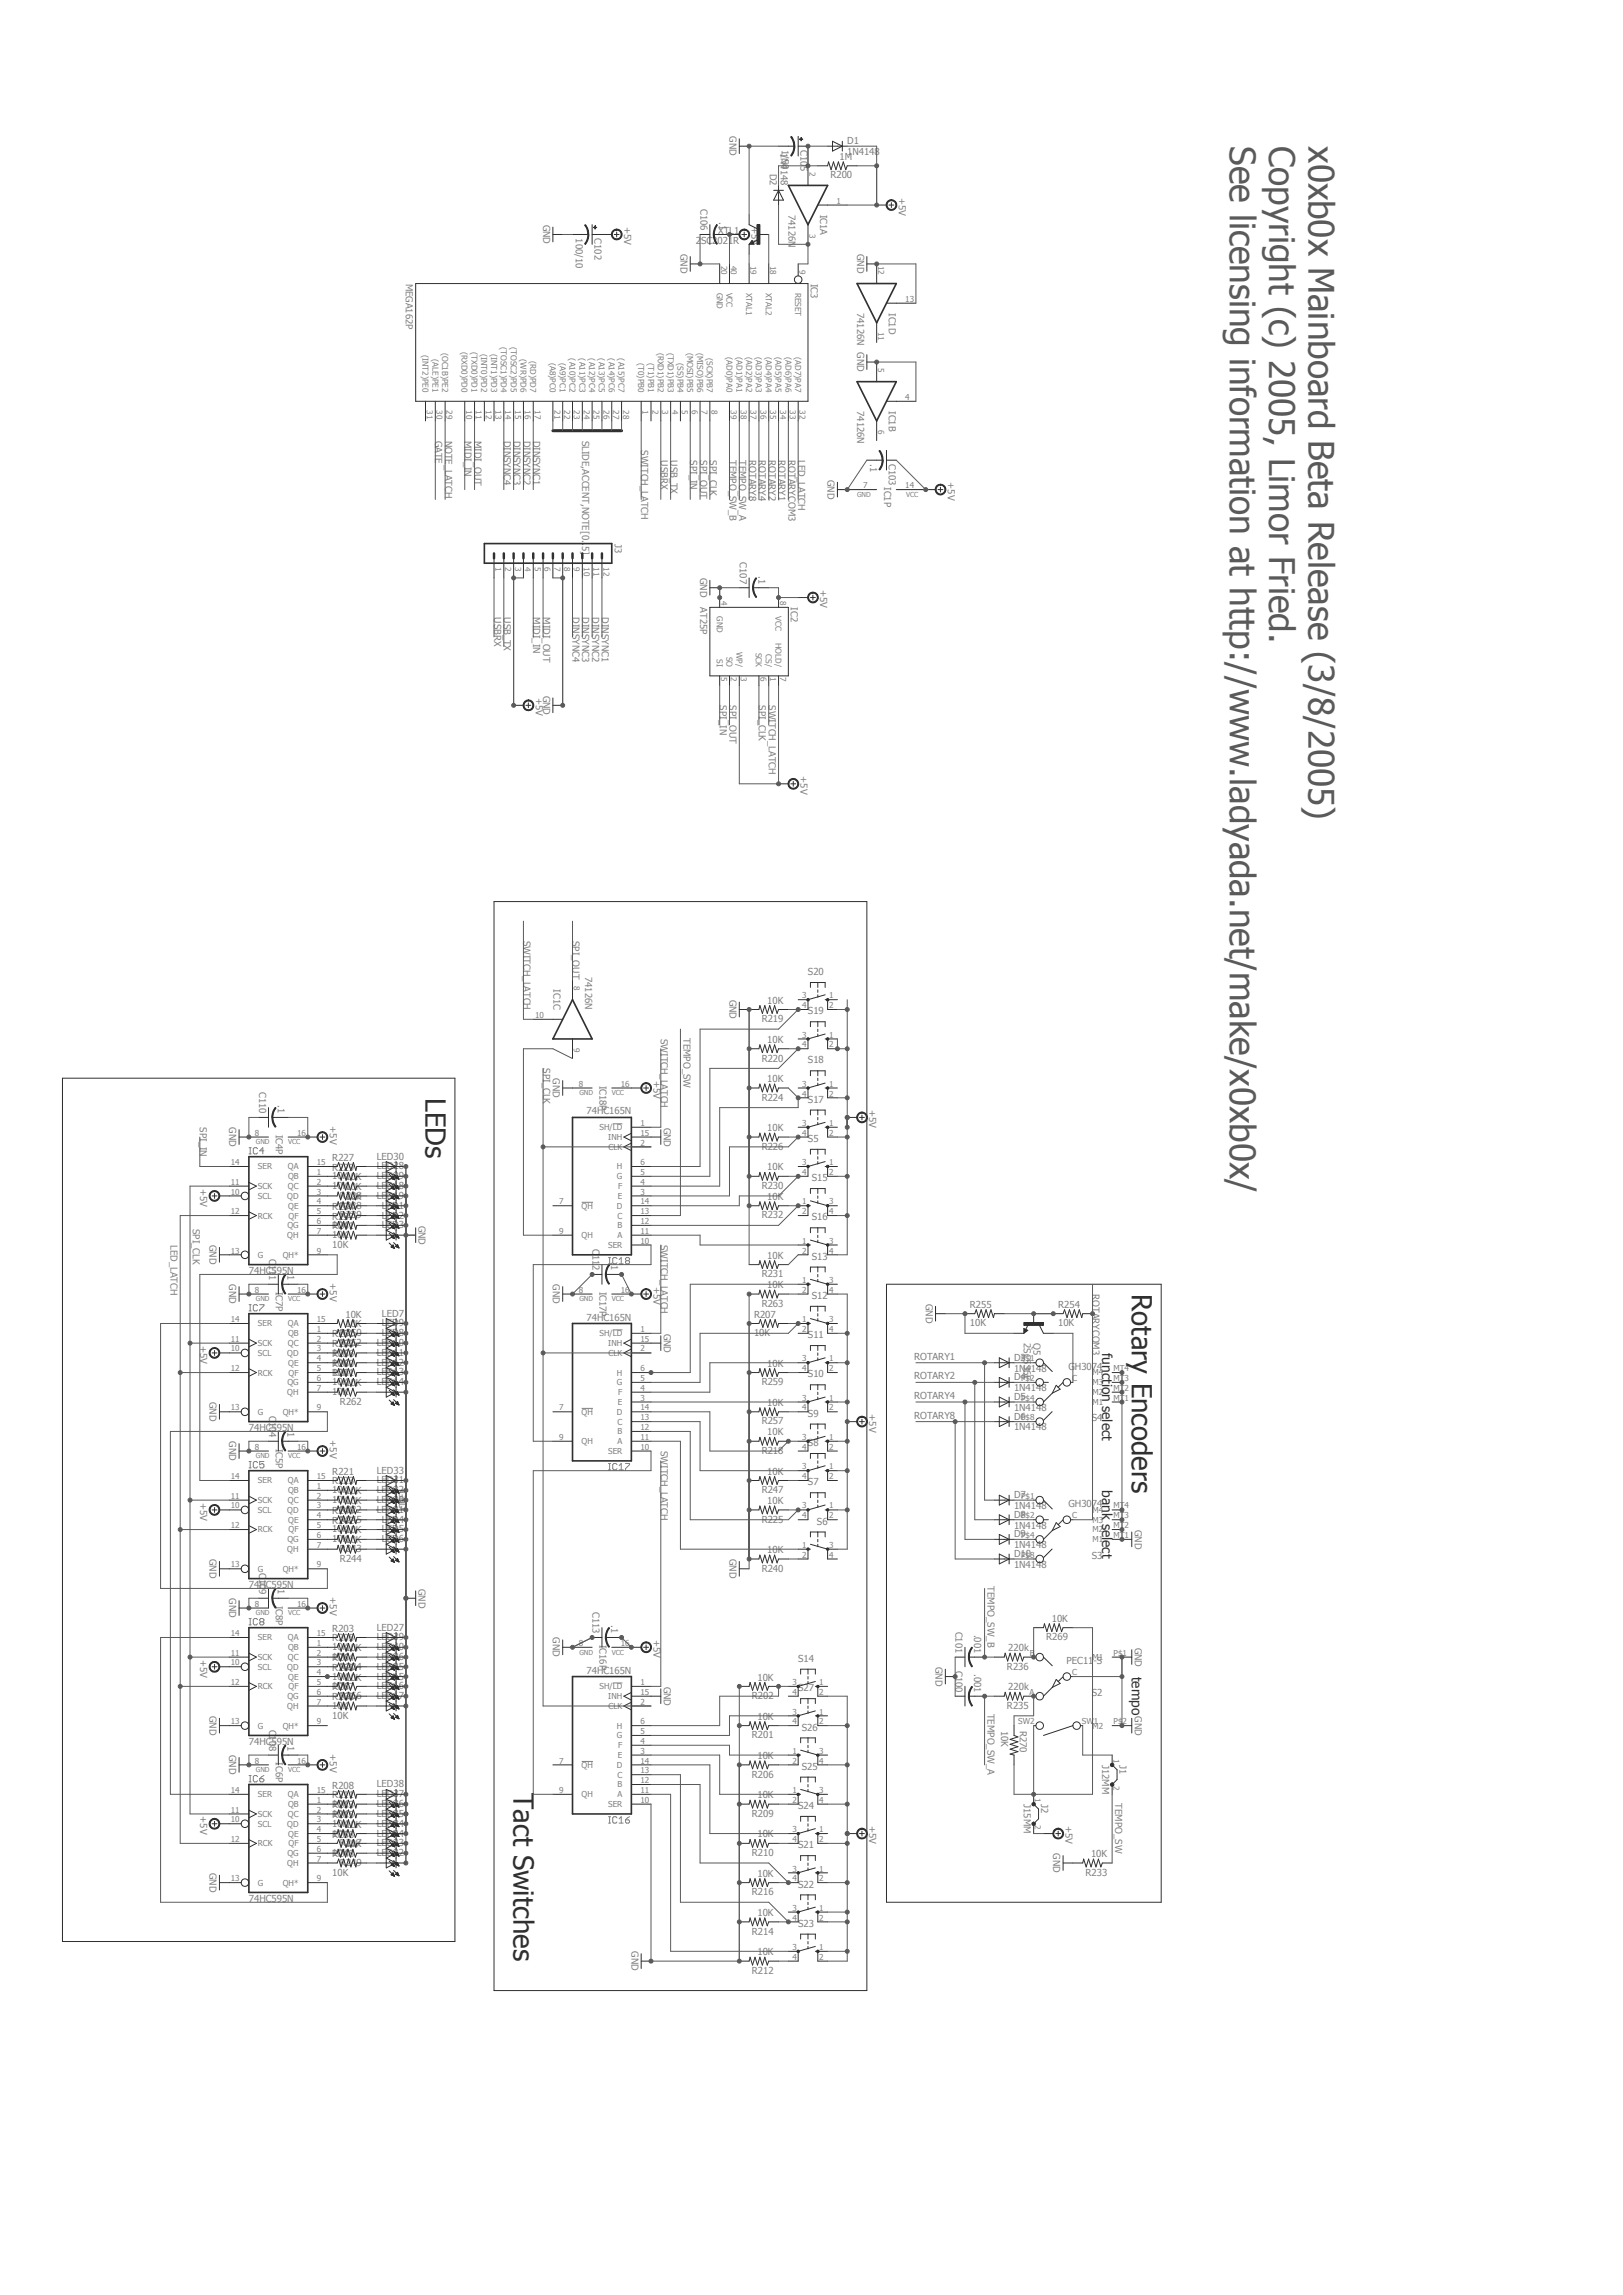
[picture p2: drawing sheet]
<svg xmlns="http://www.w3.org/2000/svg" width="420mm" height="594mm" viewBox="0 0 420 594" stroke-linecap="round" stroke-linejoin="round" font-family="sans-serif">
<defs><g id="words">
<g font-size="9.1" fill="#5a5a5a">
<text x="318.4" y="37.8" transform="rotate(90 318.4 37.8)">See licensing information at http://www.ladyada.net/make/x0xb0x/</text>
<text x="328.5" y="37.8" transform="rotate(90 328.5 37.8)">Copyright (c) 2005, Limor Fried.</text>
<text x="338.7" y="37.8" transform="rotate(90 338.7 37.8)">x0xb0x Mainboard Beta Release (3/8/2005)</text>
</g>
<g font-size="7.2" fill="#2f2f2f">
<text x="110.2" y="284.2" transform="rotate(90 110.2 284.2)">LEDs</text>
<text x="293" y="335" transform="rotate(90 293 335)">Rotary Encoders</text>
<text x="133" y="464.2" transform="rotate(90 133 464.2)">Tact Switches</text>
</g>
<g font-size="3.6" fill="#2f2f2f">
<text x="285.4" y="350.2" transform="rotate(90 285.4 350.2)">function select</text>
<text x="285.4" y="385.8" transform="rotate(90 285.4 385.8)">bank select</text>
<text x="293" y="434" transform="rotate(90 293 434)">tempo</text>
</g>
<g font-size="2.5" fill="#808080">
<text x="188.8" y="35.3" transform="rotate(90 188.8 35.3)">GND</text>
<text x="202.1" y="39.6" transform="rotate(90 202.1 39.6)">1N4148</text>
<text x="202.4" y="38.9" transform="rotate(90 202.4 38.9)">1/50</text>
<text x="207.3" y="38.9" transform="rotate(90 207.3 38.9)">C105</text>
<text x="217.3" y="41.4">1M</text>
<text x="219.3" y="37.4">D1</text>
<text x="219.3" y="40.2">1N4148</text>
<text x="199.3" y="45" transform="rotate(90 199.3 45)">D2</text>
<text x="215" y="46.2">R200</text>
<text x="232.7" y="51.2" transform="rotate(90 232.7 51.2)">+5V</text>
<text x="140.6" y="58.2" transform="rotate(90 140.6 58.2)">GND</text>
<text x="161.5" y="58.8" transform="rotate(90 161.5 58.8)">+5V</text>
<text x="181.4" y="54.1" transform="rotate(90 181.4 54.1)">C106</text>
<text x="186.2" y="57.6" transform="rotate(90 186.2 57.6)">.1</text>
<text x="194.6" y="58.8" transform="rotate(90 194.6 58.8)">+5V</text>
<text x="204.1" y="55.6" transform="rotate(90 204.1 55.6)">74126N</text>
<text x="212.3" y="55.6" transform="rotate(90 212.3 55.6)">IC1A</text>
<text x="149.1" y="61.7" transform="rotate(90 149.1 61.7)">100/10</text>
<text x="153.9" y="61.7" transform="rotate(90 153.9 61.7)">C102</text>
<text x="176.1" y="65.8" transform="rotate(90 176.1 65.8)">GND</text>
<text x="180.2" y="63.2">2SC2021R</text>
<text x="185.9" y="60.7">XTL1</text>
<text x="221.9" y="65.8" transform="rotate(90 221.9 65.8)">GND</text>
<text x="105.1" y="73.4" transform="rotate(90 105.1 73.4)">MEGA162P</text>
<text x="209.9" y="73.4" transform="rotate(90 209.9 73.4)">IC3</text>
<text x="221.9" y="81" transform="rotate(90 221.9 81)">74126N GND</text>
<text x="230.1" y="81" transform="rotate(90 230.1 81)">IC1D</text>
<text x="221.9" y="106.4" transform="rotate(90 221.9 106.4)">74126N</text>
<text x="230.1" y="106.4" transform="rotate(90 230.1 106.4)">IC1B</text>
<text x="112.7" y="114" transform="rotate(90 112.7 114)">GATE</text>
<text x="115.2" y="114" transform="rotate(90 115.2 114)">NOTE_LATCH</text>
<text x="120.3" y="114" transform="rotate(90 120.3 114)">MIDI_IN</text>
<text x="122.8" y="114" transform="rotate(90 122.8 114)">MIDI_OUT</text>
<text x="130.4" y="114" transform="rotate(90 130.4 114)">DINSYNC4</text>
<text x="133" y="114" transform="rotate(90 133 114)">DINSYNC3</text>
<text x="135.5" y="114" transform="rotate(90 135.5 114)">DINSYNC2</text>
<text x="138" y="114" transform="rotate(90 138 114)">DINSYNC1</text>
<text x="150.7" y="114" transform="rotate(90 150.7 114)">SLIDE,ACCENT,NOTE[0..5]</text>
<text x="166" y="116.6" transform="rotate(90 166 116.6)">SWITCH_LATCH</text>
<text x="171.1" y="119.1" transform="rotate(90 171.1 119.1)">USBRX</text>
<text x="173.6" y="119.1" transform="rotate(90 173.6 119.1)">USB_TX</text>
<text x="178.7" y="119.1" transform="rotate(90 178.7 119.1)">SPI_IN</text>
<text x="181.2" y="119.1" transform="rotate(90 181.2 119.1)">SPI_OUT</text>
<text x="183.8" y="119.1" transform="rotate(90 183.8 119.1)">SPI_CLK</text>
<text x="188.8" y="119.1" transform="rotate(90 188.8 119.1)">TEMPO_SW_B</text>
<text x="191.4" y="119.1" transform="rotate(90 191.4 119.1)">TEMPO_SW_A</text>
<text x="193.9" y="119.1" transform="rotate(90 193.9 119.1)">ROTARY8</text>
<text x="196.5" y="119.1" transform="rotate(90 196.5 119.1)">ROTARY4</text>
<text x="199" y="119.1" transform="rotate(90 199 119.1)">ROTARY2</text>
<text x="201.5" y="119.1" transform="rotate(90 201.5 119.1)">ROTARY1</text>
<text x="204.1" y="119.1" transform="rotate(90 204.1 119.1)">ROTARYCOM3</text>
<text x="206.6" y="119.1" transform="rotate(90 206.6 119.1)">LED_LATCH</text>
<text x="214.2" y="124.2" transform="rotate(90 214.2 124.2)">GND</text>
<text x="225.3" y="120.1" transform="rotate(90 225.3 120.1)">.1</text>
<text x="230.1" y="120.1" transform="rotate(90 230.1 120.1)">C103</text>
<text x="245.4" y="124.8" transform="rotate(90 245.4 124.8)">+5V</text>
<text x="228.9" y="126.1" transform="rotate(90 228.9 126.1)">IC1P</text>
<text x="159.1" y="140.7" transform="rotate(90 159.1 140.7)">J3</text>
<text x="181.2" y="149.6" transform="rotate(90 181.2 149.6)">GND</text>
<text x="191.5" y="145.6" transform="rotate(90 191.5 145.6)">C107</text>
<text x="196.3" y="149" transform="rotate(90 196.3 149)">.1</text>
<text x="212.3" y="152.8" transform="rotate(90 212.3 152.8)">+5V</text>
<text x="127.9" y="159.8" transform="rotate(90 127.9 159.8)">USBRX</text>
<text x="130.4" y="159.8" transform="rotate(90 130.4 159.8)">USB_TX</text>
<text x="138" y="159.8" transform="rotate(90 138 159.8)">MIDI_IN</text>
<text x="140.6" y="159.8" transform="rotate(90 140.6 159.8)">MIDI_OUT</text>
<text x="148.2" y="159.8" transform="rotate(90 148.2 159.8)">DINSYNC4</text>
<text x="150.7" y="159.8" transform="rotate(90 150.7 159.8)">DINSYNC3</text>
<text x="153.3" y="159.8" transform="rotate(90 153.3 159.8)">DINSYNC2</text>
<text x="155.8" y="159.8" transform="rotate(90 155.8 159.8)">DINSYNC1</text>
<text x="181.2" y="157.2" transform="rotate(90 181.2 157.2)">AT25P</text>
<text x="204.7" y="157.2" transform="rotate(90 204.7 157.2)">IC2</text>
<text x="138.7" y="180.7" transform="rotate(90 138.7 180.7)">+5V</text>
<text x="140.6" y="180" transform="rotate(90 140.6 180)">GND</text>
<text x="186.3" y="182.6" transform="rotate(90 186.3 182.6)">SPI_IN</text>
<text x="188.8" y="182.6" transform="rotate(90 188.8 182.6)">SPI_OUT</text>
<text x="196.5" y="182.6" transform="rotate(90 196.5 182.6)">SPI_CLK</text>
<text x="199" y="182.6" transform="rotate(90 199 182.6)">SWITCH_LATCH</text>
<text x="207.3" y="201" transform="rotate(90 207.3 201)">+5V</text>
<text x="135.5" y="243.5" transform="rotate(90 135.5 243.5)">SWITCH_LATCH</text>
<text x="148.2" y="243.5" transform="rotate(90 148.2 243.5)">SPI_OUT</text>
<text x="143.3" y="256.1" transform="rotate(90 143.3 256.1)">IC1C</text>
<text x="151.5" y="252.9" transform="rotate(90 151.5 252.9)">74126N</text>
<text x="209.2" y="252.4">S20</text>
<text x="188.8" y="258.8" transform="rotate(90 188.8 258.8)">GND</text>
<text x="198.6" y="259.8">10K</text>
<text x="209.2" y="262.6">S19</text>
<text x="171.1" y="268.9" transform="rotate(90 171.1 268.9)">SWITCH_LATCH</text>
<text x="176.9" y="268.7" transform="rotate(90 176.9 268.7)">TEMPO_SW</text>
<text x="197.2" y="264.6">R219</text>
<text x="198.6" y="270">10K</text>
<text x="197.2" y="274.8">R220</text>
<text x="209.2" y="275.3">S18</text>
<text x="140.6" y="276.6" transform="rotate(90 140.6 276.6)">SPI_CLK</text>
<text x="143.1" y="279.1" transform="rotate(90 143.1 279.1)">GND</text>
<text x="155.2" y="281" transform="rotate(90 155.2 281)">IC18P</text>
<text x="169.2" y="279.7" transform="rotate(90 169.2 279.7)">+5V</text>
<text x="198.6" y="280.1">10K</text>
<text x="67.1" y="282.7" transform="rotate(90 67.1 282.7)">C110</text>
<text x="71.9" y="286.1" transform="rotate(90 71.9 286.1)">.1</text>
<text x="197.2" y="284.9">R224</text>
<text x="209.2" y="285.4">S17</text>
<text x="225" y="287.4" transform="rotate(90 225 287.4)">+5V</text>
<text x="51.7" y="291.8" transform="rotate(90 51.7 291.8)">SPI_IN</text>
<text x="59.4" y="291.8" transform="rotate(90 59.4 291.8)">GND</text>
<text x="71.4" y="293.7" transform="rotate(90 71.4 293.7)">IC4P</text>
<text x="85.4" y="291.6" transform="rotate(90 85.4 291.6)">+5V</text>
<text x="151.8" y="288.5">74HC165N</text>
<text x="171.8" y="291.9" transform="rotate(90 171.8 291.9)">GND</text>
<text x="198.6" y="292.8">10K</text>
<text x="197.2" y="297.6">R226</text>
<text x="209.2" y="295.6">S5</text>
<text x="86" y="305.3">10K10K</text>
<text x="86" y="303">R229</text>
<text x="86" y="300.5">R227</text>
<text x="97.5" y="302.7">LED28</text>
<text x="97.5" y="305.3">LED29</text>
<text x="97.5" y="300.2">LED30</text>
<text x="198.6" y="303">10K</text>
<text x="210.1" y="305.8">S15</text>
<text x="51.9" y="307.7" transform="rotate(90 51.9 307.7)">+5V</text>
<text x="86" y="307.8">10K10K</text>
<text x="88" y="310.3">R228</text>
<text x="89.5" y="310.6">10K</text>
<text x="97.5" y="307.8">LED18</text>
<text x="97.5" y="310.3">LED19</text>
<text x="197.2" y="307.8">R230</text>
<text x="198.6" y="310.6">10K</text>
<text x="86" y="318">10K</text>
<text x="86" y="313.2">R234</text>
<text x="86" y="315.7">R237</text>
<text x="88" y="312.8">R238</text>
<text x="88" y="315.4">R239</text>
<text x="98.9" y="312.9">LED1</text>
<text x="98.9" y="315.4">LED2</text>
<text x="98.9" y="318">LED3</text>
<text x="108.4" y="317.3" transform="rotate(90 108.4 317.3)">GND</text>
<text x="197.2" y="315.4">R232</text>
<text x="210.1" y="315.9">S16</text>
<text x="44.1" y="322.3" transform="rotate(90 44.1 322.3)">LED_LATCH</text>
<text x="50" y="318.1" transform="rotate(90 50 318.1)">SPI_CLK</text>
<text x="54.3" y="322.3" transform="rotate(90 54.3 322.3)">GND</text>
<text x="86" y="320.5">10K</text>
<text x="86" y="323">10K</text>
<text x="86" y="318.3">R241</text>
<text x="153.4" y="323.3" transform="rotate(90 153.4 323.3)">C112</text>
<text x="171.1" y="322.3" transform="rotate(90 171.1 322.3)">SWITCH_LATCH</text>
<text x="64.4" y="329.9">74HC595N</text>
<text x="69.6" y="325.9" transform="rotate(90 69.6 325.9)">C111</text>
<text x="74.5" y="329.3" transform="rotate(90 74.5 329.3)">.1</text>
<text x="158.2" y="326.8" transform="rotate(90 158.2 326.8)">.1</text>
<text x="198.6" y="325.8">10K</text>
<text x="210.1" y="326.1">S13</text>
<text x="59.4" y="332.4" transform="rotate(90 59.4 332.4)">GND</text>
<text x="71.4" y="334.3" transform="rotate(90 71.4 334.3)">IC7P</text>
<text x="85.4" y="332.2" transform="rotate(90 85.4 332.2)">+5V</text>
<text x="143.1" y="332.4" transform="rotate(90 143.1 332.4)">GND</text>
<text x="155.2" y="334.3" transform="rotate(90 155.2 334.3)">IC17P</text>
<text x="169.2" y="333.1" transform="rotate(90 169.2 333.1)">+5V</text>
<text x="197.2" y="330.6">R231</text>
<text x="198.6" y="333.5">10K</text>
<text x="282.8" y="335" transform="rotate(90 282.8 335)">ROTARYCOM3</text>
<text x="89.5" y="341.1">10K</text>
<text x="98.9" y="340.8">LED7</text>
<text x="151.8" y="341.8">74HC165N</text>
<text x="195.2" y="341.1">R207</text>
<text x="197.2" y="338.2">R263</text>
<text x="210.1" y="336.2">S12</text>
<text x="239.6" y="337.5" transform="rotate(90 239.6 337.5)">GND</text>
<text x="251.1" y="338.5">R255</text>
<text x="273.9" y="338.5">R254</text>
<text x="86" y="346.2">R251</text>
<text x="88" y="345.9">R250</text>
<text x="89.5" y="343.6">10K</text>
<text x="98.9" y="345.9">LED8</text>
<text x="98.9" y="343.4">LED9</text>
<text x="171.8" y="345.2" transform="rotate(90 171.8 345.2)">GND</text>
<text x="195.2" y="345.9">10K</text>
<text x="209.2" y="346.4">S11</text>
<text x="251.1" y="343.4">10K</text>
<text x="265" y="347.7" transform="rotate(90 265 347.7)">2SC536F</text>
<text x="267.6" y="347.7" transform="rotate(90 267.6 347.7)">Q5</text>
<text x="273.9" y="343.4">10K</text>
<text x="51.9" y="348.3" transform="rotate(90 51.9 348.3)">+5V</text>
<text x="86" y="351">10K</text>
<text x="86" y="353.5">10K</text>
<text x="86" y="348.7">R253</text>
<text x="86" y="351.2">R256</text>
<text x="86" y="353.8">R260</text>
<text x="88" y="348.4">R252</text>
<text x="97.5" y="348.4">LED10</text>
<text x="97.5" y="351">LED11</text>
<text x="97.5" y="353.5">LED12</text>
<text x="198.6" y="353.8">10K</text>
<text x="236.6" y="352">ROTARY1</text>
<text x="262.5" y="352.2">D3</text>
<text x="86" y="356.1">10K</text>
<text x="86" y="358.6">10K10K</text>
<text x="86" y="356.3">R261</text>
<text x="97.5" y="356.1">LED13</text>
<text x="97.5" y="358.6">LED14</text>
<text x="197.2" y="358.6">R259</text>
<text x="209.2" y="356.6">S10</text>
<text x="236.6" y="357.1">ROTARY2</text>
<text x="262.5" y="355">1N4148</text>
<text x="262.5" y="357.3">D4</text>
<text x="276.6" y="354.5">GH3074</text>
<text x="54.3" y="362.9" transform="rotate(90 54.3 362.9)">GND</text>
<text x="86" y="361.1">10K</text>
<text x="88" y="363.6">R262</text>
<text x="198.6" y="363.9">10K</text>
<text x="236.6" y="362.2">ROTARY4</text>
<text x="262.5" y="360.1">1N4148</text>
<text x="262.5" y="365.2">1N4148</text>
<text x="262.5" y="362.4">D5</text>
<text x="64.4" y="370.5">74HC595N</text>
<text x="69.6" y="366.5" transform="rotate(90 69.6 366.5)">C104</text>
<text x="74.5" y="369.9" transform="rotate(90 74.5 369.9)">.1</text>
<text x="197.2" y="368.7">R257</text>
<text x="198.6" y="371.6">10K</text>
<text x="209.2" y="366.7">S9</text>
<text x="225" y="366.1" transform="rotate(90 225 366.1)">+5V</text>
<text x="236.6" y="367.2">ROTARY8</text>
<text x="262.5" y="370.3">1N4148</text>
<text x="262.5" y="367.5">D6</text>
<text x="282.6" y="367.9">S4</text>
<text x="59.4" y="373.1" transform="rotate(90 59.4 373.1)">GND</text>
<text x="71.4" y="375" transform="rotate(90 71.4 375)">IC5P</text>
<text x="85.4" y="372.9" transform="rotate(90 85.4 372.9)">+5V</text>
<text x="171.1" y="375.6" transform="rotate(90 171.1 375.6)">SWITCH_LATCH</text>
<text x="197.2" y="376.3">R218</text>
<text x="209.2" y="374.3">S8</text>
<text x="86" y="381.7">R221</text>
<text x="97.5" y="384">LED31</text>
<text x="97.5" y="381.5">LED33</text>
<text x="198.6" y="381.7">10K</text>
<text x="51.9" y="389" transform="rotate(90 51.9 389)">+5V</text>
<text x="86" y="389.1">10K10K</text>
<text x="86" y="386.5">10K10K</text>
<text x="86" y="384.3">R223</text>
<text x="97.5" y="389.1">LED20</text>
<text x="97.5" y="386.5">LED32</text>
<text x="103.3" y="385.9" transform="rotate(90 103.3 385.9)">GND</text>
<text x="197.2" y="386.5">R247</text>
<text x="198.6" y="389.3">10K</text>
<text x="209.2" y="384.5">S7</text>
<text x="262.5" y="387.8">D7</text>
<text x="86" y="394.4">R242</text>
<text x="86" y="391.9">R246</text>
<text x="88" y="394.1">R245</text>
<text x="88" y="391.6">R222</text>
<text x="97.5" y="391.6">LED21</text>
<text x="98.9" y="394.2">LED4</text>
<text x="197.2" y="394.1">R225</text>
<text x="211.5" y="394.7">S6</text>
<text x="262.5" y="390.6">1N4148</text>
<text x="262.5" y="395.7">1N4148</text>
<text x="262.5" y="392.9">D8</text>
<text x="276.6" y="390.1">GH3074</text>
<text x="86" y="399.2">10K10K</text>
<text x="86" y="396.7">10K10K</text>
<text x="88" y="401.7">R243</text>
<text x="98.9" y="396.7">LED5</text>
<text x="98.9" y="399.2">LED6</text>
<text x="262.5" y="400.8">1N4148</text>
<text x="262.5" y="398">D9</text>
<text x="293.8" y="396" transform="rotate(90 293.8 396)">GND</text>
<text x="54.3" y="403.6" transform="rotate(90 54.3 403.6)">GND</text>
<text x="67.1" y="407.2" transform="rotate(90 67.1 407.2)">C109</text>
<text x="88" y="404.3">R244</text>
<text x="188.8" y="403.6" transform="rotate(90 188.8 403.6)">GND</text>
<text x="197.2" y="406.8">R240</text>
<text x="198.6" y="402">10K</text>
<text x="262.5" y="405.8">1N4148</text>
<text x="262.5" y="403">D10</text>
<text x="282.6" y="403.4">S3</text>
<text x="59.4" y="413.7" transform="rotate(90 59.4 413.7)">GND</text>
<text x="64.4" y="411.2">74HC595N</text>
<text x="71.9" y="410.6" transform="rotate(90 71.9 410.6)">.1</text>
<text x="85.4" y="413.5" transform="rotate(90 85.4 413.5)">+5V</text>
<text x="108.4" y="411.3" transform="rotate(90 108.4 411.3)">GND</text>
<text x="255.7" y="410.7" transform="rotate(90 255.7 410.7)">TEMPO_SW_B</text>
<text x="71.4" y="415.6" transform="rotate(90 71.4 415.6)">IC8P</text>
<text x="153.4" y="417.3" transform="rotate(90 153.4 417.3)">C113</text>
<text x="272.3" y="419.8">10K</text>
<text x="86" y="422.4">R203</text>
<text x="86" y="424.9">R205</text>
<text x="97.5" y="422.1">LED27</text>
<text x="97.5" y="424.6">LED39</text>
<text x="143.1" y="423.9" transform="rotate(90 143.1 423.9)">GND</text>
<text x="155.2" y="425.8" transform="rotate(90 155.2 425.8)">IC16P</text>
<text x="158.2" y="420.7" transform="rotate(90 158.2 420.7)">.1</text>
<text x="169.2" y="424.5" transform="rotate(90 169.2 424.5)">+5V</text>
<text x="247.4" y="422.4" transform="rotate(90 247.4 422.4)">C101</text>
<text x="252.2" y="423.1" transform="rotate(90 252.2 423.1)">.001</text>
<text x="270.8" y="424.6">R269</text>
<text x="51.9" y="429.6" transform="rotate(90 51.9 429.6)">+5V</text>
<text x="86" y="427.2">10K10K</text>
<text x="86" y="429.7">10K</text>
<text x="86" y="430">R264</text>
<text x="97.5" y="429.7">LED26</text>
<text x="97.5" y="427.2">LED40</text>
<text x="206.6" y="430.2">S14</text>
<text x="242.2" y="431.5" transform="rotate(90 242.2 431.5)">GND</text>
<text x="261" y="427.4">220k</text>
<text x="276.1" y="430.7">PEC11-S</text>
<text x="293.8" y="426.5" transform="rotate(90 293.8 426.5)">GND</text>
<text x="86" y="437.3">10K</text>
<text x="86" y="434.8">10K10K</text>
<text x="86" y="437.6">R267</text>
<text x="86" y="432.5">R265</text>
<text x="88" y="432.2">R204</text>
<text x="97.5" y="434.8">LED15</text>
<text x="97.5" y="437.3">LED16</text>
<text x="97.5" y="432.3">LED25</text>
<text x="151.8" y="433.3">74HC165N</text>
<text x="171.8" y="436.6" transform="rotate(90 171.8 436.6)">GND</text>
<text x="196.1" y="435.1">10K</text>
<text x="206.6" y="437.8">S27</text>
<text x="247.4" y="432.6" transform="rotate(90 247.4 432.6)">C100</text>
<text x="252.2" y="433.3" transform="rotate(90 252.2 433.3)">.001</text>
<text x="260.7" y="432.2">R236</text>
<text x="261" y="437.6">220k</text>
<text x="86" y="442.4">10K</text>
<text x="86" y="440.1">R268</text>
<text x="88" y="439.8">R266</text>
<text x="97.5" y="439.9">LED17</text>
<text x="194.6" y="439.8">R202</text>
<text x="255.7" y="443.6" transform="rotate(90 255.7 443.6)">TEMPO_SW_A</text>
<text x="260.7" y="442.4">R235</text>
<text x="282.6" y="439">S2</text>
<text x="54.3" y="444.2" transform="rotate(90 54.3 444.2)">GND</text>
<text x="69.6" y="447.8" transform="rotate(90 69.6 447.8)">C108</text>
<text x="86" y="444.9">10K</text>
<text x="194.6" y="450">R201</text>
<text x="196.1" y="445.2">10K</text>
<text x="207.6" y="448">S26</text>
<text x="259.2" y="448" transform="rotate(90 259.2 448)">10K</text>
<text x="264" y="448" transform="rotate(90 264 448)">R270</text>
<text x="293.8" y="444.2" transform="rotate(90 293.8 444.2)">GND</text>
<text x="59.4" y="454.3" transform="rotate(90 59.4 454.3)">GND</text>
<text x="64.4" y="451.8">74HC595N</text>
<text x="74.5" y="451.2" transform="rotate(90 74.5 451.2)">.1</text>
<text x="85.4" y="454.1" transform="rotate(90 85.4 454.1)">+5V</text>
<text x="196.1" y="455.3">10K</text>
<text x="71.4" y="456.2" transform="rotate(90 71.4 456.2)">IC6P</text>
<text x="194.6" y="460.2">R206</text>
<text x="207.6" y="458.1">S25</text>
<text x="285.4" y="456.9" transform="rotate(90 285.4 456.9)">J12MM</text>
<text x="289.8" y="456.9" transform="rotate(90 289.8 456.9)">J1</text>
<text x="86" y="467.8">10K</text>
<text x="86" y="465.5">R211</text>
<text x="86" y="463">R208</text>
<text x="97.5" y="467.8">LED36</text>
<text x="97.5" y="465.2">LED37</text>
<text x="97.5" y="462.7">LED38</text>
<text x="196.1" y="465.5">10K</text>
<text x="265" y="467" transform="rotate(90 265 467)">J15MM</text>
<text x="269.5" y="467" transform="rotate(90 269.5 467)">J2</text>
<text x="288.7" y="466.8" transform="rotate(90 288.7 466.8)">TEMPO_SW</text>
<text x="51.9" y="470.2" transform="rotate(90 51.9 470.2)">+5V</text>
<text x="86" y="472.9">10K10K</text>
<text x="86" y="470.3">10K</text>
<text x="86" y="470.6">R215</text>
<text x="86" y="468.1">R213</text>
<text x="97.5" y="472.9">LED34</text>
<text x="97.5" y="470.3">LED35</text>
<text x="194.6" y="470.3">R209</text>
<text x="206.6" y="468.3">S24</text>
<text x="225" y="472.7" transform="rotate(90 225 472.7)">+5V</text>
<text x="275.8" y="472.7" transform="rotate(90 275.8 472.7)">+5V</text>
<text x="86" y="475.4">10K</text>
<text x="86" y="475.7">R258</text>
<text x="88" y="477.9">R217</text>
<text x="89.5" y="478.2">10K</text>
<text x="97.5" y="477.9">LED23</text>
<text x="97.5" y="475.4">LED24</text>
<text x="196.1" y="475.7">10K</text>
<text x="206.6" y="478.4">S21</text>
<text x="272.7" y="479.7" transform="rotate(90 272.7 479.7)">GND</text>
<text x="54.3" y="484.8" transform="rotate(90 54.3 484.8)">GND</text>
<text x="86" y="485.6">10K</text>
<text x="86" y="480.5">10K</text>
<text x="86" y="480.8">R248</text>
<text x="88" y="483">R249</text>
<text x="97.5" y="480.5">LED22</text>
<text x="194.6" y="480.5">R210</text>
<text x="196.1" y="485.8">10K</text>
<text x="281" y="485.6">R233</text>
<text x="282.4" y="480.7">10K</text>
<text x="194.6" y="490.6">R216</text>
<text x="206.6" y="488.6">S22</text>
<text x="64.4" y="492.4">74HC595N</text>
<text x="196.1" y="496">10K</text>
<text x="194.6" y="500.8">R214</text>
<text x="206.6" y="498.8">S23</text>
<text x="163.4" y="505.1" transform="rotate(90 163.4 505.1)">GND</text>
<text x="196.1" y="506.1">10K</text>
<text x="194.6" y="511">R212</text>
</g>
<g font-size="2.1" fill="#808080">
<text x="209.6" y="44.5" transform="rotate(90 209.6 44.5)">2</text>
<text x="216.6" y="52.7">1</text>
<text x="209.6" y="60.5" transform="rotate(90 209.6 60.5)">3</text>
<text x="186.7" y="68.8" transform="rotate(90 186.7 68.8)">20</text>
<text x="189.2" y="68.8" transform="rotate(90 189.2 68.8)">40</text>
<text x="194.3" y="68.8" transform="rotate(90 194.3 68.8)">19</text>
<text x="199.4" y="68.8" transform="rotate(90 199.4 68.8)">18</text>
<text x="207" y="69.9" transform="rotate(90 207 69.9)">9</text>
<text x="227.3" y="68.8" transform="rotate(90 227.3 68.8)">12</text>
<text x="185.5" y="75.7" transform="rotate(90 185.5 75.7)">GND</text>
<text x="188.1" y="75.7" transform="rotate(90 188.1 75.7)">VCC</text>
<text x="193.2" y="75.7" transform="rotate(90 193.2 75.7)">XTAL1</text>
<text x="198.2" y="75.7" transform="rotate(90 198.2 75.7)">XTAL2</text>
<text x="205.9" y="75.7" transform="rotate(90 205.9 75.7)">RESET</text>
<text x="234.4" y="78.1">13</text>
<text x="129.7" y="89.9" transform="rotate(90 129.7 89.9)">(TOSC1)PD4</text>
<text x="132.2" y="89.9" transform="rotate(90 132.2 89.9)">(TOSC2)PD5</text>
<text x="227.3" y="85.9" transform="rotate(90 227.3 85.9)">11</text>
<text x="109.4" y="91.9" transform="rotate(90 109.4 91.9)">(INT2)PE0</text>
<text x="111.9" y="92.9" transform="rotate(90 111.9 92.9)">(ALE)PE1</text>
<text x="114.5" y="91.3" transform="rotate(90 114.5 91.3)">(OC1B)PE2</text>
<text x="119.5" y="91.1" transform="rotate(90 119.5 91.1)">(RXD0)PD0</text>
<text x="122" y="91.1" transform="rotate(90 122 91.1)">(TXD0)PD1</text>
<text x="124.6" y="91.6" transform="rotate(90 124.6 91.6)">(INT0)PD2</text>
<text x="127.1" y="91.6" transform="rotate(90 127.1 91.6)">(INT1)PD3</text>
<text x="134.7" y="93" transform="rotate(90 134.7 93)">(WR)PD6</text>
<text x="137.3" y="93.4" transform="rotate(90 137.3 93.4)">(RD)PD7</text>
<text x="142.4" y="93.9" transform="rotate(90 142.4 93.9)">(A8)PC0</text>
<text x="144.9" y="93.9" transform="rotate(90 144.9 93.9)">(A9)PC1</text>
<text x="147.4" y="92.8" transform="rotate(90 147.4 92.8)">(A10)PC2</text>
<text x="150" y="92.8" transform="rotate(90 150 92.8)">(A11)PC3</text>
<text x="152.5" y="92.8" transform="rotate(90 152.5 92.8)">(A12)PC4</text>
<text x="155.1" y="92.8" transform="rotate(90 155.1 92.8)">(A13)PC5</text>
<text x="157.6" y="92.8" transform="rotate(90 157.6 92.8)">(A14)PC6</text>
<text x="160.1" y="92.8" transform="rotate(90 160.1 92.8)">(A15)PC7</text>
<text x="165.2" y="94" transform="rotate(90 165.2 94)">(T0)PB0</text>
<text x="167.8" y="94" transform="rotate(90 167.8 94)">(T1)PB1</text>
<text x="170.3" y="91.3" transform="rotate(90 170.3 91.3)">(RXD1)PB2</text>
<text x="172.8" y="91.3" transform="rotate(90 172.8 91.3)">(TXD1)PB3</text>
<text x="175.4" y="94" transform="rotate(90 175.4 94)">(SS)PB4</text>
<text x="177.9" y="91.3" transform="rotate(90 177.9 91.3)">(MOSI)PB5</text>
<text x="180.5" y="91.3" transform="rotate(90 180.5 91.3)">(MISO)PB6</text>
<text x="183" y="92.7" transform="rotate(90 183 92.7)">(SCK)PB7</text>
<text x="188.1" y="92.5" transform="rotate(90 188.1 92.5)">(AD0)PA0</text>
<text x="190.6" y="92.5" transform="rotate(90 190.6 92.5)">(AD1)PA1</text>
<text x="193.2" y="92.5" transform="rotate(90 193.2 92.5)">(AD2)PA2</text>
<text x="195.7" y="92.5" transform="rotate(90 195.7 92.5)">(AD3)PA3</text>
<text x="198.2" y="92.5" transform="rotate(90 198.2 92.5)">(AD4)PA4</text>
<text x="200.8" y="92.5" transform="rotate(90 200.8 92.5)">(AD5)PA5</text>
<text x="203.3" y="92.5" transform="rotate(90 203.3 92.5)">(AD6)PA6</text>
<text x="205.9" y="92.5" transform="rotate(90 205.9 92.5)">(AD7)PA7</text>
<text x="227.3" y="95.3" transform="rotate(90 227.3 95.3)">5</text>
<text x="110.5" y="106.2" transform="rotate(90 110.5 106.2)">31</text>
<text x="113" y="106.2" transform="rotate(90 113 106.2)">30</text>
<text x="115.6" y="106.2" transform="rotate(90 115.6 106.2)">29</text>
<text x="120.7" y="106.2" transform="rotate(90 120.7 106.2)">10</text>
<text x="123.2" y="106.2" transform="rotate(90 123.2 106.2)">11</text>
<text x="125.7" y="106.2" transform="rotate(90 125.7 106.2)">12</text>
<text x="128.3" y="106.2" transform="rotate(90 128.3 106.2)">13</text>
<text x="130.8" y="106.2" transform="rotate(90 130.8 106.2)">14</text>
<text x="133.4" y="106.2" transform="rotate(90 133.4 106.2)">15</text>
<text x="135.9" y="106.2" transform="rotate(90 135.9 106.2)">16</text>
<text x="138.4" y="106.2" transform="rotate(90 138.4 106.2)">17</text>
<text x="143.5" y="106.2" transform="rotate(90 143.5 106.2)">21</text>
<text x="146.1" y="106.2" transform="rotate(90 146.1 106.2)">22</text>
<text x="148.6" y="106.2" transform="rotate(90 148.6 106.2)">23</text>
<text x="151.1" y="106.2" transform="rotate(90 151.1 106.2)">24</text>
<text x="153.7" y="106.2" transform="rotate(90 153.7 106.2)">25</text>
<text x="156.2" y="106.2" transform="rotate(90 156.2 106.2)">26</text>
<text x="158.8" y="106.2" transform="rotate(90 158.8 106.2)">27</text>
<text x="161.3" y="106.2" transform="rotate(90 161.3 106.2)">28</text>
<text x="166.4" y="106.2" transform="rotate(90 166.4 106.2)">1</text>
<text x="168.9" y="106.2" transform="rotate(90 168.9 106.2)">2</text>
<text x="171.5" y="106.2" transform="rotate(90 171.5 106.2)">3</text>
<text x="174" y="106.2" transform="rotate(90 174 106.2)">4</text>
<text x="176.5" y="106.2" transform="rotate(90 176.5 106.2)">5</text>
<text x="179.1" y="106.2" transform="rotate(90 179.1 106.2)">6</text>
<text x="181.6" y="106.2" transform="rotate(90 181.6 106.2)">7</text>
<text x="184.2" y="106.2" transform="rotate(90 184.2 106.2)">8</text>
<text x="189.2" y="106.2" transform="rotate(90 189.2 106.2)">39</text>
<text x="191.8" y="106.2" transform="rotate(90 191.8 106.2)">38</text>
<text x="194.3" y="106.2" transform="rotate(90 194.3 106.2)">37</text>
<text x="196.9" y="106.2" transform="rotate(90 196.9 106.2)">36</text>
<text x="199.4" y="106.2" transform="rotate(90 199.4 106.2)">35</text>
<text x="201.9" y="106.2" transform="rotate(90 201.9 106.2)">34</text>
<text x="204.5" y="106.2" transform="rotate(90 204.5 106.2)">33</text>
<text x="207" y="106.2" transform="rotate(90 207 106.2)">32</text>
<text x="234.4" y="103.5">4</text>
<text x="227.3" y="111.3" transform="rotate(90 227.3 111.3)">6</text>
<text x="223.5" y="126.4">7</text>
<text x="234.4" y="126.4">14</text>
<text x="128.3" y="146.8" transform="rotate(90 128.3 146.8)">1</text>
<text x="130.8" y="146.8" transform="rotate(90 130.8 146.8)">2</text>
<text x="133.4" y="146.8" transform="rotate(90 133.4 146.8)">3</text>
<text x="135.9" y="146.8" transform="rotate(90 135.9 146.8)">4</text>
<text x="138.4" y="146.8" transform="rotate(90 138.4 146.8)">5</text>
<text x="141" y="146.8" transform="rotate(90 141 146.8)">6</text>
<text x="143.5" y="146.8" transform="rotate(90 143.5 146.8)">7</text>
<text x="146.1" y="146.8" transform="rotate(90 146.1 146.8)">8</text>
<text x="148.6" y="146.8" transform="rotate(90 148.6 146.8)">9</text>
<text x="151.1" y="146.8" transform="rotate(90 151.1 146.8)">10</text>
<text x="153.7" y="146.8" transform="rotate(90 153.7 146.8)">11</text>
<text x="156.2" y="146.8" transform="rotate(90 156.2 146.8)">12</text>
<text x="186.7" y="155.7" transform="rotate(90 186.7 155.7)">4</text>
<text x="201.9" y="155.7" transform="rotate(90 201.9 155.7)">8</text>
<text x="185.5" y="159.5" transform="rotate(90 185.5 159.5)">GND</text>
<text x="200.8" y="159.5" transform="rotate(90 200.8 159.5)">VCC</text>
<text x="200.8" y="166.4" transform="rotate(90 200.8 166.4)">HOLD/</text>
<text x="185.5" y="170.6" transform="rotate(90 185.5 170.6)">SI</text>
<text x="188.1" y="170" transform="rotate(90 188.1 170)">SO</text>
<text x="190.6" y="168.7" transform="rotate(90 190.6 168.7)">WP/</text>
<text x="195.7" y="168.9" transform="rotate(90 195.7 168.9)">SCK</text>
<text x="198.2" y="169.4" transform="rotate(90 198.2 169.4)">CS/</text>
<text x="186.7" y="175.3" transform="rotate(90 186.7 175.3)">5</text>
<text x="189.2" y="175.3" transform="rotate(90 189.2 175.3)">2</text>
<text x="191.8" y="175.3" transform="rotate(90 191.8 175.3)">3</text>
<text x="196.9" y="175.3" transform="rotate(90 196.9 175.3)">6</text>
<text x="199.4" y="175.3" transform="rotate(90 199.4 175.3)">1</text>
<text x="201.9" y="175.3" transform="rotate(90 201.9 175.3)">7</text>
<text x="148.6" y="255.3" transform="rotate(90 148.6 255.3)">8</text>
<text x="138.5" y="263.5">10</text>
<text x="207.7" y="258.4">3</text>
<text x="207.7" y="261">4</text>
<text x="214.6" y="261">2</text>
<text x="214.6" y="258.4">1</text>
<text x="207.7" y="268.6">3</text>
<text x="214.6" y="268.6">1</text>
<text x="148.6" y="271.3" transform="rotate(90 148.6 271.3)">9</text>
<text x="207.7" y="271.1">4</text>
<text x="214.6" y="271.1">2</text>
<text x="149.8" y="281.3">8</text>
<text x="160.7" y="281.3">16</text>
<text x="207.7" y="281.3">3</text>
<text x="214.6" y="281.3">1</text>
<text x="207.7" y="283.8">4</text>
<text x="214.6" y="283.8">2</text>
<text x="66" y="294">8</text>
<text x="76.9" y="294">16</text>
<text x="155.2" y="292.6">SH/LD</text>
<text x="165.8" y="291.5">1</text>
<text x="165.8" y="294">15</text>
<text x="207.7" y="291.5">3</text>
<text x="207.7" y="294">4</text>
<text x="214.6" y="294">2</text>
<text x="214.6" y="291.5">1</text>
<text x="157.5" y="295.1">INH</text>
<text x="157.6" y="297.6">CLK</text>
<text x="165.8" y="296.5">2</text>
<text x="59.8" y="301.6">14</text>
<text x="66.8" y="302.7">SER</text>
<text x="74.5" y="302.7">QA</text>
<text x="74.6" y="305.3">QB</text>
<text x="82" y="304.2">1</text>
<text x="82" y="301.6">15</text>
<text x="159.7" y="302.7">H</text>
<text x="159.7" y="305.3">G</text>
<text x="165.8" y="304.2">5</text>
<text x="165.8" y="301.6">6</text>
<text x="207.7" y="301.6">3</text>
<text x="207.7" y="304.2">4</text>
<text x="214.6" y="304.2">2</text>
<text x="214.6" y="301.6">1</text>
<text x="59.8" y="309.2">10</text>
<text x="59.8" y="306.7">11</text>
<text x="66.8" y="310.3">SCL</text>
<text x="66.8" y="307.8">SCK</text>
<text x="74.4" y="310.3">QD</text>
<text x="74.5" y="307.8">QC</text>
<text x="82" y="306.7">2</text>
<text x="82" y="309.2">3</text>
<text x="82" y="311.8">4</text>
<text x="144.7" y="311.8">7</text>
<text x="159.9" y="310.3">E</text>
<text x="160" y="307.8">F</text>
<text x="165.8" y="309.2">3</text>
<text x="165.8" y="306.7">4</text>
<text x="165.8" y="311.8">14</text>
<text x="207.7" y="311.8">1</text>
<text x="214.6" y="311.8">3</text>
<text x="59.8" y="314.3">12</text>
<text x="66.8" y="315.4">RCK</text>
<text x="74.4" y="318">QG</text>
<text x="74.6" y="312.9">QE</text>
<text x="74.7" y="315.4">QF</text>
<text x="82" y="314.3">5</text>
<text x="82" y="316.9">6</text>
<text x="150.6" y="312.9">QH</text>
<text x="159.7" y="312.9">D</text>
<text x="159.9" y="315.4">C</text>
<text x="159.9" y="318">B</text>
<text x="165.8" y="316.9">12</text>
<text x="165.8" y="314.3">13</text>
<text x="207.7" y="314.3">2</text>
<text x="214.6" y="314.3">4</text>
<text x="74.4" y="320.5">QH</text>
<text x="82" y="319.4">7</text>
<text x="144.7" y="319.4">9</text>
<text x="150.6" y="320.5">QH</text>
<text x="157.4" y="323">SER</text>
<text x="159.9" y="320.5">A</text>
<text x="165.8" y="321.9">10</text>
<text x="165.8" y="319.4">11</text>
<text x="207.7" y="321.9">1</text>
<text x="214.6" y="321.9">3</text>
<text x="59.8" y="324.5">13</text>
<text x="66.8" y="325.6">G</text>
<text x="73.2" y="325.6">QH*</text>
<text x="82" y="324.5">9</text>
<text x="207.7" y="324.5">2</text>
<text x="214.6" y="324.5">4</text>
<text x="66" y="334.6">8</text>
<text x="76.9" y="334.6">16</text>
<text x="149.8" y="334.6">8</text>
<text x="160.7" y="334.6">16</text>
<text x="207.7" y="332.1">1</text>
<text x="207.7" y="334.6">2</text>
<text x="214.6" y="332.1">3</text>
<text x="214.6" y="334.6">4</text>
<text x="59.8" y="347.3">11</text>
<text x="59.8" y="342.2">14</text>
<text x="66.8" y="343.4">SER</text>
<text x="74.5" y="343.4">QA</text>
<text x="74.6" y="345.9">QB</text>
<text x="82" y="344.8">1</text>
<text x="82" y="347.3">2</text>
<text x="82" y="342.2">15</text>
<text x="155.2" y="345.9">SH/LD</text>
<text x="165.8" y="344.8">1</text>
<text x="165.8" y="347.3">15</text>
<text x="207.7" y="342.2">1</text>
<text x="207.7" y="344.8">2</text>
<text x="214.6" y="342.2">3</text>
<text x="214.6" y="344.8">4</text>
<text x="59.8" y="349.8">10</text>
<text x="66.8" y="351">SCL</text>
<text x="66.8" y="348.4">SCK</text>
<text x="74.4" y="351">QD</text>
<text x="74.5" y="348.4">QC</text>
<text x="74.6" y="353.5">QE</text>
<text x="82" y="349.8">3</text>
<text x="82" y="352.4">4</text>
<text x="157.5" y="348.4">INH</text>
<text x="157.6" y="351">CLK</text>
<text x="165.8" y="349.8">2</text>
<text x="207.7" y="352.4">3</text>
<text x="214.6" y="352.4">1</text>
<text x="264.3" y="352.4">P$1</text>
<text x="59.8" y="354.9">12</text>
<text x="66.8" y="356.1">RCK</text>
<text x="74.4" y="358.6">QG</text>
<text x="74.7" y="356.1">QF</text>
<text x="82" y="354.9">5</text>
<text x="82" y="357.5">6</text>
<text x="82" y="360">7</text>
<text x="159.7" y="356.1">H</text>
<text x="159.7" y="358.6">G</text>
<text x="165.8" y="360">4</text>
<text x="165.8" y="357.5">5</text>
<text x="165.8" y="354.9">6</text>
<text x="207.7" y="354.9">4</text>
<text x="214.6" y="354.9">2</text>
<text x="264.3" y="357.5">P$2</text>
<text x="277.5" y="357.5">C</text>
<text x="282.8" y="358.6">M3</text>
<text x="282.8" y="356.1">M4</text>
<text x="288.2" y="360">MT2</text>
<text x="288.2" y="357.5">MT3</text>
<text x="288.2" y="354.9">MT4</text>
<text x="59.8" y="365.1">13</text>
<text x="74.4" y="361.1">QH</text>
<text x="82" y="365.1">9</text>
<text x="144.7" y="365.1">7</text>
<text x="159.9" y="363.7">E</text>
<text x="160" y="361.1">F</text>
<text x="165.8" y="362.5">3</text>
<text x="165.8" y="365.1">14</text>
<text x="207.7" y="362.5">3</text>
<text x="207.7" y="365.1">4</text>
<text x="214.6" y="365.1">2</text>
<text x="214.6" y="362.5">1</text>
<text x="264.3" y="362.5">P$4</text>
<text x="282.8" y="363.7">M1</text>
<text x="282.8" y="361.1">M2</text>
<text x="288.2" y="362.5">MT1</text>
<text x="66.8" y="366.2">G</text>
<text x="73.2" y="366.2">QH*</text>
<text x="150.6" y="366.2">QH</text>
<text x="159.7" y="366.2">D</text>
<text x="159.9" y="368.8">C</text>
<text x="159.9" y="371.3">B</text>
<text x="165.8" y="370.2">12</text>
<text x="165.8" y="367.6">13</text>
<text x="264.3" y="367.6">P$8</text>
<text x="66" y="375.2">8</text>
<text x="76.9" y="375.2">16</text>
<text x="144.7" y="372.7">9</text>
<text x="150.6" y="373.8">QH</text>
<text x="157.4" y="376.4">SER</text>
<text x="159.9" y="373.8">A</text>
<text x="165.8" y="375.2">10</text>
<text x="165.8" y="372.7">11</text>
<text x="207.7" y="372.7">3</text>
<text x="207.7" y="375.2">4</text>
<text x="214.6" y="375.2">2</text>
<text x="214.6" y="372.7">1</text>
<text x="59.8" y="382.9">14</text>
<text x="66.8" y="384">SER</text>
<text x="74.5" y="384">QA</text>
<text x="82" y="382.9">15</text>
<text x="207.7" y="380.3">3</text>
<text x="207.7" y="382.9">4</text>
<text x="214.6" y="382.9">2</text>
<text x="214.6" y="380.3">1</text>
<text x="59.8" y="387.9">11</text>
<text x="66.8" y="389.1">SCK</text>
<text x="74.5" y="389.1">QC</text>
<text x="74.6" y="386.5">QB</text>
<text x="82" y="385.4">1</text>
<text x="82" y="387.9">2</text>
<text x="264.3" y="387.9">P$1</text>
<text x="59.8" y="390.5">10</text>
<text x="59.8" y="395.6">12</text>
<text x="66.8" y="391.6">SCL</text>
<text x="74.4" y="391.6">QD</text>
<text x="74.6" y="394.2">QE</text>
<text x="82" y="390.5">3</text>
<text x="82" y="393">4</text>
<text x="82" y="395.6">5</text>
<text x="207.7" y="390.5">3</text>
<text x="207.7" y="393">4</text>
<text x="214.6" y="393">2</text>
<text x="214.6" y="390.5">1</text>
<text x="264.3" y="393">P$2</text>
<text x="277.5" y="393">C</text>
<text x="282.8" y="394.2">M3</text>
<text x="282.8" y="391.6">M4</text>
<text x="288.2" y="395.6">MT2</text>
<text x="288.2" y="393">MT3</text>
<text x="288.2" y="390.5">MT4</text>
<text x="66.8" y="396.7">RCK</text>
<text x="74.4" y="401.8">QH</text>
<text x="74.4" y="399.2">QG</text>
<text x="74.7" y="396.7">QF</text>
<text x="82" y="398.1">6</text>
<text x="82" y="400.6">7</text>
<text x="207.7" y="400.6">1</text>
<text x="214.6" y="400.6">3</text>
<text x="264.3" y="398.1">P$4</text>
<text x="282.8" y="399.2">M1</text>
<text x="282.8" y="396.7">M2</text>
<text x="288.2" y="398.1">MT1</text>
<text x="59.8" y="405.7">13</text>
<text x="66.8" y="406.9">G</text>
<text x="73.2" y="406.9">QH*</text>
<text x="82" y="405.7">9</text>
<text x="207.7" y="403.2">2</text>
<text x="214.6" y="403.2">4</text>
<text x="264.3" y="403.2">P$8</text>
<text x="66" y="415.9">8</text>
<text x="76.9" y="415.9">16</text>
<text x="59.8" y="423.5">14</text>
<text x="66.8" y="424.6">SER</text>
<text x="74.5" y="424.6">QA</text>
<text x="82" y="423.5">15</text>
<text x="59.8" y="431.1">10</text>
<text x="59.8" y="428.6">11</text>
<text x="66.8" y="429.7">SCK</text>
<text x="74.5" y="429.7">QC</text>
<text x="74.6" y="427.2">QB</text>
<text x="82" y="426">1</text>
<text x="82" y="428.6">2</text>
<text x="82" y="431.1">3</text>
<text x="149.8" y="426">8</text>
<text x="160.7" y="426">16</text>
<text x="266.6" y="428.6">B</text>
<text x="282.8" y="429.7">M1</text>
<text x="288.2" y="428.6">P$1</text>
<text x="59.8" y="436.2">12</text>
<text x="66.8" y="432.3">SCL</text>
<text x="66.8" y="437.3">RCK</text>
<text x="74.4" y="432.3">QD</text>
<text x="74.6" y="434.8">QE</text>
<text x="74.7" y="437.3">QF</text>
<text x="82" y="433.7">4</text>
<text x="82" y="436.2">5</text>
<text x="155.2" y="437.3">SH/LD</text>
<text x="165.8" y="436.2">1</text>
<text x="205.1" y="436.2">3</text>
<text x="212.1" y="436.2">1</text>
<text x="277.5" y="433.7">C</text>
<text x="74.4" y="442.4">QH</text>
<text x="74.4" y="439.9">QG</text>
<text x="82" y="438.7">6</text>
<text x="82" y="441.3">7</text>
<text x="157.5" y="439.9">INH</text>
<text x="157.6" y="442.4">CLK</text>
<text x="165.8" y="441.3">2</text>
<text x="165.8" y="438.7">15</text>
<text x="205.1" y="438.7">4</text>
<text x="205.1" y="443.8">3</text>
<text x="212.1" y="438.7">2</text>
<text x="212.1" y="443.8">1</text>
<text x="266.5" y="438.7">A</text>
<text x="59.8" y="446.4">13</text>
<text x="66.8" y="447.5">G</text>
<text x="73.2" y="447.5">QH*</text>
<text x="82" y="446.4">9</text>
<text x="159.7" y="447.5">H</text>
<text x="159.7" y="450">G</text>
<text x="165.8" y="448.9">5</text>
<text x="165.8" y="446.4">6</text>
<text x="205.1" y="446.4">4</text>
<text x="212.1" y="446.4">2</text>
<text x="263.6" y="446.4">SW2</text>
<text x="280.1" y="446.4">SW1</text>
<text x="282.8" y="447.5">M2</text>
<text x="288.2" y="446.4">P$2</text>
<text x="159.9" y="455.1">E</text>
<text x="160" y="452.5">F</text>
<text x="165.8" y="454">3</text>
<text x="165.8" y="451.4">4</text>
<text x="205.1" y="454">1</text>
<text x="212.1" y="454">3</text>
<text x="288.2" y="455.4" transform="rotate(90 288.2 455.4)">1</text>
<text x="66" y="456.5">8</text>
<text x="76.9" y="456.5">16</text>
<text x="144.7" y="456.5">7</text>
<text x="150.6" y="457.6">QH</text>
<text x="159.7" y="457.6">D</text>
<text x="159.9" y="460.2">C</text>
<text x="165.8" y="461.6">12</text>
<text x="165.8" y="459.1">13</text>
<text x="165.8" y="456.5">14</text>
<text x="205.1" y="456.5">2</text>
<text x="212.1" y="456.5">4</text>
<text x="59.8" y="464.1">14</text>
<text x="66.8" y="465.2">SER</text>
<text x="74.5" y="465.2">QA</text>
<text x="74.6" y="467.8">QB</text>
<text x="82" y="466.7">1</text>
<text x="82" y="464.1">15</text>
<text x="144.7" y="464.1">9</text>
<text x="150.6" y="465.2">QH</text>
<text x="157.4" y="467.8">SER</text>
<text x="159.9" y="465.2">A</text>
<text x="159.9" y="462.7">B</text>
<text x="165.8" y="466.7">10</text>
<text x="165.8" y="464.1">11</text>
<text x="205.1" y="464.1">1</text>
<text x="205.1" y="466.7">2</text>
<text x="212.1" y="464.1">3</text>
<text x="212.1" y="466.7">4</text>
<text x="267.9" y="465.5" transform="rotate(90 267.9 465.5)">1</text>
<text x="288.2" y="462.3" transform="rotate(90 288.2 462.3)">2</text>
<text x="59.8" y="471.8">10</text>
<text x="59.8" y="469.2">11</text>
<text x="66.8" y="472.9">SCL</text>
<text x="66.8" y="470.3">SCK</text>
<text x="74.4" y="472.9">QD</text>
<text x="74.5" y="470.3">QC</text>
<text x="82" y="469.2">2</text>
<text x="82" y="471.8">3</text>
<text x="267.9" y="472.5" transform="rotate(90 267.9 472.5)">2</text>
<text x="59.8" y="476.8">12</text>
<text x="66.8" y="477.9">RCK</text>
<text x="74.6" y="475.4">QE</text>
<text x="74.7" y="477.9">QF</text>
<text x="82" y="474.3">4</text>
<text x="82" y="476.8">5</text>
<text x="82" y="479.4">6</text>
<text x="205.1" y="474.3">3</text>
<text x="205.1" y="476.8">4</text>
<text x="212.1" y="476.8">2</text>
<text x="212.1" y="474.3">1</text>
<text x="74.4" y="483">QH</text>
<text x="74.4" y="480.5">QG</text>
<text x="82" y="481.9">7</text>
<text x="205.1" y="484.5">3</text>
<text x="212.1" y="484.5">1</text>
<text x="59.8" y="487">13</text>
<text x="66.8" y="488.1">G</text>
<text x="73.2" y="488.1">QH*</text>
<text x="82" y="487">9</text>
<text x="205.1" y="487">4</text>
<text x="212.1" y="487">2</text>
<text x="205.1" y="494.6">3</text>
<text x="205.1" y="497.2">4</text>
<text x="212.1" y="497.2">2</text>
<text x="212.1" y="494.6">1</text>
<text x="205.1" y="504.8">3</text>
<text x="205.1" y="507.3">4</text>
<text x="212.1" y="507.3">2</text>
<text x="212.1" y="504.8">1</text>
</g>
<g font-size="1.8" fill="#808080">
<text x="221.9" y="128.6">GND</text>
<text x="234.6" y="128.6">VCC</text>
<text x="150" y="283.5">GND</text>
<text x="158.4" y="283.5">VCC</text>
<text x="66.2" y="296.2">GND</text>
<text x="74.6" y="296.2">VCC</text>
<text x="66.2" y="336.9">GND</text>
<text x="74.6" y="336.9">VCC</text>
<text x="150" y="336.9">GND</text>
<text x="158.4" y="336.9">VCC</text>
<text x="66.2" y="377.5">GND</text>
<text x="74.6" y="377.5">VCC</text>
<text x="66.2" y="418.2">GND</text>
<text x="74.6" y="418.2">VCC</text>
<text x="150" y="428.3">GND</text>
<text x="158.4" y="428.3">VCC</text>
<text x="66.2" y="458.8">GND</text>
<text x="74.6" y="458.8">VCC</text>
</g>
</g></defs>
<path d="M347.3 34.6l-347.2 267.1M.1 298.3l347.2 267" fill="none" stroke="#fff" stroke-width=".26"/>
<g fill="none" stroke="#808080" stroke-width=".26">
<path d="M64.5 298.7h.5M64.5 297.1h.5M64.8 297.1v1.6M66.7 297.3l-.3-.2h-.5l-.3 .2v1.1l.3 .3h.5l.3-.3M68.3 297.9h-1.1l.8-.8v1.6M158.6 290.9h2.5M150.6 311.2h2.9M64.5 339.3h.5M64.5 337.7h.5M64.8 337.7v1.6M66.7 338l-.3-.3h-.5l-.3 .3v1.1l.3 .2h.5l.3-.2M67.2 337.7h1.1v.3l-1.1 1.1v.2"/>
<path d="M157.5 327.1h.6M157.5 325.5h.6M157.8 325.5v1.6M159.7 325.8l-.3-.3h-.5l-.3 .3v1.1l.3 .2h.5l.3-.2M160.3 327.1h1M160.3 326l.5-.5v1.6M162.2 326.3l-.3 .3 .3 .5h.5l.3-.2-.3-.6M162.2 326.3l-.3-.3 .3-.5h.5l.3 .3-.3 .5M162.2 326.3h.5M158.6 344.2h2.5M64.5 380h.5M64.5 378.3h.5"/>
<path d="M64.8 378.3v1.7M66.7 378.6l-.3-.3h-.5l-.3 .3v1.1l.3 .3h.5l.3-.3M68.3 378.3h-1.1v.9l.6-.3 .5 .3v.5l-.3 .3h-.5l-.3-.3M150.6 364.6h2.9M157.5 378.8h.6M157.8 378.8v1.7M159.7 379.1l-.3-.3h-.5l-.3 .3v1.1l.3 .3h.5l.3-.3M160.3 379.4l.5-.6v1.7M161.9 378.8h1.1v.3l-1.1 1.1v.3M157.5 380.5h.6M160.3 380.5h1M64.5 419h.5"/>
<path d="M64.8 419v1.6M66.7 419.3l-.3-.3h-.5l-.3 .3v1l.3 .3h.5l.3-.3M67.5 419.8l-.3-.3 .3-.5h.5l.3 .3-.3 .5M67.5 419.8l-.3 .3 .3 .5h.5l.3-.3-.3-.5M67.5 419.8h.5M64.5 420.6h.5M158.6 435.6h2.5M64.5 459.6h.5M64.8 459.6v1.7M66.7 459.9l-.3-.3h-.5l-.3 .3v1.1l.3 .3h.5l.3-.3M68.3 459.6l-1.1 .8M150.6 456h2.9"/>
<path d="M64.5 461.3h.5M67.2 460.4h.8l.3 .6-.3 .3h-.5l-.3-.3zM157.5 471.9h.6M157.5 470.3h.6M157.8 470.3v1.6M159.7 470.6l-.3-.3h-.5l-.3 .3v1l.3 .3h.5l.3-.3M160.3 470.8l.5-.5v1.6M160.3 471.9h1M161.9 471.1h.8l.3 .5-.3 .3h-.5l-.3-.3zM163 470.3l-1.1 .8"/>
</g>
<g fill="none" stroke="#2f2f2f" stroke-width=".26">
<path d="M107.6 73.4h101.6v30.5h-101.6zM186.3 68.3v5.1M188.8 68.3v5.1M192 60.7h1.3M192.7 60.1v1.2M193.9 68.3v5.1M199 68.3v5.1M206.6 68.3v3.1M110.2 103.9v5.1M112.7 103.9v5.1M115.2 103.9v5.1M120.3 103.9v5.1"/>
<path d="M122.9 103.9v5.1M125.4 103.9v5.1M127.9 103.9v5.1M130.4 103.9v5.1M133 103.9v5.1M135.5 103.9v5.1M138 103.9v5.1M143.1 103.9v5.1M145.7 103.9v5.1M148.2 103.9v5.1M150.7 103.9v5.1M153.3 103.9v5.1"/>
<path d="M155.8 103.9v5.1M158.4 103.9v5.1M160.9 103.9v5.1M166 103.9v5.1M168.5 103.9v5.1M171.1 103.9v5.1M173.6 103.9v5.1M176.1 103.9v5.1M178.7 103.9v5.1M181.2 103.9v5.1M183.8 103.9v5.1M188.8 103.9v5.1"/>
<path d="M191.4 103.9v5.1M193.9 103.9v5.1M196.5 103.9v5.1M199 103.9v5.1M201.5 103.9v5.1M204.1 103.9v5.1M206.6 103.9v5.1M127.9 233.4h96.5v281.9h-96.5zM16.2 279.1h101.6v223.5h-101.6zM229.5 332.4h71.1v160h-71.1z"/>
<circle cx="206.6" cy="72.4" r=".98"/>
</g>
<path d="M191.8 59.6l.9-.3v.3a1.13 1.13 0 0 1 1.1 1.5 1.13 1.13 0 0 1-1.9 .4 1.13 1.13 0 0 1 .4-1.9h.4v-.3a1.4 1.4 0 0 1 1.3 1.8 1.4 1.4 0 0 1-2.1 .8 1.4 1.4 0 0 1-.1-2.3z" fill-rule="evenodd" fill="#2f2f2f"/>
<g fill="none" stroke="#2f2f2f" stroke-width=".26">
<path d="M191.4 35.9v3.8M191.4 37.8h2.5M191.8 59.6l.9-.3v.3a1.13 1.13 0 0 1 1.1 1.5 1.13 1.13 0 0 1-1.9 .4 1.13 1.13 0 0 1 .4-1.9h.4v-.3a1.4 1.4 0 0 1 1.3 1.8 1.4 1.4 0 0 1-2.1 .8 1.4 1.4 0 0 1-.1-2.3zM178.7 66.4v3.8M178.7 68.3h2.5M188.8 60.7h2.6M61.9 294.3h7.6M61.9 292.4v3.8M74.6 294.3h5.1M82.8 294.3h1.3M83.5 293.7v1.3M59.4 307h5"/>
<path d="M59.4 309.6h3M59.4 314.7h5M59.4 302h5M64.4 306.1l2 .9-2 1M64.4 313.7l2 1-2 .9M79.7 304.5h5.1M79.7 307h5.1M79.7 309.6h5.1M79.7 312.1h5.1M79.7 314.7h5.1M79.7 317.2h5.1M79.7 319.7h5.1"/>
<path d="M79.7 302h5.1M59.4 324.8h3M61.9 335h7.6M61.9 333.1v3.8M74.6 335h5.1M79.7 324.8h5.1M59.4 347.7h5M59.4 350.2h3M59.4 355.3h5M59.4 342.6h5M64.4 346.7l2 1-2 1M64.4 354.3l2 1-2 1"/>
<path d="M79.7 345.1h5.1M79.7 347.7h5.1M79.7 350.2h5.1M79.7 352.8h5.1M79.7 355.3h5.1M79.7 357.8h5.1M79.7 342.6h5.1M59.4 365.5h3M61.9 375.6h7.6M61.9 373.7v3.8M74.6 375.6h5.1M79.7 360.4h5.1"/>
<path d="M79.7 365.5h5.1M59.4 388.3h5M59.4 390.9h3M59.4 395.9h5M59.4 383.2h5M64.4 387.3l2 1-2 1M64.4 394.9l2 1-2 1M79.7 385.8h5.1M79.7 388.3h5.1M79.7 390.9h5.1M79.7 393.4h5.1M79.7 395.9h5.1"/>
<path d="M79.7 398.5h5.1M79.7 383.2h5.1M59.4 406.1h3M61.9 416.3h7.6M61.9 414.4v3.8M74.6 416.3h5.1M79.7 401h5.1M79.7 406.1h5.1M59.4 429h5M59.4 431.5h3M59.4 436.5h5M59.4 423.9h5"/>
<path d="M64.4 427.9l2 1.1-2 .9M64.4 435.6l2 .9-2 1M79.7 426.4h5.1M79.7 429h5.1M79.7 431.5h5.1M79.7 434h5.1M79.7 436.5h5.1M79.7 439.1h5.1M79.7 423.9h5.1M59.4 446.7h3M61.9 456.9h7.6M61.9 454.9v3.9"/>
<path d="M74.6 456.9h5.1M79.7 441.6h5.1M79.7 446.7h5.1M59.4 469.6h5M59.4 472.1h3M59.4 477.2h5M59.4 464.5h5M64.4 468.6l2 1-2 1M64.4 476.2l2 1-2 1M79.7 467h5.1M79.7 469.6h5.1M79.7 472.1h5.1"/>
<path d="M79.7 474.6h5.1M79.7 477.2h5.1M79.7 479.7h5.1M79.7 464.5h5.1M59.4 487.3h3M79.7 482.3h5.1M79.7 487.3h5.1"/>
<circle cx="63.4" cy="309.6" r=".98"/>
<circle cx="63.4" cy="324.8" r=".98"/>
<circle cx="63.4" cy="350.2" r=".98"/>
<circle cx="63.4" cy="365.5" r=".98"/>
<circle cx="63.4" cy="390.9" r=".98"/>
<circle cx="63.4" cy="406.1" r=".98"/>
<circle cx="63.4" cy="431.4" r=".98"/>
<circle cx="63.4" cy="446.7" r=".98"/>
<circle cx="63.4" cy="472.1" r=".98"/>
<circle cx="63.4" cy="487.3" r=".98"/>
</g>
<path d="M64.4 299.4h15.3v28h-15.3zM64.4 340.1h15.3v27.9h-15.3zM64.4 380.7h15.3v27.9h-15.3zM64.4 421.3h15.3v27.9h-15.3zM64.4 461.9h15.3v28h-15.3z" fill="none" stroke="#2f2f2f" stroke-width=".42"/>
<path d="M82.6 293.3l.9-.4v.3a1.13 1.13 0 0 1 1 1.6 1.13 1.13 0 0 1-1.8 .3 1.13 1.13 0 0 1 .4-1.8l.4-.1v-.3a1.4 1.4 0 0 1 1.3 1.8 1.4 1.4 0 0 1-2.1 .8 1.4 1.4 0 0 1-.1-2.2z" fill-rule="evenodd" fill="#2f2f2f"/>
<path d="M79.7 294.3h2.5M82.6 293.3l.9-.4v.3a1.13 1.13 0 0 1 1 1.6 1.13 1.13 0 0 1-1.8 .3 1.13 1.13 0 0 1 .4-1.8l.4-.1v-.3a1.4 1.4 0 0 1 1.3 1.8 1.4 1.4 0 0 1-2.1 .8 1.4 1.4 0 0 1-.1-2.2zM82.8 335h1.3M83.5 334.3v1.3" fill="none" stroke="#2f2f2f" stroke-width=".26"/>
<path d="M82.6 333.9l.9-.3v.2a1.15 1.15 0 0 1 .9 1.7 1.15 1.15 0 0 1-1.9 .2 1.15 1.15 0 0 1 .6-1.8l.4-.1v-.2a1.4 1.4 0 0 1 1.3 1.8 1.4 1.4 0 0 1-2.1 .7 1.4 1.4 0 0 1-.1-2.2z" fill-rule="evenodd" fill="#2f2f2f"/>
<path d="M79.7 335h2.5M82.6 333.9l.9-.3v.2a1.15 1.15 0 0 1 .9 1.7 1.15 1.15 0 0 1-1.9 .2 1.15 1.15 0 0 1 .6-1.8l.4-.1v-.2a1.4 1.4 0 0 1 1.3 1.8 1.4 1.4 0 0 1-2.1 .7 1.4 1.4 0 0 1-.1-2.2zM82.8 375.6h1.3M83.5 375v1.3" fill="none" stroke="#2f2f2f" stroke-width=".26"/>
<path d="M82.6 374.5l.9-.3v.3a1.15 1.15 0 0 1 .9 1.7 1.15 1.15 0 0 1-1.9 .2 1.15 1.15 0 0 1 .6-1.9 1.22 1.22 0 0 1 1.5 .2 1.22 1.22 0 0 1 .1 1.6 1.4 1.4 0 0 1-2.2 .4 1.4 1.4 0 0 1 .1-2.2z" fill-rule="evenodd" fill="#2f2f2f"/>
<path d="M79.7 375.6h2.5M82.6 374.5l.9-.3v.3a1.15 1.15 0 0 1 .9 1.7 1.15 1.15 0 0 1-1.9 .2 1.15 1.15 0 0 1 .6-1.9 1.22 1.22 0 0 1 1.5 .2 1.22 1.22 0 0 1 .1 1.6 1.4 1.4 0 0 1-2.2 .4 1.4 1.4 0 0 1 .1-2.2zM82.8 416.3h1.3M83.5 415.6v1.3" fill="none" stroke="#2f2f2f" stroke-width=".26"/>
<path d="M82.6 415.2l.9-.3v.2a1.15 1.15 0 0 1 .9 1.7 1.15 1.15 0 0 1-1.9 .2 1.15 1.15 0 0 1 .6-1.8 1.22 1.22 0 0 1 1.5 .2 1.22 1.22 0 0 1 .1 1.5 1.4 1.4 0 0 1-2.2 .4 1.4 1.4 0 0 1 .1-2.1z" fill-rule="evenodd" fill="#2f2f2f"/>
<path d="M79.7 416.3h2.5M82.6 415.2l.9-.3v.2a1.15 1.15 0 0 1 .9 1.7 1.15 1.15 0 0 1-1.9 .2 1.15 1.15 0 0 1 .6-1.8 1.22 1.22 0 0 1 1.5 .2 1.22 1.22 0 0 1 .1 1.5 1.4 1.4 0 0 1-2.2 .4 1.4 1.4 0 0 1 .1-2.1zM82.8 456.9h1.3M83.5 456.2v1.3" fill="none" stroke="#2f2f2f" stroke-width=".26"/>
<path d="M82.6 455.8l.9-.3v.2a1.15 1.15 0 0 1 1.1 1.6 1.15 1.15 0 0 1-1.9 .4 1.15 1.15 0 0 1 .4-1.9l.4-.1v-.2a1.4 1.4 0 0 1 1.3 1.8 1.4 1.4 0 0 1-2.1 .7 1.4 1.4 0 0 1-.1-2.2z" fill-rule="evenodd" fill="#2f2f2f"/>
<path d="M54.9 390.9h1.3M55.5 390.2v1.3M79.7 456.9h2.5M82.6 455.8l.9-.3v.2a1.15 1.15 0 0 1 1.1 1.6 1.15 1.15 0 0 1-1.9 .4 1.15 1.15 0 0 1 .4-1.9l.4-.1v-.2a1.4 1.4 0 0 1 1.3 1.8 1.4 1.4 0 0 1-2.1 .7 1.4 1.4 0 0 1-.1-2.2z" fill="none" stroke="#2f2f2f" stroke-width=".26"/>
<path d="M54.7 389.8l.8-.3v.2a1.15 1.15 0 0 1 1 1.7 1.15 1.15 0 0 1-2 .2 1.15 1.15 0 0 1 .6-1.8 1.22 1.22 0 0 1 1.6 .2 1.22 1.22 0 0 1 0 1.5 1.39 1.39 0 0 1-2.1 .4 1.39 1.39 0 0 1 .1-2.1z" fill-rule="evenodd" fill="#2f2f2f"/>
<path d="M54.9 350.2h1.3M55.5 349.6v1.3M54.7 389.8l.8-.3v.2a1.15 1.15 0 0 1 1 1.7 1.15 1.15 0 0 1-2 .2 1.15 1.15 0 0 1 .6-1.8 1.22 1.22 0 0 1 1.6 .2 1.22 1.22 0 0 1 0 1.5 1.39 1.39 0 0 1-2.1 .4 1.39 1.39 0 0 1 .1-2.1zM56.8 390.9h2.6" fill="none" stroke="#2f2f2f" stroke-width=".26"/>
<path d="M54.3 349.5l.7-.6 .5-.1v.3a1.15 1.15 0 0 1 1 1.7 1.15 1.15 0 0 1-2 .2 1.15 1.15 0 0 1 .6-1.9h.4v-.3a1.4 1.4 0 0 1 1.4 1.7 1.4 1.4 0 0 1-1.9 1 1.4 1.4 0 0 1-.7-2z" fill-rule="evenodd" fill="#2f2f2f"/>
<path d="M54.9 309.6h1.3M55.5 308.9v1.3M54.3 349.5l.7-.6 .5-.1v.3a1.15 1.15 0 0 1 1 1.7 1.15 1.15 0 0 1-2 .2 1.15 1.15 0 0 1 .6-1.9h.4v-.3a1.4 1.4 0 0 1 1.4 1.7 1.4 1.4 0 0 1-1.9 1 1.4 1.4 0 0 1-.7-2zM56.8 350.2h2.6" fill="none" stroke="#2f2f2f" stroke-width=".26"/>
<path d="M54.3 308.9l.7-.6 .5-.1v.2a1.13 1.13 0 0 1 1.1 1.6 1.13 1.13 0 0 1-1.9 .4 1.13 1.13 0 0 1 .4-1.9l.4-.1v-.2a1.4 1.4 0 0 1 1.4 1.6 1.4 1.4 0 0 1-1.9 1.1 1.4 1.4 0 0 1-.7-2z" fill-rule="evenodd" fill="#2f2f2f"/>
<path d="M54.3 308.9l.7-.6 .5-.1v.2a1.13 1.13 0 0 1 1.1 1.6 1.13 1.13 0 0 1-1.9 .4 1.13 1.13 0 0 1 .4-1.9l.4-.1v-.2a1.4 1.4 0 0 1 1.4 1.6 1.4 1.4 0 0 1-1.9 1.1 1.4 1.4 0 0 1-.7-2zM56.8 309.6h2.6M54.9 431.5h1.3M55.5 430.8v1.3" fill="none" stroke="#2f2f2f" stroke-width=".26"/>
<path d="M54.7 430.4l.8-.3v.3a1.15 1.15 0 0 1 1 1.6 1.15 1.15 0 0 1-2 .2 1.15 1.15 0 0 1 .6-1.8 1.22 1.22 0 0 1 1.6 .2 1.22 1.22 0 0 1 0 1.6 1.39 1.39 0 0 1-2.1 .3 1.39 1.39 0 0 1 .1-2.1z" fill-rule="evenodd" fill="#2f2f2f"/>
<path d="M54.7 430.4l.8-.3v.3a1.15 1.15 0 0 1 1 1.6 1.15 1.15 0 0 1-2 .2 1.15 1.15 0 0 1 .6-1.8 1.22 1.22 0 0 1 1.6 .2 1.22 1.22 0 0 1 0 1.6 1.39 1.39 0 0 1-2.1 .3 1.39 1.39 0 0 1 .1-2.1zM56.8 431.5h2.6M54.9 472.1h1.3M55.5 471.5v1.2" fill="none" stroke="#2f2f2f" stroke-width=".26"/>
<path d="M54.7 471l.8-.3v.2a1.15 1.15 0 0 1 1.1 1.6 1.15 1.15 0 0 1-1.9 .4 1.15 1.15 0 0 1 .4-1.9l.4-.1v-.2a1.39 1.39 0 0 1 1.4 1.8 1.39 1.39 0 0 1-2.1 .8 1.39 1.39 0 0 1-.1-2.3z" fill-rule="evenodd" fill="#2f2f2f"/>
<g fill="none" stroke="#2f2f2f" stroke-width=".26">
<path d="M148.2 281.6h5.1M158.4 281.6h5M163.4 291.8h5.1M163.4 295.9l-1.9 1 1.9 1M163.4 296.9h5.1M163.4 293.4l-1.9 .9 1.9 1M163.4 294.3h5.1M166.6 281.6h1.3M167.3 281v1.3M97.5 314.7h7.6M97.5 317.2h7.6M97.5 319.7h7.6"/>
<path d="M97.5 309.6h7.6M97.5 312.1h7.6M97.5 304.5h7.6M97.5 307h7.6M97.5 302h7.6M100 300.7l2.5 1.3-2.5 1.2 2.5 1.3-2.5 1.3 2.5 1.2-2.5 1.3 2.5 1.3-2.5 1.2 2.5 1.3-2.5 1.3 2.5 1.3-2.5 1.2 2.5 1.3-2.5 1.3 2.5 1.2-2.5 1.3zM100.8 316.7l1.4 1.4M100.8 319.2l1.4 1.4M100.8 311.6l1.4 1.4M100.8 314.1l1.4 1.4M100.8 306.5l1.4 1.4M100.8 309.1l1.4 1.4"/>
<path d="M100.8 304l1.4 1.4M101.3 317.7l.9 .4M101.3 317.7l.5-.5 .4 .9M101.3 305h.1M101.3 307.5v.1M101.3 310.1h.1M101.3 312.6v.1M101.3 315.2h.1M101.3 317.7h.1M101.3 312.6l.9 .4M101.3 312.6l.5-.5 .4 .9M101.3 315.2l.9 .3"/>
<path d="M101.3 315.2l.5-.5 .4 .8M101.3 307.5l.9 .4M101.3 307.5l.5-.5 .4 .9M101.3 310.1l.9 .4M101.3 310.1l.5-.5 .4 .9M101.3 305l.9 .4M101.3 305l.5-.5 .4 .9M101.3 304.9v.1M101.3 307.4v.2M101.3 310v.1M101.3 312.5v.2M101.3 315v.2"/>
<path d="M101.3 317.6v.1M101.4 304.8v.3M101.4 307.3v.3M101.4 309.9v.3M101.4 312.4v.3M101.4 315v.2M101.4 317.5v.3M101.5 304.7v.4M101.5 307.2v.5M101.5 309.8v.4M101.5 312.3v.5M101.5 314.9v.4"/>
<path d="M101.5 317.4v.4M101.5 319.9v.5M101.6 304.6v.6M101.6 307.2v.5M101.6 309.7v.6M101.6 312.2v.6M101.6 314.8v.5M101.6 317.3v.6M101.6 319.9v.5M101.7 304.5v.7M101.7 307.1v.7M101.7 309.6v.7"/>
<path d="M101.7 312.2v.6M101.7 314.7v.7M101.7 317.2v.7M101.7 319.8v.7M101.8 304.6v.7M101.8 307.1v.7M101.8 309.7v.6M101.8 312.2v.7M101.8 314.7v.7M101.8 317.3v.6M101.8 319.8v.7M101.9 316.6l1.4 1.4"/>
<path d="M101.9 304.8v.5M101.9 307.3v.5M101.9 309.9v.4M101.9 312.4v.5M101.9 315v.4M101.9 317.5v.5M101.9 319.1l1.4 1.4M101.9 311.5l1.4 1.4M101.9 314l1.4 1.4M101.9 306.4l1.4 1.4M101.9 308.9l1.4 1.4M101.9 303.9l1.4 1.4"/>
<path d="M102 305v.3M102 307.5v.3M102 310.1v.3M102 312.6v.3M102 315.2v.3M102 317.7v.3M102.1 305.2v.1M102.1 307.8v.1M102.1 310.3v.1M102.1 312.8v.2M102.1 315.4v.1M102.1 317.9v.1"/>
<path d="M102.4 317.6l.9 .4M102.4 317.6l.5-.5 .4 .9M102.4 304.8v.1M102.4 307.4h.1M102.4 309.9v.1M102.4 312.5h.1M102.4 315h.1M102.4 317.5v.1M102.4 312.5l.9 .4M102.4 312.5l.5-.5 .4 .9M102.4 315l.9 .4M102.4 315l.5-.5 .4 .9"/>
<path d="M102.4 307.4l.9 .4M102.4 307.4l.5-.5 .4 .9M102.4 310l.9 .3M102.4 310l.5-.6 .4 .9M102.4 304.9l.9 .4M102.4 304.9l.5-.5 .4 .9M102.5 300.7v20.3M102.6 304.7v.3M102.6 307.2v.3M102.6 309.7v.3M102.6 312.3v.3M102.6 314.8v.3"/>
<path d="M102.6 317.4v.3M102.6 319.9v.3M102.7 304.6v.4M102.7 307.1v.4M102.7 309.7v.4M102.7 312.2v.4M102.7 314.7v.5M102.7 317.3v.4M102.7 319.8v.4M102.8 304.5v.5M102.8 307v.6M102.8 309.6v.5"/>
<path d="M102.8 312.1v.6M102.8 314.7v.5M102.8 317.2v.5M102.8 319.7v.6M102.9 304.4v.7M102.9 307v.6M102.9 309.5v.7M102.9 312v.7M102.9 314.6v.6M102.9 317.1v.7M102.9 319.7v.6M103 304.5v.6"/>
<path d="M103 307v.7M103 309.6v.6M103 312.1v.7M103 314.7v.6M103 317.2v.6M103 319.7v.7M103 304.7v.5M103 307.2v.5M103 309.8v.5M103 312.3v.5M103 314.9v.4M103 317.4v.5"/>
<path d="M103 319.9v.5M103.1 304.9v.3M103.1 307.5v.2M103.1 310v.3M103.1 312.5v.3M103.1 315.1v.2M103.1 317.6v.3M103.2 305.1v.1M103.2 307.7v.1M103.2 310.2v.1M103.2 312.8h.1M103.2 315.3v.1"/>
<path d="M103.2 317.8v.1M143.1 319.7h5.1M143.1 312.1h5.1M163.4 314.7h5.1M163.4 317.2h5.1M163.4 319.7h5.1M163.4 309.6h5.1M163.4 312.1h5.1M163.4 304.5h5.1M163.4 307h5.1M163.4 302h5.1M56.8 322.9v3.8"/>
<path d="M56.8 324.8h2.6M100.8 321.8l1.4 1.4M101.3 320.2v.1M101.3 322.8h.1M101.3 320.2l.9 .4M101.3 320.2l.5-.5 .4 .9M101.3 322.8l.9 .4M101.3 322.8l.5-.5 .4 .9M101.3 320.1v.2M101.3 322.7v.1M101.4 320v.3M101.4 322.6v.3"/>
<path d="M101.5 322.5v.4M101.6 322.4v.6M101.7 322.3v.7M101.8 322.4v.6M101.9 320v.5M101.9 322.6v.4M101.9 321.6l1.4 1.4M102 320.2v.3M102 322.8v.3M102.1 320.5v.1M102.1 323v.1M102.4 320.1h.1"/>
<path d="M102.4 322.6v.1M102.4 320.1l.9 .4M102.4 320.1l.5-.5 .4 .9M102.4 322.7l.9 .3M102.4 322.7l.5-.6 .4 .9M102.5 322.5v.2M102.6 322.4v.3M102.7 322.4v.4M102.8 322.3v.5M102.9 322.2v.7M103 322.3v.6M103 322.5v.4"/>
<path d="M103.1 320.2v.2M103.1 322.7v.3M103.2 320.4v.1M103.2 322.9v.1M148.2 335h5.1M158.4 335h5M163.4 322.3h5.1M97.5 342.6h7.6M97.5 347.7h7.6M97.5 345.1h7.6M97.5 350.2h7.6M97.5 352.8h7.6"/>
<path d="M97.5 355.3h7.6M97.5 357.8h7.6M100 341.3l2.5 1.3-2.5 1.3 2.5 1.2-2.5 1.3 2.5 1.3-2.5 1.2 2.5 1.3-2.5 1.3 2.5 1.3-2.5 1.2 2.5 1.3-2.5 1.3 2.5 1.2-2.5 1.3 2.5 1.3-2.5 1.2zM100.8 344.6l1.4 1.4M100.8 349.7l1.4 1.4M100.8 347.2l1.4 1.4M100.8 352.2l1.4 1.4M100.8 354.8l1.4 1.4M100.8 357.3l1.4 1.4M100.8 359.9l1.4 1.4M101.3 345.6h.1M101.3 348.1v.1"/>
<path d="M101.3 350.7h.1M101.3 353.2v.1M101.3 355.8h.1M101.3 358.3h.1M101.3 345.6l.9 .4M101.3 345.6l.5-.5 .4 .9M101.3 350.7l.9 .4M101.3 350.7l.5-.5 .4 .9M101.3 348.2l.9 .4M101.3 348.2l.5-.5 .4 .9M101.3 353.3l.9 .3M101.3 353.3l.5-.5 .4 .8"/>
<path d="M101.3 355.8l.9 .4M101.3 355.8l.5-.5 .4 .9M101.3 358.3l.9 .4M101.3 358.3l.5-.5 .4 .9M101.3 345.5v.2M101.3 350.6v.2M101.3 353.1v.2M101.3 355.7v.1M101.3 358.2v.2M101.4 345.4v.3M101.4 348v.3M101.4 350.5v.3"/>
<path d="M101.4 353.1v.2M101.4 355.6v.3M101.4 358.1v.3M101.5 345.3v.5M101.5 347.9v.4M101.5 350.4v.5M101.5 353v.4M101.5 355.5v.4M101.5 358v.5M101.6 345.3v.5M101.6 347.8v.6M101.6 350.3v.6"/>
<path d="M101.6 352.9v.5M101.6 355.4v.6M101.6 358v.5M101.7 345.2v.6M101.7 347.7v.7M101.7 350.3v.6M101.7 352.8v.6M101.7 355.3v.7M101.7 357.9v.6M101.8 345.2v.7M101.8 347.8v.6M101.8 350.3v.6"/>
<path d="M101.8 352.8v.7M101.8 355.4v.6M101.8 357.9v.7M101.9 345.4v.5M101.9 348v.4M101.9 350.5v.5M101.9 353.1v.4M101.9 355.6v.5M101.9 358.1v.5M101.9 344.5l1.4 1.4M101.9 349.6l1.4 1.4M101.9 347l1.4 1.4"/>
<path d="M101.9 352.1l1.4 1.4M101.9 354.7l1.4 1.4M101.9 357.2l1.4 1.4M101.9 359.7l1.4 1.4M102 345.6v.3M102 348.2v.3M102 350.7v.3M102 353.3v.3M102 355.8v.3M102 358.3v.3M102.1 345.9v.1M102.1 348.4v.1"/>
<path d="M102.1 350.9v.2M102.1 353.5v.1M102.1 356v.1M102.1 358.6v.1M102.4 345.5h.1M102.4 348v.1M102.4 350.6h.1M102.4 353.1h.1M102.4 355.6v.1M102.4 358.2h.1M102.4 345.5l.9 .4M102.4 345.5l.5-.5 .4 .9"/>
<path d="M102.4 350.6l.9 .4M102.4 350.6l.5-.5 .4 .9M102.4 348.1l.9 .3M102.4 348.1l.5-.6 .4 .9M102.4 353.1l.9 .4M102.4 353.1l.5-.5 .4 .9M102.4 355.7l.9 .4M102.4 355.7l.5-.5 .4 .9M102.4 358.2l.9 .4M102.4 358.2l.5-.5 .4 .9M102.5 341.3v20.3M102.6 345.3v.3"/>
<path d="M102.6 347.8v.3M102.6 350.4v.3M102.6 352.9v.3M102.6 355.5v.3M102.6 358v.3M102.7 345.2v.4M102.7 347.8v.4M102.7 350.3v.4M102.7 352.8v.5M102.7 355.4v.4M102.7 357.9v.4M102.8 345.1v.6"/>
<path d="M102.8 347.7v.5M102.8 350.2v.6M102.8 352.8v.5M102.8 355.3v.5M102.8 357.8v.6M102.9 345.1v.6M102.9 347.6v.7M102.9 350.1v.7M102.9 352.7v.6M102.9 355.2v.7M102.9 357.8v.6M103 345.1v.7"/>
<path d="M103 347.7v.6M103 350.2v.6M103 352.8v.5M103 355.3v.6M103 357.8v.6M103 345.3v.5M103 347.9v.4M103 350.4v.5M103 353v.4M103 355.5v.4M103 358v.5M103.1 345.6v.2"/>
<path d="M103.1 348.1v.3M103.1 350.6v.3M103.1 353.2v.2M103.1 355.7v.3M103.1 358.3v.2M103.2 345.8v.1M103.2 348.3v.1M103.2 350.8v.1M103.2 353.3v.2M103.2 355.9v.1M103.2 358.4v.2M163.4 347.7h5.1"/>
<path d="M163.4 345.1h5.1M163.4 350.2h5.1M163.4 355.3h5.1M163.4 357.8h5.1M163.4 349.2l-1.9 1 1.9 1M163.4 346.7l-1.9 1 1.9 1M267.6 352.8h.5M267.6 357.8h.5M270.2 357.8h1.2M270.2 352.8l2.2 2.2M273.4 358.6l1 1-2 1zM275.2 357.9l-1.3 1.2"/>
<path d="M277.2 357.8h.5M287.9 355.3h2.5M287.9 357.8h2.5M56.8 363.6v3.8M56.8 365.5h2.6M97.5 360.4h7.6M100.8 362.4l1.4 1.4M101.3 360.8v.1M101.3 363.4h.1M101.3 360.9l.9 .4M101.3 360.9l.5-.5 .4 .9M101.3 363.4l.9 .4"/>
<path d="M101.3 363.4l.5-.5 .4 .9M101.3 363.3v.2M101.4 360.7v.3M101.4 363.2v.3M101.5 360.6v.4M101.5 363.1v.5M101.6 360.5v.6M101.6 363v.6M101.7 360.4v.7M101.7 363v.6M101.8 360.5v.6M101.8 363v.6"/>
<path d="M101.9 360.7v.4M101.9 363.2v.5M101.9 362.3l1.4 1.4M102 360.9v.3M102 363.4v.3M102.1 361.1v.1M102.1 363.6v.2M102.4 360.7v.1M102.4 363.3h.1M102.4 360.8l.9 .3M102.4 360.8l.5-.6 .4 .9M102.4 363.3l.9 .4"/>
<path d="M102.4 363.3l.5-.5 .4 .9M102.5 363.2v.1M102.6 360.5v.3M102.6 363.1v.3M102.7 360.5v.4M102.7 363v.4M102.8 360.4v.5M102.8 362.9v.6M102.9 360.3v.7M102.9 362.8v.7M103 360.4v.6M103 362.9v.6"/>
<path d="M103 360.6v.4M103 363.1v.5M103.1 360.8v.3M103.1 363.3v.3M103.2 361v.1M103.2 363.5v.1M143.1 365.5h5.1M143.1 373.1h5.1M163.4 365.5h5.1M163.4 360.4h5.1M163.4 362.9h5.1M163.4 368h5.1"/>
<path d="M163.4 373.1h5.1M163.4 375.6h5.1M163.4 370.5h5.1M267.6 362.9h.5M267.6 368h.5M272.4 365.4l-2.3 2.3M272.4 360.6l-2.3 2.3M287.9 360.4h2.5M287.9 362.9h2.5M97.5 395.9h7.6M97.5 398.5h7.6M97.5 390.9h7.6"/>
<path d="M97.5 393.4h7.6M97.5 385.8h7.6M97.5 388.3h7.6M97.5 383.2h7.6M100 382l2.5 1.2-2.5 1.3 2.5 1.3-2.5 1.2 2.5 1.3-2.5 1.3 2.5 1.3-2.5 1.2 2.5 1.3-2.5 1.3 2.5 1.2-2.5 1.3 2.5 1.3-2.5 1.2 2.5 1.3-2.5 1.3zM100.8 398l1.4 1.4M100.8 392.9l1.4 1.4M100.8 395.4l1.4 1.4M100.8 387.8l1.4 1.4M100.8 390.3l1.4 1.4M100.8 385.3l1.4 1.4M101.3 386.2v.1"/>
<path d="M101.3 388.8h.1M101.3 391.3v.1M101.3 393.9h.1M101.3 396.4h.1M101.3 398.9v.1M101.3 399l.9 .4M101.3 399l.5-.5 .4 .9M101.3 393.9l.9 .4M101.3 393.9l.5-.5 .4 .9M101.3 396.4l.9 .4M101.3 396.4l.5-.5 .4 .9M101.3 388.8l.9 .4"/>
<path d="M101.3 388.8l.5-.5 .4 .9M101.3 391.4l.9 .3M101.3 391.4l.5-.5 .4 .8M101.3 386.3l.9 .4M101.3 386.3l.5-.5 .4 .9M101.3 388.7v.2M101.3 391.2v.2M101.3 393.8v.1M101.3 396.3v.2M101.4 386.1v.3M101.4 388.6v.3M101.4 391.2v.2"/>
<path d="M101.4 393.7v.3M101.4 396.2v.3M101.4 398.8v.3M101.5 386v.4M101.5 388.5v.5M101.5 391.1v.4M101.5 393.6v.4M101.5 396.1v.4M101.5 398.7v.4M101.6 385.9v.5M101.6 388.4v.6M101.6 391v.5"/>
<path d="M101.6 393.5v.5M101.6 396.1v.5M101.6 398.6v.5M101.7 385.8v.7M101.7 388.4v.6M101.7 390.9v.6M101.7 393.4v.7M101.7 396v.6M101.7 398.5v.7M101.8 385.9v.6M101.8 388.4v.6M101.8 390.9v.7"/>
<path d="M101.8 393.5v.6M101.8 396v.7M101.8 398.6v.6M101.9 386.1v.4M101.9 388.6v.5M101.9 391.2v.4M101.9 393.7v.5M101.9 396.2v.5M101.9 398.8v.4M101.9 397.8l1.4 1.4M101.9 392.8l1.4 1.4M101.9 395.3l1.4 1.4"/>
<path d="M101.9 387.7l1.4 1.4M101.9 390.2l1.4 1.4M101.9 385.1l1.4 1.4M102 386.3v.3M102 388.8v.3M102 391.4v.3M102 393.9v.3M102 396.4v.3M102 399v.3M102.1 386.5v.1M102.1 389v.2M102.1 391.6v.1"/>
<path d="M102.1 394.1v.1M102.1 396.7v.1M102.1 399.2v.1M102.4 386.1v.1M102.4 388.7h.1M102.4 391.2h.1M102.4 393.7v.1M102.4 396.3h.1M102.4 398.8v.1M102.4 398.9l.9 .3M102.4 398.9l.5-.6 .4 .9M102.4 393.8l.9 .4"/>
<path d="M102.4 393.8l.5-.5 .4 .9M102.4 396.3l.9 .4M102.4 396.3l.5-.5 .4 .9M102.4 388.7l.9 .4M102.4 388.7l.5-.5 .4 .9M102.4 391.2l.9 .4M102.4 391.2l.5-.5 .4 .9M102.4 386.2l.9 .3M102.4 386.2l.5-.6 .4 .9M102.5 382v20.3M102.6 385.9v.3M102.6 388.5v.3"/>
<path d="M102.6 391v.3M102.6 393.6v.3M102.6 396.1v.3M102.6 398.6v.3M102.7 385.9v.4M102.7 388.4v.4M102.7 390.9v.5M102.7 393.5v.4M102.7 396v.4M102.7 398.6v.4M102.8 385.8v.5M102.8 388.3v.6"/>
<path d="M102.8 390.9v.5M102.8 393.4v.5M102.8 395.9v.6M102.8 398.5v.5M102.9 385.6v.7M102.9 388.2v.7M102.9 390.7v.7M102.9 393.3v.6M102.9 395.8v.7M102.9 398.3v.7M103 385.8v.6M103 388.3v.6"/>
<path d="M103 390.9v.5M103 393.4v.6M103 395.9v.6M103 398.5v.6M103 386v.4M103 388.5v.5M103 391.1v.4M103 393.6v.4M103 396.1v.5M103 398.7v.4M103.1 386.2v.3M103.1 388.7v.3"/>
<path d="M103.1 391.2v.3M103.1 393.8v.3M103.1 396.3v.3M103.1 398.9v.3M103.2 386.4v.1M103.2 388.9v.1M103.2 391.4v.2M103.2 394v.1M103.2 396.5v.2M103.2 399.1v.1M267.6 398.5h.5M267.6 393.4h.5"/>
<path d="M267.6 388.3h.5M270.2 393.4h1.2M270.2 388.4l2.2 2.2M272.4 396.2l-2.3 2.3M273.4 394.2l1 1-2 1zM275.2 393.4l-1.3 1.3M277.2 393.4h.5M287.9 395.9h2.5M287.9 398.5h2.5M287.9 390.9h2.5M287.9 393.4h2.5M56.8 404.2v3.8"/>
<path d="M56.8 406.1h2.6M97.5 401h7.6M100.8 400.5l1.4 1.4M100.8 403l1.4 1.4M101.3 401.5h.1M101.3 404v.1M101.3 401.5l.9 .4M101.3 401.5l.5-.5 .4 .9M101.3 404.1l.9 .3M101.3 404.1l.5-.5 .4 .8M101.3 401.4v.2M101.3 403.9v.2"/>
<path d="M101.4 401.3v.3M101.4 403.9v.2M101.5 401.2v.4M101.5 403.8v.3M101.6 401.1v.6M101.6 403.7v.5M101.7 401.1v.6M101.7 403.6v.6M101.8 401.1v.6M101.8 403.6v.7M101.9 401.3v.5M101.9 403.9v.4"/>
<path d="M101.9 400.4l1.4 1.4M101.9 402.9l1.4 1.4M102 401.5v.3M102 404.1v.3M102.1 401.7v.2M102.1 404.3v.1M102.4 401.4h.1M102.4 403.9h.1M102.4 401.4l.9 .4M102.4 401.4l.5-.5 .4 .9M102.4 403.9l.9 .4M102.4 403.9l.5-.5 .4 .9"/>
<path d="M102.5 403.8v.2M102.6 401.2v.3M102.6 403.7v.3M102.7 401.1v.4M102.7 403.6v.5M102.8 401v.6M102.8 403.6v.5M102.9 400.9v.7M102.9 403.4v.7M103 401v.6M103 403.6v.5M103 401.2v.5"/>
<path d="M103 403.7v.5M103.1 401.4v.3M103.1 403.9v.3M103.2 401.6v.1M103.2 404.1v.2M267.6 403.6h.5M272.4 401l-2.3 2.2M97.5 436.5h7.6M97.5 439.1h7.6M97.5 434h7.6M97.5 431.5h7.6M97.5 423.9h7.6"/>
<path d="M97.5 426.4h7.6M97.5 429h7.6M100 422.6l2.5 1.3-2.5 1.2 2.5 1.3-2.5 1.3 2.5 1.3-2.5 1.2 2.5 1.3-2.5 1.2 2.5 1.3-2.5 1.3 2.5 1.2-2.5 1.3 2.5 1.3-2.5 1.2 2.5 1.3-2.5 1.3zM100.8 438.6l1.4 1.4M100.8 436l1.4 1.4M100.8 433.5l1.4 1.4M100.8 425.9l1.4 1.4M100.8 428.4l1.4 1.4M100.8 430.9l1.4 1.4M101.3 426.9h.1M101.3 429.4v.1M101.3 432h.1"/>
<path d="M101.3 434.5h.1M101.3 437v.1M101.3 439.6h.1M101.3 439.6l.9 .4M101.3 439.6l.5-.5 .4 .9M101.3 437l.9 .4M101.3 437l.5-.5 .4 .9M101.3 434.5l.9 .4M101.3 434.5l.5-.5 .4 .9M101.3 426.9l.9 .4M101.3 426.9l.5-.5 .4 .9M101.3 429.5l.9 .3"/>
<path d="M101.3 429.5l.5-.5 .4 .8M101.3 432l.9 .3M101.3 432l.5-.5 .4 .8M101.3 426.8v.2M101.3 429.3v.2M101.3 431.9v.1M101.3 434.4v.2M101.3 439.5v.2M101.4 426.7v.3M101.4 429.3v.2M101.4 431.8v.2M101.4 434.3v.3"/>
<path d="M101.4 436.9v.2M101.4 439.4v.3M101.5 426.6v.4M101.5 429.2v.3M101.5 431.7v.4M101.5 434.2v.4M101.5 436.8v.4M101.5 439.3v.4M101.6 426.5v.6M101.6 429.1v.5M101.6 431.6v.5M101.6 434.2v.5"/>
<path d="M101.6 436.7v.5M101.6 439.2v.6M101.7 426.5v.6M101.7 429v.6M101.7 431.5v.7M101.7 434.1v.6M101.7 436.6v.7M101.7 439.2v.6M101.8 426.5v.6M101.8 429v.7M101.8 431.6v.6M101.8 434.1v.7"/>
<path d="M101.8 436.7v.6M101.8 439.2v.6M101.9 426.7v.5M101.9 429.3v.4M101.9 431.8v.5M101.9 434.3v.5M101.9 436.9v.4M101.9 439.4v.5M101.9 438.4l1.4 1.4M101.9 435.9l1.4 1.4M101.9 433.4l1.4 1.4M101.9 425.8l1.4 1.4"/>
<path d="M101.9 428.3l1.4 1.4M101.9 430.8l1.4 1.4M102 426.9v.3M102 429.5v.3M102 432v.3M102 434.5v.3M102 437.1v.3M102 439.6v.3M102.1 427.1v.2M102.1 429.7v.1M102.1 432.2v.1M102.1 434.7v.2"/>
<path d="M102.1 437.3v.1M102.1 439.8v.2M102.4 426.8h.1M102.4 429.3h.1M102.4 431.8v.1M102.4 434.4h.1M102.4 436.9v.1M102.4 439.5h.1M102.4 439.5l.9 .3M102.4 439.5l.5-.6 .4 .9M102.4 436.9l.9 .4M102.4 436.9l.5-.5 .4 .9"/>
<path d="M102.4 434.4l.9 .4M102.4 434.4l.5-.5 .4 .9M102.4 426.8l.9 .4M102.4 426.8l.5-.5 .4 .9M102.4 429.3l.9 .4M102.4 429.3l.5-.5 .4 .9M102.4 431.8l.9 .4M102.4 431.8l.5-.5 .4 .9M102.5 422.6v20.3M102.6 426.6v.3M102.6 429.1v.3M102.6 431.7v.3"/>
<path d="M102.6 434.2v.3M102.6 436.7v.3M102.6 439.3v.3M102.7 426.5v.4M102.7 429v.4M102.7 431.6v.4M102.7 434.1v.4M102.7 436.6v.4M102.7 439.2v.4M102.8 426.4v.5M102.8 428.9v.6M102.8 431.5v.5"/>
<path d="M102.8 434v.5M102.8 436.5v.6M102.8 439.1v.5M102.9 426.3v.7M102.9 428.8v.7M102.9 431.4v.6M102.9 433.9v.7M102.9 436.4v.7M102.9 439v.7M103 426.4v.6M103 429v.5M103 431.5v.6"/>
<path d="M103 434v.6M103 436.5v.7M103 439.1v.6M103 426.6v.5M103 429.1v.5M103 431.7v.4M103 434.2v.5M103 436.7v.5M103 439.3v.5M103.1 426.8v.3M103.1 429.3v.3M103.1 431.9v.3"/>
<path d="M103.1 434.4v.3M103.1 437v.3M103.1 439.5v.3M103.2 427v.1M103.2 429.5v.2M103.2 432.1v.1M103.2 434.6v.2M103.2 437.2v.1M103.2 439.7v.1M148.2 426.4h5.1M158.4 426.4h5M163.4 436.5h5.1"/>
<path d="M163.4 439.1h5.1M163.4 438.1l-1.9 1 1.9 1M56.8 444.8v3.8M56.8 446.7h2.6M97.5 441.6h7.6M100.8 441.1l1.4 1.4M100.8 443.6l1.4 1.4M101.3 442.1v.1M101.3 444.7h.1M101.3 442.1l.9 .4M101.3 442.1l.5-.5 .4 .9M101.3 444.7l.9 .3"/>
<path d="M101.3 444.7l.5-.5 .4 .8M101.3 442v.2M101.3 444.6v.1M101.4 442v.2M101.4 444.5v.2M101.5 441.9v.3M101.5 444.4v.4M101.6 441.8v.5M101.6 444.3v.5M101.7 441.7v.6M101.7 444.2v.7M101.8 441.7v.7"/>
<path d="M101.8 444.3v.6M101.9 442v.4M101.9 444.5v.5M101.9 441l1.4 1.4M101.9 443.5l1.4 1.4M102 442.2v.3M102 444.7v.3M102.1 442.3v.2M102.1 444.9v.1M102.4 442h.1M102.4 444.5v.1M102.4 442l.9 .4"/>
<path d="M102.4 442l.5-.5 .4 .9M102.4 444.5l.9 .4M102.4 444.5l.5-.5 .4 .9M102.5 444.4v.2M102.6 441.8v.3M102.6 444.4v.3M102.7 441.7v.4M102.7 444.2v.5M102.8 441.6v.6M102.8 444.2v.5M102.9 441.5v.7M102.9 444.1v.6"/>
<path d="M103 441.6v.6M103 444.2v.6M103 441.8v.5M103 444.4v.4M103.1 442v.3M103.1 444.6v.3M103.2 442.2v.2M103.2 444.8v.1M143.1 456.9h5.1M163.4 446.7h5.1M163.4 441.6h5.1M163.4 440.6l-1.9 1 1.9 1"/>
<path d="M163.4 454.3h5.1M163.4 451.8h5.1M163.4 449.2h5.1M163.4 456.9h5.1M163.4 459.4h5.1M54.7 471l.8-.3v.2a1.15 1.15 0 0 1 1.1 1.6 1.15 1.15 0 0 1-1.9 .4 1.15 1.15 0 0 1 .4-1.9l.4-.1v-.2a1.39 1.39 0 0 1 1.4 1.8 1.39 1.39 0 0 1-2.1 .8 1.39 1.39 0 0 1-.1-2.3zM56.8 472.1h2.6M97.5 472.1h7.6M97.5 479.7h7.6M97.5 477.2h7.6M97.5 474.6h7.6M97.5 469.6h7.6"/>
<path d="M97.5 467h7.6M97.5 464.5h7.6M100 463.2l2.5 1.3-2.5 1.2 2.5 1.3-2.5 1.3 2.5 1.3-2.5 1.2 2.5 1.3-2.5 1.3 2.5 1.2-2.5 1.3 2.5 1.3-2.5 1.2 2.5 1.3-2.5 1.3 2.5 1.3-2.5 1.2zM100.8 479.2l1.4 1.4M100.8 476.7l1.4 1.4M100.8 474.1l1.4 1.4M100.8 471.6l1.4 1.4M100.8 469l1.4 1.4M100.8 466.5l1.4 1.4M101.3 467.5v.1M101.3 470.1h.1M101.3 472.6h.1"/>
<path d="M101.3 475.1v.1M101.3 477.7h.1M101.3 477.7l.9 .4M101.3 477.7l.5-.5 .4 .9M101.3 475.1l.9 .4M101.3 475.1l.5-.5 .4 .9M101.3 472.6l.9 .4M101.3 472.6l.5-.5 .4 .9M101.3 470.1l.9 .3M101.3 470.1l.5-.5 .4 .8M101.3 467.5l.9 .4M101.3 467.5l.5-.5 .4 .9"/>
<path d="M101.3 467.4v.2M101.3 470v.1M101.3 472.5v.1M101.3 477.6v.1M101.4 467.4v.2M101.4 469.9v.2M101.4 472.4v.3M101.4 475v.2M101.4 477.5v.3M101.5 467.3v.3M101.5 469.8v.4M101.5 472.3v.4"/>
<path d="M101.5 474.9v.4M101.5 477.4v.4M101.5 480v.3M101.6 467.2v.5M101.6 469.7v.5M101.6 472.3v.5M101.6 474.8v.5M101.6 477.3v.6M101.6 479.9v.5M101.7 467.1v.6M101.7 469.6v.7M101.7 472.1v.7"/>
<path d="M101.7 474.7v.7M101.7 477.2v.7M101.7 479.8v.6M101.8 467.1v.7M101.8 469.7v.6M101.8 472.2v.7M101.8 474.8v.6M101.8 477.3v.6M101.8 479.8v.7M101.9 467.4v.4M101.9 469.9v.5M101.9 472.4v.5"/>
<path d="M101.9 475v.4M101.9 477.5v.5M101.9 479.1l1.4 1.4M101.9 476.5l1.4 1.4M101.9 474l1.4 1.4M101.9 471.5l1.4 1.4M101.9 468.9l1.4 1.4M101.9 466.4l1.4 1.4M102 467.5v.4M102 470.1v.3M102 472.6v.3M102 475.1v.4"/>
<path d="M102 477.7v.3M102.1 467.7v.2M102.1 470.3v.1M102.1 472.8v.2M102.1 475.4v.1M102.1 477.9v.2M102.4 467.4h.1M102.4 469.9v.1M102.4 472.5h.1M102.4 475v.1M102.4 477.6h.1M102.4 477.6l.9 .3"/>
<path d="M102.4 477.6l.5-.6 .4 .9M102.4 475l.9 .4M102.4 475l.5-.5 .4 .9M102.4 472.5l.9 .4M102.4 472.5l.5-.5 .4 .9M102.4 469.9l.9 .4M102.4 469.9l.5-.5 .4 .9M102.4 467.4l.9 .4M102.4 467.4l.5-.5 .4 .9M102.5 463.2v20.3M102.6 467.2v.3M102.6 469.7v.3"/>
<path d="M102.6 472.3v.3M102.6 474.8v.3M102.6 477.3v.3M102.6 479.9v.3M102.7 467.1v.4M102.7 469.6v.5M102.7 472.2v.4M102.7 474.7v.4M102.7 477.3v.4M102.7 479.8v.4M102.8 467v.6M102.8 469.6v.5"/>
<path d="M102.8 472.1v.5M102.8 474.6v.6M102.8 477.2v.5M102.8 479.7v.6M102.9 466.9v.7M102.9 469.5v.6M102.9 472v.7M102.9 474.5v.7M102.9 477.1v.7M102.9 479.6v.7M103 467v.6M103 469.6v.6"/>
<path d="M103 472.1v.6M103 474.6v.7M103 477.2v.6M103 479.7v.6M103 467.2v.5M103 469.8v.4M103 472.3v.5M103 474.8v.5M103 477.4v.5M103 479.9v.5M103.1 467.4v.3M103.1 470v.3"/>
<path d="M103.1 472.5v.3M103.1 475.1v.3M103.1 477.6v.3M103.2 467.6v.2M103.2 470.2v.1M103.2 472.7v.2M103.2 475.3v.1M103.2 477.8v.1M143.1 464.5h5.1M163.4 467h5.1M163.4 464.5h5.1M163.4 461.9h5.1"/>
<path d="M56.8 485.4v3.8M56.8 487.3h2.6M97.5 482.3h7.6M100.8 484.3l1.4 1.4M100.8 481.7l1.4 1.4M101.3 480.2v.1M101.3 482.8h.1M101.3 485.3h.1M101.3 485.3l.9 .4M101.3 485.3l.5-.5 .4 .9M101.3 482.8l.9 .3M101.3 482.8l.5-.5 .4 .8"/>
<path d="M101.3 480.2l.9 .4M101.3 480.2l.5-.5 .4 .9M101.3 480.1v.2M101.3 482.7v.1M101.3 485.2v.1M101.4 480.1v.2M101.4 482.6v.2M101.4 485.1v.3M101.5 482.5v.4M101.5 485v.4M101.6 482.4v.5M101.6 485v.5"/>
<path d="M101.7 482.3v.7M101.7 484.8v.7M101.8 482.4v.6M101.8 484.9v.7M101.9 480.1v.4M101.9 482.6v.5M101.9 485.1v.5M101.9 484.2l1.4 1.4M101.9 481.6l1.4 1.4M102 480.2v.4M102 482.8v.3M102 485.3v.3"/>
<path d="M102.1 480.4v.2M102.1 483v.1M102.1 485.5v.2M102.4 480.1h.1M102.4 482.6v.1M102.4 485.2h.1M102.4 485.2l.9 .4M102.4 485.2l.5-.5 .4 .9M102.4 482.6l.9 .4M102.4 482.6l.5-.5 .4 .9M102.4 480.1l.9 .4M102.4 480.1l.5-.5 .4 .9"/>
<path d="M102.5 485.1v.1M102.6 482.4v.3M102.6 485v.3M102.7 482.3v.5M102.7 484.9v.4M102.8 482.3v.5M102.8 484.8v.5M102.9 482.2v.6M102.9 484.7v.7M103 482.3v.6M103 484.8v.6M103 482.5v.4"/>
<path d="M103 485v.5M103.1 480.1v.3M103.1 482.7v.3M103.1 485.2v.3M103.2 480.3v.2M103.2 482.9v.1M103.2 485.4v.2"/>
<circle cx="269.2" cy="352.8" r=".98"/>
<circle cx="269.2" cy="357.8" r=".98"/>
<circle cx="276.2" cy="357.8" r=".98"/>
<circle cx="269.2" cy="362.9" r=".98"/>
<circle cx="269.2" cy="368" r=".98"/>
<circle cx="269.2" cy="393.4" r=".98"/>
<circle cx="269.2" cy="388.3" r=".98"/>
<circle cx="269.2" cy="398.5" r=".98"/>
<circle cx="276.2" cy="393.4" r=".98"/>
<circle cx="269.2" cy="403.6" r=".98"/>
</g>
<path d="M148.2 289.3h15.2v35.5h-15.2zM148.2 342.6h15.2v35.6h-15.2zM148.2 434h15.2v35.6h-15.2z" fill="none" stroke="#2f2f2f" stroke-width=".42"/>
<path d="M166.4 280.6l.9-.4v.3a1.13 1.13 0 0 1 1.1 1.5 1.13 1.13 0 0 1-1.9 .4 1.13 1.13 0 0 1 .4-1.8l.4-.1v-.3a1.4 1.4 0 0 1 1.3 1.8 1.4 1.4 0 0 1-2.1 .8 1.4 1.4 0 0 1-.1-2.2z" fill-rule="evenodd" fill="#2f2f2f"/>
<path d="M145.7 279.7v3.8M145.7 281.6h2.5M163.4 281.6h2.6M166.4 280.6l.9-.4v.3a1.13 1.13 0 0 1 1.1 1.5 1.13 1.13 0 0 1-1.9 .4 1.13 1.13 0 0 1 .4-1.8l.4-.1v-.3a1.4 1.4 0 0 1 1.3 1.8 1.4 1.4 0 0 1-2.1 .8 1.4 1.4 0 0 1-.1-2.2zM166.6 335h1.3M167.3 334.3v1.3" fill="none" stroke="#2f2f2f" stroke-width=".26"/>
<path d="M166.4 333.9l.9-.3v.2a1.16 1.16 0 0 1 .9 1.7 1.16 1.16 0 0 1-1.9 .2 1.16 1.16 0 0 1 .6-1.8l.4-.1v-.2a1.4 1.4 0 0 1 1.3 1.8 1.4 1.4 0 0 1-2.1 .8 1.4 1.4 0 0 1-.1-2.3z" fill-rule="evenodd" fill="#2f2f2f"/>
<path d="M163.4 335h2.6M166.4 333.9l.9-.3v.2a1.16 1.16 0 0 1 .9 1.7 1.16 1.16 0 0 1-1.9 .2 1.16 1.16 0 0 1 .6-1.8l.4-.1v-.2a1.4 1.4 0 0 1 1.3 1.8 1.4 1.4 0 0 1-2.1 .8 1.4 1.4 0 0 1-.1-2.3zM166.6 426.4h1.3M167.3 425.8v1.3" fill="none" stroke="#2f2f2f" stroke-width=".26"/>
<path d="M166.4 425.3l.9-.3v.3a1.16 1.16 0 0 1 .9 1.6 1.16 1.16 0 0 1-1.9 .3 1.16 1.16 0 0 1 .6-1.9h.4v-.3a1.41 1.41 0 0 1 1.3 1.9 1.41 1.41 0 0 1-2.2 .7 1.41 1.41 0 0 1 0-2.3z" fill-rule="evenodd" fill="#2f2f2f"/>
<g fill="none" stroke="#2f2f2f" stroke-width=".26">
<path d="M168.5 294.3h2.6M171.1 292.4v3.8M209.8 298.8v-1.3h3.8v1.3M211.7 297.5v1.3M211.7 299.4v.7M211.7 300.7v.6M213.6 302h.6v2.5M213.6 300.7l-4.4 1.3v2.5M145.7 333.1v3.8M145.7 335h2.5M168.5 347.7h2.6M171.1 345.8v3.8"/>
<path d="M145.7 426.4h2.5M145.7 424.5v3.8M163.4 426.4h2.6M166.4 425.3l.9-.3v.3a1.16 1.16 0 0 1 .9 1.6 1.16 1.16 0 0 1-1.9 .3 1.16 1.16 0 0 1 .6-1.9h.4v-.3a1.41 1.41 0 0 1 1.3 1.9 1.41 1.41 0 0 1-2.2 .7 1.41 1.41 0 0 1 0-2.3zM168.5 439.1h2.6M171.1 437.2v3.8"/>
</g>
<path d="M209 301.7h.4v.5h-.4z" fill-rule="evenodd" fill="#2f2f2f"/>
<path d="M209 301.7h.4v.5h-.4z" fill="none" stroke="#2f2f2f" stroke-width=".26"/>
<path d="M214 301.7h.5v.5h-.5z" fill-rule="evenodd" fill="#2f2f2f"/>
<path d="M206.6 302h2.6M206.6 304.5h2.6M214 301.7h.5v.5h-.5zM214.2 302h2.6M214.2 304.5h2.6M209.8 397.8v-1.2h3.8v1.2M209.8 399.7l4.4 1.3v2.6M211.7 396.6v1.2M211.7 398.5v.6M211.7 399.7v.7M209.8 401h-.6v2.6" fill="none" stroke="#2f2f2f" stroke-width=".26"/>
<path d="M214 400.8h.5v.4h-.5z" fill-rule="evenodd" fill="#2f2f2f"/>
<path d="M214 400.8h.5v.4h-.5z" fill="none" stroke="#2f2f2f" stroke-width=".26"/>
<path d="M209 400.8h.4v.4h-.4z" fill-rule="evenodd" fill="#2f2f2f"/>
<path d="M209.8 387.7v-1.3h3.8v1.3M211.7 386.4v1.3M211.7 388.3v.7M211.7 389.6v.6M213.6 390.9h.6v2.5M213.6 389.6l-4.4 1.3v2.5M206.6 401h2.6M206.6 403.6h2.6M209 400.8h.4v.4h-.4zM214.2 401h2.6M214.2 403.6h2.6" fill="none" stroke="#2f2f2f" stroke-width=".26"/>
<path d="M209 390.6h.4v.5h-.4z" fill-rule="evenodd" fill="#2f2f2f"/>
<path d="M209 390.6h.4v.5h-.4z" fill="none" stroke="#2f2f2f" stroke-width=".26"/>
<path d="M214 390.6h.5v.5h-.5z" fill-rule="evenodd" fill="#2f2f2f"/>
<path d="M209.8 377.5v-1.2h3.8v1.2M211.7 376.3v1.2M211.7 378.2v.6M211.7 379.4v.7M213.6 379.4l-4.4 1.3v2.5M206.6 390.9h2.6M206.6 393.4h2.6M213.6 380.7h.6v2.5M214 390.6h.5v.5h-.5zM214.2 390.9h2.6M214.2 393.4h2.6" fill="none" stroke="#2f2f2f" stroke-width=".26"/>
<path d="M209 380.4h.4v.5h-.4z" fill-rule="evenodd" fill="#2f2f2f"/>
<path d="M209 380.4h.4v.5h-.4z" fill="none" stroke="#2f2f2f" stroke-width=".26"/>
<path d="M214 380.4h.5v.5h-.5z" fill-rule="evenodd" fill="#2f2f2f"/>
<path d="M209.8 369.9v-1.3h3.8v1.3M211.7 368.6v1.3M211.7 370.5v.7M211.7 371.8v.6M213.6 373.1h.6v2.5M213.6 371.8l-4.4 1.3v2.5M206.6 380.7h2.6M206.6 383.2h2.6M214 380.4h.5v.5h-.5zM214.2 380.7h2.6M214.2 383.2h2.6" fill="none" stroke="#2f2f2f" stroke-width=".26"/>
<path d="M209 372.8h.4v.5h-.4z" fill-rule="evenodd" fill="#2f2f2f"/>
<path d="M209 372.8h.4v.5h-.4z" fill="none" stroke="#2f2f2f" stroke-width=".26"/>
<path d="M214 372.8h.5v.5h-.5z" fill-rule="evenodd" fill="#2f2f2f"/>
<path d="M209.8 359.7v-1.2h3.8v1.2M211.7 358.5v1.2M206.6 373.1h2.6M206.6 375.6h2.6M211.7 360.4v.6M211.7 361.6v.7M213.6 362.9h.6v2.6M213.6 361.6l-4.4 1.3v2.6M214 372.8h.5v.5h-.5zM214.2 373.1h2.6M214.2 375.6h2.6" fill="none" stroke="#2f2f2f" stroke-width=".26"/>
<path d="M209 362.7h.4v.4h-.4z" fill-rule="evenodd" fill="#2f2f2f"/>
<path d="M209 362.7h.4v.4h-.4z" fill="none" stroke="#2f2f2f" stroke-width=".26"/>
<path d="M214 362.7h.5v.4h-.5z" fill-rule="evenodd" fill="#2f2f2f"/>
<path d="M209.8 349.6v-1.3h3.8v1.3M211.7 348.3v1.3M211.7 350.2v.7M211.7 351.5v.6M213.6 352.8h.6v2.5M213.6 351.5l-4.4 1.3v2.5M206.6 362.9h2.6M206.6 365.5h2.6M214 362.7h.5v.4h-.5zM214.2 362.9h2.6M214.2 365.5h2.6" fill="none" stroke="#2f2f2f" stroke-width=".26"/>
<path d="M209 352.5h.4v.5h-.4z" fill-rule="evenodd" fill="#2f2f2f"/>
<path d="M209 352.5h.4v.5h-.4z" fill="none" stroke="#2f2f2f" stroke-width=".26"/>
<path d="M214 352.5h.5v.5h-.5z" fill-rule="evenodd" fill="#2f2f2f"/>
<path d="M209.8 339.4v-1.2h3.8v1.2M211.7 338.2v1.2M206.6 352.8h2.6M206.6 355.3h2.6M209.8 342.6h-.6v2.5M209.8 341.3l4.4 1.3v2.5M211.7 340.1v.6M211.7 341.3v.7M214 352.5h.5v.5h-.5zM214.2 352.8h2.6M214.2 355.3h2.6" fill="none" stroke="#2f2f2f" stroke-width=".26"/>
<path d="M214 342.3h.5v.5h-.5z" fill-rule="evenodd" fill="#2f2f2f"/>
<path d="M214 342.3h.5v.5h-.5z" fill="none" stroke="#2f2f2f" stroke-width=".26"/>
<path d="M209 342.3h.4v.5h-.4z" fill-rule="evenodd" fill="#2f2f2f"/>
<path d="M206.6 342.6h2.6M206.6 345.1h2.6M209 342.3h.4v.5h-.4zM214.2 342.6h2.6M214.2 345.1h2.6M273.3 474.6h1.3M273.9 474v1.3" fill="none" stroke="#2f2f2f" stroke-width=".26"/>
<path d="M273.1 473.6l.8-.4v.3a1.15 1.15 0 0 1 1.2 1.5 1.15 1.15 0 0 1-1.9 .5 1.15 1.15 0 0 1 .4-1.9l.3-.1v-.3a1.39 1.39 0 0 1 1.4 1.8 1.39 1.39 0 0 1-2.1 .8 1.39 1.39 0 0 1-.1-2.2z" fill-rule="evenodd" fill="#2f2f2f"/>
<g fill="none" stroke="#2f2f2f" stroke-width=".26">
<path d="M193.9 304.5h2.6l.2-1 .7 2 .6-2 .6 2 .7-2 .6 2 .6-2 .7 2 .3-1h2.6M209.8 332.4h-.6v2.6M209.8 329.3v-1.3h3.8v1.3M209.8 331.2l4.4 1.2v2.6M211.7 328v1.3M211.7 329.9v.6M211.7 331.2v.6M193.9 355.3h2.6l.2-1 .7 2 .6-2 .6 2 .7-2 .6 2 .6-2 .7 2 .3-1h2.6M193.9 342.6h2.6l.4-1 .6 2 .6-2 .7 2 .6-2 .6 2 .7-2 .6 2 .2-1h2.6M193.9 365.5h2.6l.2-1.1 .7 2.1 .6-2.1 .6 2.1 .7-2.1 .6 2.1 .6-2.1 .7 2.1 .3-1h2.6M193.9 373.1h2.6l.2-1 .7 2 .6-2 .6 2 .7-2 .6 2 .6-2 .7 2 .3-1h2.6M193.9 383.2h2.6l.2-1 .7 2.1 .6-2.1 .6 2.1 .7-2.1 .6 2.1 .6-2.1 .7 2.1 .3-1.1h2.6"/>
<path d="M193.9 390.9h2.6l.2-1.1 .7 2.1 .6-2.1 .6 2.1 .7-2.1 .6 2.1 .6-2.1 .7 2.1 .3-1h2.6M193.9 403.6h2.6l.2-1.1 .7 2.1 .6-2.1 .6 2.1 .7-2.1 .6 2.1 .6-2.1 .7 2.1 .3-1h2.6M270.1 474.6h2.6M273.1 473.6l.8-.4v.3a1.15 1.15 0 0 1 1.2 1.5 1.15 1.15 0 0 1-1.9 .5 1.15 1.15 0 0 1 .4-1.9l.3-.1v-.3a1.39 1.39 0 0 1 1.4 1.8 1.39 1.39 0 0 1-2.1 .8 1.39 1.39 0 0 1-.1-2.2z"/>
</g>
<path d="M214 332.2h.5v.4h-.5z" fill-rule="evenodd" fill="#2f2f2f"/>
<path d="M214 332.2h.5v.4h-.5z" fill="none" stroke="#2f2f2f" stroke-width=".26"/>
<path d="M209 332.2h.4v.4h-.4z" fill-rule="evenodd" fill="#2f2f2f"/>
<path d="M206.6 332.4h2.6M206.6 335h2.6M209 332.2h.4v.4h-.4zM214.2 332.4h2.6M214.2 335h2.6M207.3 433.4v-1.3h3.8v1.3M209.2 432.1v1.3M209.2 434v.6M209.2 435.3v.6M211.1 436.5h.6v2.6M211.1 435.3l-4.5 1.2v2.6" fill="none" stroke="#2f2f2f" stroke-width=".26"/>
<path d="M206.4 436.3h.5v.5h-.5z" fill-rule="evenodd" fill="#2f2f2f"/>
<path d="M206.4 436.3h.5v.5h-.5z" fill="none" stroke="#2f2f2f" stroke-width=".26"/>
<path d="M211.5 436.3h.5v.5h-.5z" fill-rule="evenodd" fill="#2f2f2f"/>
<path d="M209.8 319.1v-1.3h3.8v1.3M211.7 317.8v1.3M211.7 319.7v.7M209.8 322.3h-.6v2.5M209.8 321l4.4 1.3v2.5M211.7 321v.6M204.1 436.5h2.5M204.1 439.1h2.5M211.5 436.3h.5v.5h-.5zM211.7 436.5h2.5M211.7 439.1h2.5" fill="none" stroke="#2f2f2f" stroke-width=".26"/>
<path d="M214 322h.5v.5h-.5z" fill-rule="evenodd" fill="#2f2f2f"/>
<path d="M214 322h.5v.5h-.5z" fill="none" stroke="#2f2f2f" stroke-width=".26"/>
<path d="M209 322h.4v.5h-.4z" fill-rule="evenodd" fill="#2f2f2f"/>
<path d="M209.8 312.1h-.6v2.6M209.8 308.9v-1.2h3.8v1.2M209.8 310.8l4.4 1.3v2.6M211.7 307.7v1.2M211.7 309.6v.6M211.7 310.8v.7M206.6 322.3h2.6M206.6 324.8h2.6M209 322h.4v.5h-.4zM214.2 322.3h2.6M214.2 324.8h2.6" fill="none" stroke="#2f2f2f" stroke-width=".26"/>
<path d="M214 311.9h.5v.4h-.5z" fill-rule="evenodd" fill="#2f2f2f"/>
<path d="M214 311.9h.5v.4h-.5z" fill="none" stroke="#2f2f2f" stroke-width=".26"/>
<path d="M209 311.9h.4v.4h-.4z" fill-rule="evenodd" fill="#2f2f2f"/>
<path d="M209.8 278.5v-1.3h3.8v1.3M211.7 277.2v1.3M211.7 279.1v.6M211.7 280.4v.6M213.6 281.6h.6v2.6M213.6 280.4l-4.4 1.2v2.6M206.6 312.1h2.6M206.6 314.7h2.6M209 311.9h.4v.4h-.4zM214.2 312.1h2.6M214.2 314.7h2.6" fill="none" stroke="#2f2f2f" stroke-width=".26"/>
<path d="M209 281.4h.4v.5h-.4z" fill-rule="evenodd" fill="#2f2f2f"/>
<path d="M209 281.4h.4v.5h-.4z" fill="none" stroke="#2f2f2f" stroke-width=".26"/>
<path d="M214 281.4h.5v.5h-.5z" fill-rule="evenodd" fill="#2f2f2f"/>
<path d="M206.6 281.6h2.6M206.6 284.2h2.6M209.8 288.6v-1.2h3.8v1.2M211.7 287.4v1.2M211.7 289.3v.6M211.7 290.5v.7M213.6 291.8h.6v2.5M213.6 290.5l-4.4 1.3v2.5M214 281.4h.5v.5h-.5zM214.2 281.6h2.6M214.2 284.2h2.6" fill="none" stroke="#2f2f2f" stroke-width=".26"/>
<path d="M209 291.6h.4v.5h-.4z" fill-rule="evenodd" fill="#2f2f2f"/>
<path d="M209 291.6h.4v.5h-.4z" fill="none" stroke="#2f2f2f" stroke-width=".26"/>
<path d="M214 291.6h.5v.5h-.5z" fill-rule="evenodd" fill="#2f2f2f"/>
<path d="M209.8 265.8v-1.3h3.8v1.3M211.7 264.5v1.3M211.7 266.4v.6M211.7 267.7v.6M213.6 268.9h.6v2.6M213.6 267.7l-4.4 1.2v2.6M206.6 291.8h2.6M206.6 294.3h2.6M214 291.6h.5v.5h-.5zM214.2 291.8h2.6M214.2 294.3h2.6" fill="none" stroke="#2f2f2f" stroke-width=".26"/>
<path d="M209 268.7h.4v.5h-.4z" fill-rule="evenodd" fill="#2f2f2f"/>
<path d="M209 268.7h.4v.5h-.4z" fill="none" stroke="#2f2f2f" stroke-width=".26"/>
<path d="M214 268.7h.5v.5h-.5z" fill-rule="evenodd" fill="#2f2f2f"/>
<path d="M209.8 255.6v-1.3h3.8v1.3M211.7 254.3v1.3M211.7 256.2v.7M211.7 257.5v.6M213.6 258.8h.6v2.5M213.6 257.5l-4.4 1.3v2.5M206.6 268.9h2.6M206.6 271.5h2.6M214 268.7h.5v.5h-.5zM214.2 268.9h2.6M214.2 271.5h2.6" fill="none" stroke="#2f2f2f" stroke-width=".26"/>
<path d="M209 258.6h.4v.4h-.4z" fill-rule="evenodd" fill="#2f2f2f"/>
<path d="M209 258.6h.4v.4h-.4z" fill="none" stroke="#2f2f2f" stroke-width=".26"/>
<path d="M214 258.6h.5v.4h-.5z" fill-rule="evenodd" fill="#2f2f2f"/>
<path d="M206.6 258.8h2.6M214 258.6h.5v.4h-.5zM214.2 258.8h2.6M206.6 261.3h2.6M214.2 261.3h2.6M222.5 368h1.3M223.1 367.4v1.2" fill="none" stroke="#2f2f2f" stroke-width=".26"/>
<path d="M222.3 366.9l.8-.3v.3a1.15 1.15 0 0 1 1 1.6 1.15 1.15 0 0 1-1.9 .2 1.15 1.15 0 0 1 .6-1.8h.3v-.3a1.4 1.4 0 0 1 1.3 1.8 1.4 1.4 0 0 1-2.1 .7 1.4 1.4 0 0 1 0-2.2z" fill-rule="evenodd" fill="#2f2f2f"/>
<g fill="none" stroke="#2f2f2f" stroke-width=".26">
<path d="M193.9 271.5h2.6l.2-1 .7 2 .6-2 .6 2 .7-2 .6 2 .6-2 .7 2 .3-1h2.6M193.9 261.3h2.6l.2-1 .7 2 .6-2 .6 2 .7-2 .6 2 .6-2 .7 2 .3-1h2.6M193.9 281.6h2.6l.2-1 .7 2.1 .6-2.1 .6 2.1 .7-2.1 .6 2.1 .6-2.1 .7 2.1 .3-1.1h2.6M193.9 294.3h2.6l.2-1 .7 2.1 .6-2.1 .6 2.1 .7-2.1 .6 2.1 .6-2.1 .7 2.1 .3-1.1h2.6M193.9 312.1h2.6l.2-1 .7 2 .6-2 .6 2 .7-2 .6 2 .6-2 .7 2 .3-1h2.6M193.9 327.4h2.6l.2-1.1 .7 2.1 .6-2.1 .6 2.1 .7-2.1 .6 2.1 .6-2.1 .7 2.1 .3-1h2.6M193.9 335h2.6l.2-1 .7 2 .6-2 .6 2 .7-2 .6 2 .6-2 .7 2 .3-1h2.6M219.3 368h2.6M222.3 366.9l.8-.3v.3a1.15 1.15 0 0 1 1 1.6 1.15 1.15 0 0 1-1.9 .2 1.15 1.15 0 0 1 .6-1.8h.3v-.3a1.4 1.4 0 0 1 1.3 1.8 1.4 1.4 0 0 1-2.1 .7 1.4 1.4 0 0 1 0-2.2zM191.4 436.5h2.5l.3-1 .6 2 .7-2 .6 2 .6-2 .7 2 .6-2 .6 2 .4-1h2.5M207.3 481.6v-1.3h3.8v1.3M209.2 480.3v1.3"/>
<path d="M209.2 482.3v.6M209.2 483.5v.7M211.1 484.8h.6v2.5M211.1 483.5l-4.5 1.3v2.5"/>
</g>
<path d="M206.4 484.6h.5v.4h-.5z" fill-rule="evenodd" fill="#2f2f2f"/>
<path d="M206.4 484.6h.5v.4h-.5z" fill="none" stroke="#2f2f2f" stroke-width=".26"/>
<path d="M211.5 484.6h.5v.4h-.5z" fill-rule="evenodd" fill="#2f2f2f"/>
<path d="M204.1 484.8h2.5M204.1 487.3h2.5M207.3 491.8v-1.3h3.8v1.3M209.2 490.5v1.3M209.2 492.4v.6M209.2 493.7v.6M211.1 495h.6v2.5M211.1 493.7l-4.5 1.3v2.5M211.5 484.6h.5v.4h-.5zM211.7 484.8h2.5M211.7 487.3h2.5" fill="none" stroke="#2f2f2f" stroke-width=".26"/>
<path d="M206.4 494.7h.5v.5h-.5z" fill-rule="evenodd" fill="#2f2f2f"/>
<path d="M206.4 494.7h.5v.5h-.5z" fill="none" stroke="#2f2f2f" stroke-width=".26"/>
<path d="M211.5 494.7h.5v.5h-.5z" fill-rule="evenodd" fill="#2f2f2f"/>
<path d="M204.1 495h2.5M204.1 497.5h2.5M211.5 494.7h.5v.5h-.5zM211.7 495h2.5M211.7 497.5h2.5M207.3 501.9v-1.2h3.8v1.2M209.2 500.7v1.2M209.2 502.6v.6M209.2 503.8v.7M211.1 505.1h.6v2.6M211.1 503.8l-4.5 1.3v2.6" fill="none" stroke="#2f2f2f" stroke-width=".26"/>
<path d="M206.4 504.9h.5v.5h-.5z" fill-rule="evenodd" fill="#2f2f2f"/>
<path d="M206.4 504.9h.5v.5h-.5z" fill="none" stroke="#2f2f2f" stroke-width=".26"/>
<path d="M211.5 504.9h.5v.5h-.5z" fill-rule="evenodd" fill="#2f2f2f"/>
<path d="M207.3 471.5v-1.3h3.8v1.3M209.2 470.2v1.3M209.2 472.1v.6M209.2 473.4v.6M211.1 474.6h.6v2.6M211.1 473.4l-4.5 1.2v2.6M204.1 505.1h2.5M204.1 507.7h2.5M211.5 504.9h.5v.5h-.5zM211.7 505.1h2.5M211.7 507.7h2.5" fill="none" stroke="#2f2f2f" stroke-width=".26"/>
<path d="M206.4 474.4h.5v.5h-.5z" fill-rule="evenodd" fill="#2f2f2f"/>
<path d="M206.4 474.4h.5v.5h-.5z" fill="none" stroke="#2f2f2f" stroke-width=".26"/>
<path d="M211.5 474.4h.5v.5h-.5z" fill-rule="evenodd" fill="#2f2f2f"/>
<path d="M204.1 474.6h2.5M204.1 477.2h2.5M207.3 464.5h-.7v2.5M207.3 461.3v-1.3h3.8v1.3M207.3 463.2l4.4 1.3v2.5M209.2 460v1.3M209.2 461.9v.7M209.2 463.2v.6M211.5 474.4h.5v.5h-.5zM211.7 474.6h2.5M211.7 477.2h2.5" fill="none" stroke="#2f2f2f" stroke-width=".26"/>
<path d="M211.5 464.3h.5v.4h-.5z" fill-rule="evenodd" fill="#2f2f2f"/>
<path d="M211.5 464.3h.5v.4h-.5z" fill="none" stroke="#2f2f2f" stroke-width=".26"/>
<path d="M206.4 464.3h.5v.4h-.5z" fill-rule="evenodd" fill="#2f2f2f"/>
<path d="M207.3 454.3h-.7v2.6M207.3 451.1v-1.2h3.8v1.2M207.3 453l4.4 1.3v2.6M209.2 449.9v1.2M209.2 451.8v.6M209.2 453v.7M204.1 464.5h2.5M204.1 467h2.5M206.4 464.3h.5v.4h-.5zM211.7 464.5h2.5M211.7 467h2.5" fill="none" stroke="#2f2f2f" stroke-width=".26"/>
<path d="M211.5 454.1h.5v.5h-.5z" fill-rule="evenodd" fill="#2f2f2f"/>
<path d="M211.5 454.1h.5v.5h-.5z" fill="none" stroke="#2f2f2f" stroke-width=".26"/>
<path d="M206.4 454.1h.5v.5h-.5z" fill-rule="evenodd" fill="#2f2f2f"/>
<path d="M209.2 439.7v1.3M204.1 454.3h2.5M204.1 456.9h2.5M206.4 454.1h.5v.5h-.5zM207.3 441v-1.3h3.8v1.3M209.2 441.6v.6M209.2 442.9v.6M211.1 444.2h.6v2.5M211.1 442.9l-4.5 1.3v2.5M211.7 454.3h2.5M211.7 456.9h2.5" fill="none" stroke="#2f2f2f" stroke-width=".26"/>
<path d="M206.4 443.9h.5v.5h-.5z" fill-rule="evenodd" fill="#2f2f2f"/>
<path d="M206.4 443.9h.5v.5h-.5z" fill="none" stroke="#2f2f2f" stroke-width=".26"/>
<path d="M211.5 443.9h.5v.5h-.5z" fill-rule="evenodd" fill="#2f2f2f"/>
<path d="M204.1 444.2h2.5M204.1 446.7h2.5M211.5 443.9h.5v.5h-.5zM211.7 444.2h2.5M211.7 446.7h2.5M222.5 474.6h1.3M223.1 474v1.3" fill="none" stroke="#2f2f2f" stroke-width=".26"/>
<path d="M222.3 473.6l.8-.4v.3a1.15 1.15 0 0 1 1.2 1.5 1.15 1.15 0 0 1-1.9 .5 1.15 1.15 0 0 1 .4-1.9l.3-.1v-.3a1.39 1.39 0 0 1 1.4 1.8 1.39 1.39 0 0 1-2.1 .8 1.39 1.39 0 0 1-.1-2.2z" fill-rule="evenodd" fill="#2f2f2f"/>
<g fill="none" stroke="#2f2f2f" stroke-width=".26">
<path d="M191.4 259.4v3.8M191.4 261.3h2.5M84.8 314.7h2.5l.4-1.1 .6 2.1 .6-2.1 .7 2.1 .6-2.1 .6 2.1 .7-2.1 .6 2.1 .3-1h2.5M84.8 317.2h2.5l.4-1 .6 2 .6-2 .7 2 .6-2 .6 2 .7-2 .6 2 .3-1h2.5M84.8 309.6h2.5l.2-1 .7 2 .6-2 .7 2 .6-2 .6 2 .7-2 .6 2 .4-1h2.5M84.8 319.7h2.5l.4-1 .6 2.1 .6-2.1 .7 2.1 .6-2.1 .6 2.1 .7-2.1 .6 2.1 .3-1.1h2.5M84.8 307h2.5l.2-1 .7 2.1 .6-2.1 .7 2.1 .6-2.1 .6 2.1 .7-2.1 .6 2.1 .4-1.1h2.5M84.8 312.1h2.5l.2-1 .7 2 .6-2 .7 2 .6-2 .6 2 .7-2 .6 2 .4-1h2.5M84.8 304.5h2.5l.4-1 .6 2 .6-2 .7 2 .6-2 .6 2 .7-2 .6 2 .3-1h2.5M84.8 302h2.5l.4-1.1 .6 2.1 .6-2.1 .7 2.1 .6-2.1 .6 2.1 .7-2.1 .6 2.1 .3-1h2.5M105.1 319.7h2.5M107.6 317.8v3.8"/>
<path d="M84.8 342.6h2.5l.2-1 .7 2 .6-2 .7 2 .6-2 .6 2 .7-2 .6 2 .4-1h2.5M84.8 355.3h2.5l.4-1 .6 2 .6-2 .7 2 .6-2 .6 2 .7-2 .6 2 .3-1h2.5M84.8 347.7h2.5l.4-1 .6 2 .6-2 .7 2 .6-2 .6 2 .7-2 .6 2 .3-1h2.5M84.8 345.1h2.5l.2-1 .7 2.1 .6-2.1 .7 2.1 .6-2.1 .6 2.1 .7-2.1 .6 2.1 .4-1.1h2.5M84.8 352.8h2.5l.4-1.1 .6 2.1 .6-2.1 .7 2.1 .6-2.1 .6 2.1 .7-2.1 .6 2.1 .3-1h2.5M84.8 350.2h2.5l.4-1 .6 2 .6-2 .7 2 .6-2 .6 2 .7-2 .6 2 .3-1h2.5M84.8 357.8h2.5l.4-1 .6 2.1 .6-2.1 .7 2.1 .6-2.1 .6 2.1 .7-2.1 .6 2.1 .3-1.1h2.5M249.8 340.1h2.5l.4-1.1 .7 2.1 .6-2.1 .6 2.1 .7-2.1 .6 2.1 .6-2.1 .7 2.1 .2-1h2.6M265 343.9l1.1 .5-1.1 .7zM265.2 344.1v.8l.6-.5-.5-.3v.4l.3-.1M266.1 342.9l-.5 1.2M269.1 343.1l1 2"/>
<path d="M272.7 340.1h2.5l.4-1.1 .6 2.1 .7-2.1 .6 2.1 .6-2.1 .7 2.1 .6-2.1 .6 2.1 .3-1h2.5M84.8 360.4h2.5l.2-1 .7 2 .6-2 .7 2 .6-2 .6 2 .7-2 .6 2 .4-1h2.5M84.8 395.9h2.5l.4-1 .6 2.1 .6-2.1 .7 2.1 .6-2.1 .6 2.1 .7-2.1 .6 2.1 .3-1.1h2.5M84.8 388.3h2.5l.2-1 .7 2 .6-2 .7 2 .6-2 .6 2 .7-2 .6 2 .4-1h2.5M84.8 398.5h2.5l.2-1 .7 2 .6-2 .7 2 .6-2 .6 2 .7-2 .6 2 .4-1h2.5M84.8 393.4h2.5l.4-1 .6 2 .6-2 .7 2 .6-2 .6 2 .7-2 .6 2 .3-1h2.5M84.8 390.9h2.5l.2-1.1 .7 2.1 .6-2.1 .7 2.1 .6-2.1 .6 2.1 .7-2.1 .6 2.1 .4-1h2.5M84.8 383.2h2.5l.4-1 .6 2.1 .6-2.1 .7 2.1 .6-2.1 .6 2.1 .7-2.1 .6 2.1 .3-1.1h2.5M84.8 385.8h2.5l.4-1 .6 2 .6-2 .7 2 .6-2 .6 2 .7-2 .6 2 .3-1h2.5M100 388.3h2.5M102.5 386.4v3.8M84.8 401h2.5l.2-1 .7 2 .6-2 .7 2 .6-2 .6 2 .7-2 .6 2 .4-1h2.5"/>
<path d="M105.1 413.7h2.5M107.6 411.8v3.8M191.4 404.2v3.8M191.4 406.1h2.5M84.8 436.5h2.5l.2-1 .7 2 .6-2 .7 2 .6-2 .6 2 .7-2 .6 2 .4-1h2.5M84.8 439.1h2.5l.4-1 .6 2 .6-2 .7 2 .6-2 .6 2 .7-2 .6 2 .3-1h2.5M84.8 429h2.5l.2-1.1 .7 2.1 .6-2.1 .7 2.1 .6-2.1 .6 2.1 .7-2.1 .6 2.1 .4-1h2.5M84.8 434h2.5l.4-1 .6 2 .6-2 .7 2 .6-2 .6 2 .7-2 .6 2 .3-1h2.5M84.8 431.5h2.5l.4-1 .6 2 .6-2 .7 2 .6-2 .6 2 .7-2 .6 2 .3-1h2.5M84.8 423.9h2.5l.4-1 .6 2 .6-2 .7 2 .6-2 .6 2 .7-2 .6 2 .3-1h2.5M84.8 426.4h2.5l.4-1 .6 2 .6-2 .7 2 .6-2 .6 2 .7-2 .6 2 .3-1h2.5M267.6 439.1h.5"/>
<path d="M267.6 429h.5M270.2 429l2.2 2.2M272.4 436.8l-2.3 2.3M273.4 434.8l1 1-2 1zM275.2 434.1l-1.3 1.2M277.2 434h.5M287.9 429h2.5M84.8 441.6h2.5l.4-1 .6 2 .6-2 .7 2 .6-2 .6 2 .7-2 .6 2 .3-1h2.5M191.4 446.7h2.5l.3-1 .6 2 .7-2 .6 2 .6-2 .7 2 .6-2 .6 2 .4-1h2.5M191.4 456.9h2.5l.3-1.1 .6 2.1 .7-2.1 .6 2.1 .6-2.1 .7 2.1 .6-2.1 .6 2.1 .4-1h2.5M267.6 446.7h.5M277.7 446.7l-7.6 2.5"/>
<path d="M279.7 446.7h.6M287.9 446.7h2.5M84.8 474.6h2.5l.2-1 .7 2 .6-2 .7 2 .6-2 .6 2 .7-2 .6 2 .4-1h2.5M84.8 477.2h2.5l.4-1 .6 2 .6-2 .7 2 .6-2 .6 2 .7-2 .6 2 .3-1h2.5M84.8 467h2.5l.4-1 .6 2 .6-2 .7 2 .6-2 .6 2 .7-2 .6 2 .3-1h2.5M84.8 479.7h2.5l.2-1 .7 2 .6-2 .7 2 .6-2 .6 2 .7-2 .6 2 .4-1h2.5M84.8 472.1h2.5l.4-1 .6 2 .6-2 .7 2 .6-2 .6 2 .7-2 .6 2 .3-1h2.5M84.8 469.6h2.5l.4-1.1 .6 2.1 .6-2.1 .7 2.1 .6-2.1 .6 2.1 .7-2.1 .6 2.1 .3-1h2.5M84.8 464.5h2.5l.4-1 .6 2 .6-2 .7 2 .6-2 .6 2 .7-2 .6 2 .3-1h2.5M191.4 477.2h2.5l.3-1 .6 2 .7-2 .6 2 .6-2 .7 2 .6-2 .6 2 .4-1h2.5M191.4 467h2.5l.3-1 .6 2 .7-2 .6 2 .6-2 .7 2 .6-2 .6 2 .4-1h2.5M219.3 474.6h2.6"/>
<path d="M222.3 473.6l.8-.4v.3a1.15 1.15 0 0 1 1.2 1.5 1.15 1.15 0 0 1-1.9 .5 1.15 1.15 0 0 1 .4-1.9l.3-.1v-.3a1.39 1.39 0 0 1 1.4 1.8 1.39 1.39 0 0 1-2.1 .8 1.39 1.39 0 0 1-.1-2.2zM84.8 482.3h2.5l.4-1.1 .6 2.1 .6-2.1 .7 2.1 .6-2.1 .6 2.1 .7-2.1 .6 2.1 .3-1h2.5M191.4 497.5h2.5l.3-1 .6 2 .7-2 .6 2 .6-2 .7 2 .6-2 .6 2 .4-1h2.5M191.4 487.3h2.5l.3-1 .6 2 .7-2 .6 2 .6-2 .7 2 .6-2 .6 2 .4-1h2.5M166 507.7h2.5M166 505.7v3.9M191.4 507.7h2.5l.3-1.1 .6 2.1 .7-2.1 .6 2.1 .6-2.1 .7 2.1 .6-2.1 .6 2.1 .4-1h2.5"/>
<circle cx="269.2" cy="429" r=".98"/>
<circle cx="269.2" cy="439.1" r=".98"/>
<circle cx="276.2" cy="434" r=".98"/>
<circle cx="269.2" cy="446.7" r=".98"/>
<circle cx="278.7" cy="446.7" r=".98"/>
</g>
<path d="M265 342.3h5.1v.8h-5.1z" fill-rule="evenodd" fill="#2f2f2f"/>
<path d="M222.5 289.3h1.3M223.1 288.6v1.3M262.5 345.1h2.5M265 342.3h5.1v.8h-5.1zM267.6 340.1v2.5M270.1 345.1h2.6M244.7 432.1v3.8M244.7 434h2.6M275.2 480.3v3.9M275.2 482.3h5.1l.2-1.1 .7 2.1 .6-2.1 .6 2.1 .7-2.1 .6 2.1 .7-2.1 .6 2.1 .4-1h2.5" fill="none" stroke="#2f2f2f" stroke-width=".26"/>
<path d="M222.3 288.2l.8-.3v.2a1.13 1.13 0 0 1 1.1 1.5 1.13 1.13 0 0 1-1.8 .4 1.13 1.13 0 0 1 .4-1.8l.3-.1v-.2a1.39 1.39 0 0 1 1.4 1.7 1.39 1.39 0 0 1-2.1 .8 1.39 1.39 0 0 1-.1-2.2z" fill-rule="evenodd" fill="#2f2f2f"/>
<g fill="none" stroke="#2f2f2f" stroke-width=".26">
<path d="M219.3 289.3h2.6M222.3 288.2l.8-.3v.2a1.13 1.13 0 0 1 1.1 1.5 1.13 1.13 0 0 1-1.8 .4 1.13 1.13 0 0 1 .4-1.8l.3-.1v-.2a1.39 1.39 0 0 1 1.4 1.7 1.39 1.39 0 0 1-2.1 .8 1.39 1.39 0 0 1-.1-2.2zM290.4 398.5h2.6M293 396.6v3.8M249.8 436.5v5.1M250.8 439.1h1.5M257.4 429h2.6l.2-1.1 .7 2.1 .6-2.1 .6 2.1 .7-2.1 .6 2.1 .6-2.1 .7 2.1 .3-1h2.6M257.4 439.1h2.6l.2-1 .7 2 .6-2 .6 2 .7-2 .6 2 .6-2 .7 2 .3-1h2.6M267.6 421.3h2.5l.3-1 .6 2.1 .7-2.1 .6 2.1 .6-2.1 .7 2.1 .6-2.1 .6 2.1 .4-1.1h2.5M290.4 429h2.6M293 427.1v3.7M262.5 446.7v2.5l1 .4-2 .6 2 .7-2 .6 2 .7-2 .6 2 .6-2 .7 1 .2v2.6"/>
<path d="M290.4 446.7h2.6M293 444.8v3.8"/>
</g>
<path d="M251.6 436.5l.2 .2a3.9 3.9 0 0 0-.8 2.4h-.3a3.4 3.4 0 0 1 .9-2.6z" fill-rule="evenodd" fill="#2f2f2f"/>
<path d="M251.6 436.5l.2 .2a3.9 3.9 0 0 0-.8 2.4h-.3a3.4 3.4 0 0 1 .9-2.6z" fill="none" stroke="#2f2f2f" stroke-width=".26"/>
<path d="M250.7 439.1h.3a4.1 4.1 0 0 0 .8 2.4l-.3 .2-.5-.9z" fill-rule="evenodd" fill="#2f2f2f"/>
<path d="M247.3 439.1h2.5M249.8 426.4v5.1M250.7 439.1h.3a4.1 4.1 0 0 0 .8 2.4l-.3 .2-.5-.9zM250.8 429h1.5M252.3 439.1h2.6" fill="none" stroke="#2f2f2f" stroke-width=".26"/>
<path d="M251.6 426.4l.2 .1a3.9 3.9 0 0 0-.8 2.5h-.3a3.5 3.5 0 0 1 .9-2.6z" fill-rule="evenodd" fill="#2f2f2f"/>
<path d="M251.6 426.4l.2 .1a3.9 3.9 0 0 0-.8 2.5h-.3a3.5 3.5 0 0 1 .9-2.6z" fill="none" stroke="#2f2f2f" stroke-width=".26"/>
<path d="M250.7 429h.3l.2 1.2 .6 1.1-.3 .2-.5-.9z" fill-rule="evenodd" fill="#2f2f2f"/>
<g fill="none" stroke="#2f2f2f" stroke-width=".26">
<path d="M209.2 42.9v5.1M209.2 58.2v5M211.7 53.1h7.6M230.1 53.1h1.3M230.8 52.4v1.3M226.9 68.3v5.1M229.5 78.5h7.6M226.9 83.6v5M226.9 93.7v5.1M226.9 109v5M229.5 103.9h7.6M219.3 126.7h7.6"/>
<path d="M232 126.7h7.6M148.2 253.7v5.1M138 263.9h7.7M148.2 268.9v5.1M247.3 429h2.5M250.7 429h.3l.2 1.2 .6 1.1-.3 .2-.5-.9zM252.3 429h2.6"/>
</g>
<path d="M204.1 48h10.1l-5 10.2zM221.9 73.4h10.1l-5.1 10.2zM221.9 98.8h10.1l-5.1 10.2zM148.2 258.8l5.1 10.1h-10.2z" fill="none" stroke="#2f2f2f" stroke-width=".42"/>
<path d="M229.9 52l.9-.3v.2a1.13 1.13 0 0 1 1.1 1.6 1.13 1.13 0 0 1-1.9 .4 1.13 1.13 0 0 1 .4-1.9l.4-.1v-.2a1.39 1.39 0 0 1 1.3 1.8 1.39 1.39 0 0 1-2.1 .7 1.39 1.39 0 0 1-.1-2.2z" fill-rule="evenodd" fill="#2f2f2f"/>
<path d="M214.2 37.8h5.1M215.5 36.6l2.6 1.2-2.6 1.3zM218.1 36.6v2.5M183.8 58.2v5M200.3 49.3h2.5M201.5 49.3l1.3 2.5h-2.5zM201.5 48v5.1M211.7 42.9h2.5l.3-1 .6 2 .7-2 .6 2 .6-2 .7 2 .6-2 .6 2 .4-1h2.6M226.9 53.1h2.6M229.9 52l.9-.3v.2a1.13 1.13 0 0 1 1.1 1.6 1.13 1.13 0 0 1-1.9 .4 1.13 1.13 0 0 1 .4-1.9l.4-.1v-.2a1.39 1.39 0 0 1 1.3 1.8 1.39 1.39 0 0 1-2.1 .7 1.39 1.39 0 0 1-.1-2.2zM184.8 60.7h1.5" fill="none" stroke="#2f2f2f" stroke-width=".26"/>
<path d="M185.5 58.1l.2 .2a4.1 4.1 0 0 0-.8 2.4h-.2l.1-1z" fill-rule="evenodd" fill="#2f2f2f"/>
<path d="M185.5 58.1l.2 .2a4.1 4.1 0 0 0-.8 2.4h-.2l.1-1z" fill="none" stroke="#2f2f2f" stroke-width=".26"/>
<path d="M184.7 60.7h.2a3.9 3.9 0 0 0 .8 2.4l-.2 .1-.5-.8z" fill-rule="evenodd" fill="#2f2f2f"/>
<path d="M181.2 60.7h2.6M184.7 60.7h.2a3.9 3.9 0 0 0 .8 2.4l-.2 .1-.5-.8zM186.3 60.7h2.5M155.8 327.4v5M156.8 329.9h1.6" fill="none" stroke="#2f2f2f" stroke-width=".26"/>
<path d="M157.6 327.3l.2 .2a3.8 3.8 0 0 0-.8 2.4h-.3l.1-1z" fill-rule="evenodd" fill="#2f2f2f"/>
<path d="M157.6 327.3l.2 .2a3.8 3.8 0 0 0-.8 2.4h-.3l.1-1z" fill="none" stroke="#2f2f2f" stroke-width=".26"/>
<path d="M156.7 329.9h.3a3.9 3.9 0 0 0 .8 2.4l-.2 .1-.5-.9z" fill-rule="evenodd" fill="#2f2f2f"/>
<path d="M153.3 329.9h2.5M156.7 329.9h.3a3.9 3.9 0 0 0 .8 2.4l-.2 .1-.5-.9zM158.4 329.9h2.5M155.8 421.3v5.1M156.8 423.9h1.6" fill="none" stroke="#2f2f2f" stroke-width=".26"/>
<path d="M157.6 421.3l.2 .2a3.6 3.6 0 0 0-.8 2.4h-.3l.1-1.1z" fill-rule="evenodd" fill="#2f2f2f"/>
<path d="M157.6 421.3l.2 .2a3.6 3.6 0 0 0-.8 2.4h-.3l.1-1.1z" fill="none" stroke="#2f2f2f" stroke-width=".26"/>
<path d="M156.7 423.9h.3l.2 1.2 .6 1.1-.2 .2-.5-.9z" fill-rule="evenodd" fill="#2f2f2f"/>
<path d="M69.5 286.7v5.1M70.5 289.3h1.6M153.3 423.9h2.5M156.7 423.9h.3l.2 1.2 .6 1.1-.2 .2-.5-.9zM158.4 423.9h2.5" fill="none" stroke="#2f2f2f" stroke-width=".26"/>
<path d="M71.2 286.7l.3 .1a3.8 3.8 0 0 0-.9 2.5h-.2l.1-1.1z" fill-rule="evenodd" fill="#2f2f2f"/>
<path d="M71.2 286.7l.3 .1a3.8 3.8 0 0 0-.9 2.5h-.2l.1-1.1z" fill="none" stroke="#2f2f2f" stroke-width=".26"/>
<path d="M70.4 289.3h.3a3.9 3.9 0 0 0 .8 2.3l-.3 .2a3.6 3.6 0 0 1-.8-2.5z" fill-rule="evenodd" fill="#2f2f2f"/>
<path d="M67 289.3h2.5M70.4 289.3h.3a3.9 3.9 0 0 0 .8 2.3l-.3 .2a3.6 3.6 0 0 1-.8-2.5zM72.1 289.3h2.5M72.1 329.9v5.1M73.1 332.4h1.5" fill="none" stroke="#2f2f2f" stroke-width=".26"/>
<path d="M73.8 329.9l.2 .1a3.8 3.8 0 0 0-.8 2.4h-.3l.1-1z" fill-rule="evenodd" fill="#2f2f2f"/>
<path d="M73.8 329.9l.2 .1a3.8 3.8 0 0 0-.8 2.4h-.3l.1-1z" fill="none" stroke="#2f2f2f" stroke-width=".26"/>
<path d="M72.9 332.4h.3a3.9 3.9 0 0 0 .8 2.4l-.2 .2a3.6 3.6 0 0 1-.9-2.6z" fill-rule="evenodd" fill="#2f2f2f"/>
<path d="M69.5 332.4h2.6M72.9 332.4h.3a3.9 3.9 0 0 0 .8 2.4l-.2 .2a3.6 3.6 0 0 1-.9-2.6zM74.6 332.4h2.5M72.1 370.5v5.1M73.1 373.1h1.5" fill="none" stroke="#2f2f2f" stroke-width=".26"/>
<path d="M73.8 370.5l.2 .2a3.8 3.8 0 0 0-.8 2.4h-.3l.1-1.1z" fill-rule="evenodd" fill="#2f2f2f"/>
<path d="M73.8 370.5l.2 .2a3.8 3.8 0 0 0-.8 2.4h-.3l.1-1.1z" fill="none" stroke="#2f2f2f" stroke-width=".26"/>
<path d="M72.9 373.1h.3a3.9 3.9 0 0 0 .8 2.3l-.2 .2a3.6 3.6 0 0 1-.9-2.5z" fill-rule="evenodd" fill="#2f2f2f"/>
<path d="M69.5 373.1h2.6M72.9 373.1h.3a3.9 3.9 0 0 0 .8 2.3l-.2 .2a3.6 3.6 0 0 1-.9-2.5zM74.6 373.1h2.5M69.5 411.2v5.1M70.5 413.7h1.6" fill="none" stroke="#2f2f2f" stroke-width=".26"/>
<path d="M71.2 411.1l.3 .2a3.6 3.6 0 0 0-.9 2.4h-.2l.1-1z" fill-rule="evenodd" fill="#2f2f2f"/>
<path d="M71.2 411.1l.3 .2a3.6 3.6 0 0 0-.9 2.4h-.2l.1-1z" fill="none" stroke="#2f2f2f" stroke-width=".26"/>
<path d="M70.4 413.7h.3l.2 1.2 .6 1.2-.3 .2a3.6 3.6 0 0 1-.8-2.6z" fill-rule="evenodd" fill="#2f2f2f"/>
<path d="M67 413.7h2.5M70.4 413.7h.3l.2 1.2 .6 1.2-.3 .2a3.6 3.6 0 0 1-.8-2.6zM72.1 413.7h2.5M72.1 451.8v5.1M73.1 454.3h1.5" fill="none" stroke="#2f2f2f" stroke-width=".26"/>
<path d="M73.8 451.8l.2 .1a3.8 3.8 0 0 0-.8 2.4h-.3l.1-1z" fill-rule="evenodd" fill="#2f2f2f"/>
<path d="M73.8 451.8l.2 .1a3.8 3.8 0 0 0-.8 2.4h-.3l.1-1z" fill="none" stroke="#2f2f2f" stroke-width=".26"/>
<path d="M72.9 454.3h.3a4.1 4.1 0 0 0 .8 2.4l-.2 .2a3.4 3.4 0 0 1-.9-2.6z" fill-rule="evenodd" fill="#2f2f2f"/>
<g fill="none" stroke="#2f2f2f" stroke-width=".26">
<path d="M224.4 66.4v3.8M224.4 68.3h2.5M183.8 157.2h20.3v17.8h-20.3zM186.3 154.7v2.5M201.5 154.7v2.5M209.8 154.7h1.3M210.4 154v1.3M186.3 175v2.5M188.8 175v2.5M191.4 175v2.5M196.5 175v2.5M199 175v2.5"/>
<path d="M201.5 175v2.5M69.5 454.3h2.6M72.9 454.3h.3a4.1 4.1 0 0 0 .8 2.4l-.2 .2a3.4 3.4 0 0 1-.9-2.6zM74.6 454.3h2.5"/>
</g>
<path d="M209.6 153.6l.8-.3v.2a1.15 1.15 0 0 1 1 1.7 1.15 1.15 0 0 1-1.9 .2 1.15 1.15 0 0 1 .6-1.8l.3-.1v-.2a1.41 1.41 0 0 1 1.4 1.8 1.41 1.41 0 0 1-2.2 .7 1.41 1.41 0 0 1 0-2.2z" fill-rule="evenodd" fill="#2f2f2f"/>
<path d="M193.9 149.6v5.1M194.9 152.1h1.6M206.6 154.7h2.6M209.6 153.6l.8-.3v.2a1.15 1.15 0 0 1 1 1.7 1.15 1.15 0 0 1-1.9 .2 1.15 1.15 0 0 1 .6-1.8l.3-.1v-.2a1.41 1.41 0 0 1 1.4 1.8 1.41 1.41 0 0 1-2.2 .7 1.41 1.41 0 0 1 0-2.2z" fill="none" stroke="#2f2f2f" stroke-width=".26"/>
<path d="M195.7 149.6l.2 .1a3.9 3.9 0 0 0-.8 2.4h-.3l.1-1z" fill-rule="evenodd" fill="#2f2f2f"/>
<path d="M195.7 149.6l.2 .1a3.9 3.9 0 0 0-.8 2.4h-.3l.1-1z" fill="none" stroke="#2f2f2f" stroke-width=".26"/>
<path d="M194.8 152.1h.3l.2 1.3 .6 1.1-.2 .2-.5-.9z" fill-rule="evenodd" fill="#2f2f2f"/>
<path d="M191.4 152.1h2.5M194.8 152.1h.3l.2 1.3 .6 1.1-.2 .2-.5-.9zM196.5 152.1h2.5M204.7 202.9h1.3M205.4 202.3v1.2" fill="none" stroke="#2f2f2f" stroke-width=".26"/>
<path d="M204.5 201.8l.9-.3v.3a1.15 1.15 0 0 1 1.1 1.5 1.15 1.15 0 0 1-1.9 .4 1.15 1.15 0 0 1 .4-1.9h.4v-.3a1.4 1.4 0 0 1 1.3 1.8 1.4 1.4 0 0 1-2.1 .8 1.4 1.4 0 0 1-.1-2.3z" fill-rule="evenodd" fill="#2f2f2f"/>
<path d="M159 60.7h1.3M159.6 60.1v1.2M201.5 202.9h2.6M204.5 201.8l.9-.3v.3a1.15 1.15 0 0 1 1.1 1.5 1.15 1.15 0 0 1-1.9 .4 1.15 1.15 0 0 1 .4-1.9h.4v-.3a1.4 1.4 0 0 1 1.3 1.8 1.4 1.4 0 0 1-2.1 .8 1.4 1.4 0 0 1-.1-2.3z" fill="none" stroke="#2f2f2f" stroke-width=".26"/>
<path d="M158.8 59.6l.8-.3v.3a1.13 1.13 0 0 1 1.1 1.5 1.13 1.13 0 0 1-1.8 .4 1.13 1.13 0 0 1 .4-1.9h.3v-.3a1.4 1.4 0 0 1 1.4 1.8 1.4 1.4 0 0 1-2.1 .8 1.4 1.4 0 0 1-.1-2.3z" fill-rule="evenodd" fill="#2f2f2f"/>
<g fill="none" stroke="#2f2f2f" stroke-width=".26">
<path d="M143.1 58.8v3.8M153.3 58.2v5M158.8 59.6l.8-.3v.3a1.13 1.13 0 0 1 1.1 1.5 1.13 1.13 0 0 1-1.8 .4 1.13 1.13 0 0 1 .4-1.9h.3v-.3a1.4 1.4 0 0 1 1.4 1.8 1.4 1.4 0 0 1-2.1 .8 1.4 1.4 0 0 1-.1-2.3zM143.1 60.7h2.6M150.7 60.7h1.6M155.8 60.7h2.6M257.4 352.8h5.1M257.4 357.8h5.1M258.7 351.5l2.5 1.3-2.5 1.2zM258.7 356.6l2.5 1.2-2.5 1.3zM261.2 351.5v2.5M261.2 356.6v2.5"/>
<path d="M257.4 362.9h5.1M257.4 368h5.1M258.7 361.6l2.5 1.3-2.5 1.3zM258.7 366.7l2.5 1.3-2.5 1.3zM261.2 361.6v2.6M261.2 366.7v2.6M257.4 388.3h5.1M257.4 393.4h5.1M257.4 398.5h5.1M258.7 387l2.5 1.3-2.5 1.3zM258.7 392.1l2.5 1.3-2.5 1.3zM258.7 397.2l2.5 1.3-2.5 1.2z"/>
<path d="M261.2 387v2.6M261.2 392.1v2.6M261.2 397.2v2.5M257.4 403.6h5.1M258.7 402.3l2.5 1.3-2.5 1.2zM261.2 402.3v2.5"/>
</g>
<path d="M152.2 60.7h.2v.3l-.3 1.4-.5 .9-.3-.2a3.8 3.8 0 0 0 .9-2.4z" fill-rule="evenodd" fill="#2f2f2f"/>
<path d="M152.2 60.7h.2v.3l-.3 1.4-.5 .9-.3-.2a3.8 3.8 0 0 0 .9-2.4z" fill="none" stroke="#2f2f2f" stroke-width=".26"/>
<path d="M151.3 58.3l.3-.1a3.6 3.6 0 0 1 .8 2.5h-.3a3.5 3.5 0 0 0-.8-2.4z" fill-rule="evenodd" fill="#2f2f2f"/>
<path d="M151.3 58.3l.3-.1a3.6 3.6 0 0 1 .8 2.5h-.3a3.5 3.5 0 0 0-.8-2.4z" fill="none" stroke="#2f2f2f" stroke-width=".26"/>
<path d="M154 58.5l.1 .8z" fill-rule="evenodd" fill="#2f2f2f"/>
<path d="M154 58.5l.1 .8z" fill="none" stroke="#2f2f2f" stroke-width=".26"/>
<path d="M153.6 58.8l.9 .1z" fill-rule="evenodd" fill="#2f2f2f"/>
<path d="M204.1 37.8h1.5M206.6 35.3v5.1M153.6 58.8l.9 .1zM148.2 60.7h2.5M153.3 60.7h2.5" fill="none" stroke="#2f2f2f" stroke-width=".26"/>
<path d="M205.5 37.8h.3v.4l-.4 1.3-.5 .9-.2-.1a3.8 3.8 0 0 0 .8-2.5z" fill-rule="evenodd" fill="#2f2f2f"/>
<path d="M205.5 37.8h.3v.4l-.4 1.3-.5 .9-.2-.1a3.8 3.8 0 0 0 .8-2.5z" fill="none" stroke="#2f2f2f" stroke-width=".26"/>
<path d="M204.7 35.5l.2-.2 .2 .3a3.7 3.7 0 0 1 .6 2.2h-.2a3.9 3.9 0 0 0-.8-2.3z" fill-rule="evenodd" fill="#2f2f2f"/>
<path d="M204.7 35.5l.2-.2 .2 .3a3.7 3.7 0 0 1 .6 2.2h-.2a3.9 3.9 0 0 0-.8-2.3z" fill="none" stroke="#2f2f2f" stroke-width=".26"/>
<path d="M207.3 35.6l.1 .8z" fill-rule="evenodd" fill="#2f2f2f"/>
<path d="M207.3 35.6l.1 .8z" fill="none" stroke="#2f2f2f" stroke-width=".26"/>
<path d="M207 36l.8 .1z" fill-rule="evenodd" fill="#2f2f2f"/>
<path d="M201.5 37.8h2.6M206.6 37.8h2.6M207 36l.8 .1zM226.9 119.1h1.6M229.5 116.6v5.1M216.8 124.8v3.8M216.8 126.7h2.5" fill="none" stroke="#2f2f2f" stroke-width=".26"/>
<path d="M228.4 119.1h.2v.4l-.3 1.3-.5 .9-.3-.2a3.8 3.8 0 0 0 .9-2.4z" fill-rule="evenodd" fill="#2f2f2f"/>
<path d="M228.4 119.1h.2v.4l-.3 1.3-.5 .9-.3-.2a3.8 3.8 0 0 0 .9-2.4z" fill="none" stroke="#2f2f2f" stroke-width=".26"/>
<path d="M227.5 116.7l.3-.1 .2 .2a3.7 3.7 0 0 1 .6 2.3h-.3a4.1 4.1 0 0 0-.8-2.4z" fill-rule="evenodd" fill="#2f2f2f"/>
<path d="M224.4 119.1h2.5M227.5 116.7l.3-.1 .2 .2a3.7 3.7 0 0 1 .6 2.3h-.3a4.1 4.1 0 0 0-.8-2.4zM229.5 119.1h2.5M287.9 456.9l1.3 1.2v2.6l-1.3 1.2" fill="none" stroke="#2f2f2f" stroke-width=".26"/>
<path d="M287.6 456.6l.3-.2v.5v-.5l.3 .2v.6h-.6z" fill-rule="evenodd" fill="#2f2f2f"/>
<path d="M287.6 456.6l.3-.2v.5v-.5l.3 .2v.6h-.6z" fill="none" stroke="#2f2f2f" stroke-width=".26"/>
<path d="M287.6 461.6l.3-.1v.5v-.5l.3 .1v.7h-.6z" fill-rule="evenodd" fill="#2f2f2f"/>
<path d="M287.9 454.3v2.6M267.6 467l1.3 1.3v2.5l-1.3 1.3M287.6 461.6l.3-.1v.5v-.5l.3 .1v.7h-.6zM287.9 461.9v2.6" fill="none" stroke="#2f2f2f" stroke-width=".26"/>
<path d="M267.3 466.7l.3-.1v.5v-.5l.3 .1v.7h-.6z" fill-rule="evenodd" fill="#2f2f2f"/>
<path d="M267.3 466.7l.3-.1v.5v-.5l.3 .1v.7h-.6z" fill="none" stroke="#2f2f2f" stroke-width=".26"/>
<path d="M267.3 471.8l.3-.1v.5v-.5l.3 .1v.6h-.6z" fill-rule="evenodd" fill="#2f2f2f"/>
<g fill="none" stroke="#2f2f2f" stroke-width=".26">
<path d="M127.9 144.5v5.1M130.4 144.5v5.1M133 144.5v5.1M135.5 144.5v5.1M138 144.5v5.1M140.6 144.5v5.1M143.1 144.5v5.1M145.7 144.5v5.1M148.2 144.5v5.1M150.7 144.5v5.1M153.3 144.5v5.1M155.8 144.5v5.1"/>
<path d="M136.1 182.6h1.3M136.8 181.9v1.3M267.3 471.8l.3-.1v.5v-.5l.3 .1v.6h-.6zM267.6 464.5v2.5M267.6 472.1v2.5"/>
</g>
<path d="M125.4 140.7h33v5.1h-33z" fill="none" stroke="#2f2f2f" stroke-width=".42"/>
<path d="M127.9 143.2v1.3M130.4 143.2v1.3M133 143.2v1.3M135.5 143.2v1.3M138 143.2v1.3M140.6 143.2v1.3M143.1 143.2v1.3M145.7 143.2v1.3M148.2 143.2v1.3M150.7 143.2v1.3M153.3 143.2v1.3M155.8 143.2v1.3" fill="none" stroke="#2f2f2f" stroke-width=".63"/>
<path d="M135.9 181.5l.9-.3v.2a1.15 1.15 0 0 1 1.1 1.6 1.15 1.15 0 0 1-1.9 .4 1.15 1.15 0 0 1 .4-1.9l.4-.1v-.2a1.4 1.4 0 0 1 1.3 1.8 1.4 1.4 0 0 1-2 .8 1.4 1.4 0 0 1-.2-2.3z" fill-rule="evenodd" fill="#2f2f2f"/>
<path d="M193.9 58.2l2.1 1M194.7 62.2l.5 1h-1.3zM194.7 62.7l-.1 .3h.3l-.2-.5-.5 .6h.7M196.2 62.1l-1.3 .6M133 182.6h2.5M135.9 181.5l.9-.3v.2a1.15 1.15 0 0 1 1.1 1.6 1.15 1.15 0 0 1-1.9 .4 1.15 1.15 0 0 1 .4-1.9l.4-.1v-.2a1.4 1.4 0 0 1 1.3 1.8 1.4 1.4 0 0 1-2 .8 1.4 1.4 0 0 1-.2-2.3zM143.1 182.6h2.6M143.1 180.7v3.8" fill="none" stroke="#2f2f2f" stroke-width=".26"/>
<path d="M196 58.2h.7v5h-.7z" fill-rule="evenodd" fill="#2f2f2f"/>
<path d="M193.9 55.6v2.6M196 58.2h.7v5h-.7zM193.9 63.2v2.6M196.5 60.7h2.5M224.4 91.8v3.8M224.4 93.7h2.5M242.8 126.7h1.3M243.5 126.1v1.3M183.8 150.2v3.8M183.8 152.1h2.5" fill="none" stroke="#2f2f2f" stroke-width=".26"/>
<path d="M242.6 125.6l.9-.3v.3a1.15 1.15 0 0 1 .9 1.7 1.15 1.15 0 0 1-1.9 .2 1.15 1.15 0 0 1 .6-1.9h.4v-.3a1.4 1.4 0 0 1 1.3 1.9 1.4 1.4 0 0 1-2.2 .7 1.4 1.4 0 0 1 0-2.3z" fill-rule="evenodd" fill="#2f2f2f"/>
<path d="M239.6 126.7h2.6M242.6 125.6l.9-.3v.3a1.15 1.15 0 0 1 .9 1.7 1.15 1.15 0 0 1-1.9 .2 1.15 1.15 0 0 1 .6-1.9h.4v-.3a1.4 1.4 0 0 1 1.3 1.9 1.4 1.4 0 0 1-2.2 .7 1.4 1.4 0 0 1 0-2.3zM242.2 338.2v3.8M242.2 340.1h2.5" fill="none" stroke="#2f2f2f" stroke-width=".26"/>
<path d="M143.1 111.5h17.8" fill="none" stroke="#161616" stroke-width=".76"/>
<path d="M181.2 60.7v7.6h5.1M290.4 429v17.7" fill="none" stroke="#5a5a5a" stroke-width=".26"/>
<circle cx="181.2" cy="68.3" r=".51" fill="#5a5a5a"/>
<g fill="none" stroke="#5a5a5a" stroke-width=".26">
<path d="M105.1 302v180.3M105.1 319.7h2.5"/>
<circle cx="181.2" cy="68.3" r=".51"/>
</g>
<circle cx="105.1" cy="345.1" r=".51" fill="#5a5a5a"/>
<circle cx="105.1" cy="345.1" r=".51" fill="none" stroke="#5a5a5a" stroke-width=".26"/>
<circle cx="105.1" cy="350.2" r=".51" fill="#5a5a5a"/>
<circle cx="105.1" cy="350.2" r=".51" fill="none" stroke="#5a5a5a" stroke-width=".26"/>
<circle cx="105.1" cy="352.8" r=".51" fill="#5a5a5a"/>
<circle cx="105.1" cy="352.8" r=".51" fill="none" stroke="#5a5a5a" stroke-width=".26"/>
<circle cx="105.1" cy="355.3" r=".51" fill="#5a5a5a"/>
<circle cx="105.1" cy="355.3" r=".51" fill="none" stroke="#5a5a5a" stroke-width=".26"/>
<circle cx="105.1" cy="360.4" r=".51" fill="#5a5a5a"/>
<circle cx="105.1" cy="360.4" r=".51" fill="none" stroke="#5a5a5a" stroke-width=".26"/>
<circle cx="105.1" cy="357.8" r=".51" fill="#5a5a5a"/>
<circle cx="105.1" cy="357.8" r=".51" fill="none" stroke="#5a5a5a" stroke-width=".26"/>
<circle cx="105.1" cy="436.5" r=".51" fill="#5a5a5a"/>
<circle cx="105.1" cy="436.5" r=".51" fill="none" stroke="#5a5a5a" stroke-width=".26"/>
<circle cx="105.1" cy="439.1" r=".51" fill="#5a5a5a"/>
<circle cx="105.1" cy="439.1" r=".51" fill="none" stroke="#5a5a5a" stroke-width=".26"/>
<circle cx="105.1" cy="431.4" r=".51" fill="#5a5a5a"/>
<circle cx="105.1" cy="431.4" r=".51" fill="none" stroke="#5a5a5a" stroke-width=".26"/>
<circle cx="105.1" cy="434" r=".51" fill="#5a5a5a"/>
<circle cx="105.1" cy="434" r=".51" fill="none" stroke="#5a5a5a" stroke-width=".26"/>
<circle cx="105.1" cy="441.6" r=".51" fill="#5a5a5a"/>
<circle cx="105.1" cy="441.6" r=".51" fill="none" stroke="#5a5a5a" stroke-width=".26"/>
<circle cx="105.1" cy="312.1" r=".51" fill="#5a5a5a"/>
<circle cx="105.1" cy="312.1" r=".51" fill="none" stroke="#5a5a5a" stroke-width=".26"/>
<circle cx="105.1" cy="390.9" r=".51" fill="#5a5a5a"/>
<circle cx="105.1" cy="390.9" r=".51" fill="none" stroke="#5a5a5a" stroke-width=".26"/>
<circle cx="105.1" cy="393.4" r=".51" fill="#5a5a5a"/>
<circle cx="105.1" cy="393.4" r=".51" fill="none" stroke="#5a5a5a" stroke-width=".26"/>
<circle cx="105.1" cy="482.2" r=".51" fill="#5a5a5a"/>
<circle cx="105.1" cy="482.2" r=".51" fill="none" stroke="#5a5a5a" stroke-width=".26"/>
<circle cx="105.1" cy="479.7" r=".51" fill="#5a5a5a"/>
<circle cx="105.1" cy="479.7" r=".51" fill="none" stroke="#5a5a5a" stroke-width=".26"/>
<circle cx="105.1" cy="309.6" r=".51" fill="#5a5a5a"/>
<circle cx="105.1" cy="309.6" r=".51" fill="none" stroke="#5a5a5a" stroke-width=".26"/>
<circle cx="105.1" cy="347.7" r=".51" fill="#5a5a5a"/>
<circle cx="105.1" cy="347.7" r=".51" fill="none" stroke="#5a5a5a" stroke-width=".26"/>
<circle cx="105.1" cy="314.7" r=".51" fill="#5a5a5a"/>
<circle cx="105.1" cy="314.7" r=".51" fill="none" stroke="#5a5a5a" stroke-width=".26"/>
<circle cx="105.1" cy="317.2" r=".51" fill="#5a5a5a"/>
<circle cx="105.1" cy="317.2" r=".51" fill="none" stroke="#5a5a5a" stroke-width=".26"/>
<circle cx="105.1" cy="319.7" r=".51" fill="#5a5a5a"/>
<circle cx="105.1" cy="319.7" r=".51" fill="none" stroke="#5a5a5a" stroke-width=".26"/>
<circle cx="105.1" cy="395.9" r=".51" fill="#5a5a5a"/>
<circle cx="105.1" cy="395.9" r=".51" fill="none" stroke="#5a5a5a" stroke-width=".26"/>
<circle cx="105.1" cy="398.5" r=".51" fill="#5a5a5a"/>
<circle cx="105.1" cy="398.5" r=".51" fill="none" stroke="#5a5a5a" stroke-width=".26"/>
<circle cx="105.1" cy="342.6" r=".51" fill="#5a5a5a"/>
<circle cx="105.1" cy="342.6" r=".51" fill="none" stroke="#5a5a5a" stroke-width=".26"/>
<circle cx="105.1" cy="401" r=".51" fill="#5a5a5a"/>
<circle cx="105.1" cy="401" r=".51" fill="none" stroke="#5a5a5a" stroke-width=".26"/>
<circle cx="105.1" cy="304.5" r=".51" fill="#5a5a5a"/>
<circle cx="105.1" cy="304.5" r=".51" fill="none" stroke="#5a5a5a" stroke-width=".26"/>
<circle cx="105.1" cy="307" r=".51" fill="#5a5a5a"/>
<circle cx="105.1" cy="307" r=".51" fill="none" stroke="#5a5a5a" stroke-width=".26"/>
<circle cx="105.1" cy="302" r=".51" fill="#5a5a5a"/>
<circle cx="105.1" cy="302" r=".51" fill="none" stroke="#5a5a5a" stroke-width=".26"/>
<circle cx="105.1" cy="385.8" r=".51" fill="#5a5a5a"/>
<circle cx="105.1" cy="385.8" r=".51" fill="none" stroke="#5a5a5a" stroke-width=".26"/>
<circle cx="105.1" cy="388.3" r=".51" fill="#5a5a5a"/>
<circle cx="105.1" cy="388.3" r=".51" fill="none" stroke="#5a5a5a" stroke-width=".26"/>
<circle cx="105.1" cy="383.2" r=".51" fill="#5a5a5a"/>
<circle cx="105.1" cy="383.2" r=".51" fill="none" stroke="#5a5a5a" stroke-width=".26"/>
<circle cx="105.1" cy="474.6" r=".51" fill="#5a5a5a"/>
<circle cx="105.1" cy="474.6" r=".51" fill="none" stroke="#5a5a5a" stroke-width=".26"/>
<circle cx="105.1" cy="469.5" r=".51" fill="#5a5a5a"/>
<circle cx="105.1" cy="469.5" r=".51" fill="none" stroke="#5a5a5a" stroke-width=".26"/>
<circle cx="105.1" cy="469.5" r=".51" fill="#5a5a5a"/>
<circle cx="105.1" cy="469.5" r=".51" fill="none" stroke="#5a5a5a" stroke-width=".26"/>
<circle cx="105.1" cy="467" r=".51" fill="#5a5a5a"/>
<circle cx="105.1" cy="467" r=".51" fill="none" stroke="#5a5a5a" stroke-width=".26"/>
<circle cx="105.1" cy="464.5" r=".51" fill="#5a5a5a"/>
<circle cx="105.1" cy="464.5" r=".51" fill="none" stroke="#5a5a5a" stroke-width=".26"/>
<circle cx="105.1" cy="413.7" r=".51" fill="#5a5a5a"/>
<circle cx="105.1" cy="413.7" r=".51" fill="none" stroke="#5a5a5a" stroke-width=".26"/>
<circle cx="105.1" cy="413.7" r=".51" fill="#5a5a5a"/>
<circle cx="105.1" cy="413.7" r=".51" fill="none" stroke="#5a5a5a" stroke-width=".26"/>
<circle cx="105.1" cy="423.9" r=".51" fill="#5a5a5a"/>
<circle cx="105.1" cy="423.9" r=".51" fill="none" stroke="#5a5a5a" stroke-width=".26"/>
<circle cx="105.1" cy="426.4" r=".51" fill="#5a5a5a"/>
<circle cx="105.1" cy="426.4" r=".51" fill="none" stroke="#5a5a5a" stroke-width=".26"/>
<circle cx="105.1" cy="429" r=".51" fill="#5a5a5a"/>
<circle cx="105.1" cy="429" r=".51" fill="none" stroke="#5a5a5a" stroke-width=".26"/>
<circle cx="105.1" cy="472.1" r=".51" fill="#5a5a5a"/>
<circle cx="105.1" cy="472.1" r=".51" fill="none" stroke="#5a5a5a" stroke-width=".26"/>
<circle cx="105.1" cy="477.2" r=".51" fill="#5a5a5a"/>
<g fill="none" stroke="#5a5a5a" stroke-width=".26">
<path d="M193.9 261.3v66.1"/>
<circle cx="105.1" cy="477.2" r=".51"/>
</g>
<circle cx="193.9" cy="304.5" r=".51" fill="#5a5a5a"/>
<circle cx="193.9" cy="304.5" r=".51" fill="none" stroke="#5a5a5a" stroke-width=".26"/>
<circle cx="193.9" cy="261.3" r=".51" fill="#5a5a5a"/>
<circle cx="193.9" cy="261.3" r=".51" fill="none" stroke="#5a5a5a" stroke-width=".26"/>
<circle cx="193.9" cy="271.5" r=".51" fill="#5a5a5a"/>
<circle cx="193.9" cy="271.5" r=".51" fill="none" stroke="#5a5a5a" stroke-width=".26"/>
<circle cx="193.9" cy="281.6" r=".51" fill="#5a5a5a"/>
<circle cx="193.9" cy="281.6" r=".51" fill="none" stroke="#5a5a5a" stroke-width=".26"/>
<circle cx="193.9" cy="294.3" r=".51" fill="#5a5a5a"/>
<circle cx="193.9" cy="294.3" r=".51" fill="none" stroke="#5a5a5a" stroke-width=".26"/>
<circle cx="193.9" cy="312.1" r=".51" fill="#5a5a5a"/>
<g fill="none" stroke="#5a5a5a" stroke-width=".26">
<path d="M193.9 335v71.1"/>
<circle cx="193.9" cy="312.1" r=".51"/>
</g>
<circle cx="193.9" cy="403.6" r=".51" fill="#5a5a5a"/>
<circle cx="193.9" cy="403.6" r=".51" fill="none" stroke="#5a5a5a" stroke-width=".26"/>
<circle cx="193.9" cy="335" r=".51" fill="#5a5a5a"/>
<circle cx="193.9" cy="335" r=".51" fill="none" stroke="#5a5a5a" stroke-width=".26"/>
<circle cx="193.9" cy="342.6" r=".51" fill="#5a5a5a"/>
<circle cx="193.9" cy="342.6" r=".51" fill="none" stroke="#5a5a5a" stroke-width=".26"/>
<circle cx="193.9" cy="355.3" r=".51" fill="#5a5a5a"/>
<circle cx="193.9" cy="355.3" r=".51" fill="none" stroke="#5a5a5a" stroke-width=".26"/>
<circle cx="193.9" cy="365.5" r=".51" fill="#5a5a5a"/>
<circle cx="193.9" cy="365.5" r=".51" fill="none" stroke="#5a5a5a" stroke-width=".26"/>
<circle cx="193.9" cy="373.1" r=".51" fill="#5a5a5a"/>
<circle cx="193.9" cy="373.1" r=".51" fill="none" stroke="#5a5a5a" stroke-width=".26"/>
<circle cx="193.9" cy="383.2" r=".51" fill="#5a5a5a"/>
<circle cx="193.9" cy="383.2" r=".51" fill="none" stroke="#5a5a5a" stroke-width=".26"/>
<circle cx="193.9" cy="390.9" r=".51" fill="#5a5a5a"/>
<circle cx="193.9" cy="390.9" r=".51" fill="none" stroke="#5a5a5a" stroke-width=".26"/>
<circle cx="290.4" cy="446.7" r=".51" fill="#5a5a5a"/>
<g fill="none" stroke="#5a5a5a" stroke-width=".26">
<path d="M290.4 355.3v43.2"/>
<circle cx="290.4" cy="446.7" r=".51"/>
</g>
<circle cx="290.4" cy="355.3" r=".51" fill="#5a5a5a"/>
<circle cx="290.4" cy="355.3" r=".51" fill="none" stroke="#5a5a5a" stroke-width=".26"/>
<circle cx="290.4" cy="357.8" r=".51" fill="#5a5a5a"/>
<circle cx="290.4" cy="357.8" r=".51" fill="none" stroke="#5a5a5a" stroke-width=".26"/>
<circle cx="290.4" cy="360.4" r=".51" fill="#5a5a5a"/>
<circle cx="290.4" cy="360.4" r=".51" fill="none" stroke="#5a5a5a" stroke-width=".26"/>
<circle cx="290.4" cy="362.9" r=".51" fill="#5a5a5a"/>
<circle cx="290.4" cy="362.9" r=".51" fill="none" stroke="#5a5a5a" stroke-width=".26"/>
<circle cx="290.4" cy="393.4" r=".51" fill="#5a5a5a"/>
<circle cx="290.4" cy="393.4" r=".51" fill="none" stroke="#5a5a5a" stroke-width=".26"/>
<circle cx="290.4" cy="395.9" r=".51" fill="#5a5a5a"/>
<circle cx="290.4" cy="395.9" r=".51" fill="none" stroke="#5a5a5a" stroke-width=".26"/>
<circle cx="290.4" cy="398.5" r=".51" fill="#5a5a5a"/>
<circle cx="290.4" cy="398.5" r=".51" fill="none" stroke="#5a5a5a" stroke-width=".26"/>
<circle cx="290.4" cy="390.9" r=".51" fill="#5a5a5a"/>
<g fill="none" stroke="#5a5a5a" stroke-width=".26">
<path d="M191.4 436.5v71.2h-22.9v-40.7"/>
<circle cx="290.4" cy="390.9" r=".51"/>
</g>
<circle cx="191.4" cy="456.8" r=".51" fill="#5a5a5a"/>
<circle cx="191.4" cy="456.8" r=".51" fill="none" stroke="#5a5a5a" stroke-width=".26"/>
<circle cx="191.4" cy="467" r=".51" fill="#5a5a5a"/>
<circle cx="191.4" cy="467" r=".51" fill="none" stroke="#5a5a5a" stroke-width=".26"/>
<circle cx="191.4" cy="477.2" r=".51" fill="#5a5a5a"/>
<circle cx="191.4" cy="477.2" r=".51" fill="none" stroke="#5a5a5a" stroke-width=".26"/>
<circle cx="191.4" cy="497.5" r=".51" fill="#5a5a5a"/>
<circle cx="191.4" cy="497.5" r=".51" fill="none" stroke="#5a5a5a" stroke-width=".26"/>
<circle cx="191.4" cy="507.6" r=".51" fill="#5a5a5a"/>
<circle cx="191.4" cy="507.6" r=".51" fill="none" stroke="#5a5a5a" stroke-width=".26"/>
<circle cx="191.4" cy="436.5" r=".51" fill="#5a5a5a"/>
<circle cx="191.4" cy="436.5" r=".51" fill="none" stroke="#5a5a5a" stroke-width=".26"/>
<circle cx="191.4" cy="446.7" r=".51" fill="#5a5a5a"/>
<circle cx="191.4" cy="446.7" r=".51" fill="none" stroke="#5a5a5a" stroke-width=".26"/>
<circle cx="191.4" cy="487.3" r=".51" fill="#5a5a5a"/>
<circle cx="191.4" cy="487.3" r=".51" fill="none" stroke="#5a5a5a" stroke-width=".26"/>
<circle cx="168.5" cy="507.6" r=".51" fill="#5a5a5a"/>
<g fill="none" stroke="#5a5a5a" stroke-width=".26">
<path d="M247.3 429v10.1"/>
<circle cx="168.5" cy="507.6" r=".51"/>
</g>
<circle cx="247.3" cy="434" r=".51" fill="#5a5a5a"/>
<g fill="none" stroke="#5a5a5a" stroke-width=".26">
<path d="M145.7 60.7h2.5M69.5 373.1h-5.1v2.5"/>
<circle cx="247.3" cy="434" r=".51"/>
</g>
<circle cx="64.4" cy="375.6" r=".51" fill="#5a5a5a"/>
<g fill="none" stroke="#5a5a5a" stroke-width=".26">
<path d="M153.3 329.9l-5.1 5.1"/>
<circle cx="64.4" cy="375.6" r=".51"/>
</g>
<circle cx="148.2" cy="335" r=".51" fill="#5a5a5a"/>
<circle cx="148.2" cy="335" r=".51" fill="none" stroke="#5a5a5a" stroke-width=".26"/>
<circle cx="153.3" cy="329.9" r=".51" fill="#5a5a5a"/>
<g fill="none" stroke="#5a5a5a" stroke-width=".26">
<path d="M153.3 423.9l-5.1 2.5"/>
<circle cx="153.3" cy="329.9" r=".51"/>
</g>
<circle cx="148.2" cy="426.4" r=".51" fill="#5a5a5a"/>
<circle cx="148.2" cy="426.4" r=".51" fill="none" stroke="#5a5a5a" stroke-width=".26"/>
<circle cx="153.3" cy="423.9" r=".51" fill="#5a5a5a"/>
<g fill="none" stroke="#5a5a5a" stroke-width=".26">
<path d="M69.5 454.3h-5.1v2.6"/>
<circle cx="153.3" cy="423.9" r=".51"/>
</g>
<circle cx="64.4" cy="456.8" r=".51" fill="#5a5a5a"/>
<g fill="none" stroke="#5a5a5a" stroke-width=".26">
<path d="M67 413.7h-2.6v2.6"/>
<circle cx="64.4" cy="456.8" r=".51"/>
</g>
<circle cx="64.4" cy="416.3" r=".51" fill="#5a5a5a"/>
<g fill="none" stroke="#5a5a5a" stroke-width=".26">
<path d="M69.5 332.4h-5.1v2.6"/>
<circle cx="64.4" cy="416.3" r=".51"/>
</g>
<circle cx="64.4" cy="335" r=".51" fill="#5a5a5a"/>
<g fill="none" stroke="#5a5a5a" stroke-width=".26">
<path d="M67 289.3h-2.6v5"/>
<circle cx="64.4" cy="335" r=".51"/>
</g>
<circle cx="64.4" cy="294.3" r=".51" fill="#5a5a5a"/>
<g fill="none" stroke="#5a5a5a" stroke-width=".26">
<path d="M201.5 37.8h-7.6v17.8"/>
<circle cx="64.4" cy="294.3" r=".51"/>
</g>
<circle cx="193.9" cy="37.8" r=".51" fill="#5a5a5a"/>
<g fill="none" stroke="#5a5a5a" stroke-width=".26">
<path d="M143.1 149.6h2.6v33"/>
<circle cx="193.9" cy="37.8" r=".51"/>
</g>
<circle cx="145.7" cy="182.6" r=".51" fill="#5a5a5a"/>
<circle cx="145.7" cy="182.6" r=".51" fill="none" stroke="#5a5a5a" stroke-width=".26"/>
<circle cx="145.7" cy="149.6" r=".51" fill="#5a5a5a"/>
<g fill="none" stroke="#5a5a5a" stroke-width=".26">
<path d="M290.4 429v5h-12.7"/>
<circle cx="145.7" cy="149.6" r=".51"/>
</g>
<circle cx="290.4" cy="429" r=".51" fill="#5a5a5a"/>
<circle cx="290.4" cy="429" r=".51" fill="none" stroke="#5a5a5a" stroke-width=".26"/>
<circle cx="290.4" cy="434" r=".51" fill="#5a5a5a"/>
<g fill="none" stroke="#5a5a5a" stroke-width=".26">
<path d="M226.9 68.3h10.2v10.2"/>
<circle cx="290.4" cy="434" r=".51"/>
</g>
<circle cx="226.9" cy="68.3" r=".51" fill="#5a5a5a"/>
<g fill="none" stroke="#5a5a5a" stroke-width=".26">
<path d="M191.4 152.1h-5.1v2.6"/>
<circle cx="226.9" cy="68.3" r=".51"/>
</g>
<circle cx="186.3" cy="152.1" r=".51" fill="#5a5a5a"/>
<circle cx="186.3" cy="152.1" r=".51" fill="none" stroke="#5a5a5a" stroke-width=".26"/>
<circle cx="186.3" cy="154.7" r=".51" fill="#5a5a5a"/>
<g fill="none" stroke="#5a5a5a" stroke-width=".26">
<path d="M226.9 93.7h10.2v10.2"/>
<circle cx="186.3" cy="154.7" r=".51"/>
</g>
<circle cx="226.9" cy="93.7" r=".51" fill="#5a5a5a"/>
<g fill="none" stroke="#5a5a5a" stroke-width=".26">
<path d="M224.4 119.1l-5.1 7.6"/>
<circle cx="226.9" cy="93.7" r=".51"/>
</g>
<circle cx="219.3" cy="126.7" r=".51" fill="#5a5a5a"/>
<g fill="none" stroke="#5a5a5a" stroke-width=".26">
<path d="M244.7 340.1h5.1v5h12.7"/>
<circle cx="219.3" cy="126.7" r=".51"/>
</g>
<circle cx="249.8" cy="340.1" r=".51" fill="#5a5a5a"/>
<g fill="none" stroke="#5a5a5a" stroke-width=".26">
<path d="M188.8 60.7v7.6"/>
<circle cx="249.8" cy="340.1" r=".51"/>
</g>
<circle cx="188.8" cy="60.7" r=".51" fill="#5a5a5a"/>
<g fill="none" stroke="#5a5a5a" stroke-width=".26">
<path d="M74.6 413.7h5.1v2.6"/>
<circle cx="188.8" cy="60.7" r=".51"/>
</g>
<circle cx="79.7" cy="416.3" r=".51" fill="#5a5a5a"/>
<g fill="none" stroke="#5a5a5a" stroke-width=".26">
<path d="M77.1 454.3h2.6v2.6"/>
<circle cx="79.7" cy="416.3" r=".51"/>
</g>
<circle cx="79.7" cy="456.8" r=".51" fill="#5a5a5a"/>
<g fill="none" stroke="#5a5a5a" stroke-width=".26">
<path d="M219.3 37.8h7.6v15.3h-7.6M221.9 42.9h5"/>
<circle cx="79.7" cy="456.8" r=".51"/>
</g>
<circle cx="226.9" cy="42.9" r=".51" fill="#5a5a5a"/>
<circle cx="226.9" cy="42.9" r=".51" fill="none" stroke="#5a5a5a" stroke-width=".26"/>
<circle cx="226.9" cy="53.1" r=".51" fill="#5a5a5a"/>
<g fill="none" stroke="#5a5a5a" stroke-width=".26">
<path d="M199 152.1h2.5v2.6h5.1"/>
<circle cx="226.9" cy="53.1" r=".51"/>
</g>
<circle cx="201.5" cy="154.7" r=".51" fill="#5a5a5a"/>
<g fill="none" stroke="#5a5a5a" stroke-width=".26">
<path d="M77.1 373.1h2.6v2.5"/>
<circle cx="201.5" cy="154.7" r=".51"/>
</g>
<circle cx="79.7" cy="375.6" r=".51" fill="#5a5a5a"/>
<g fill="none" stroke="#5a5a5a" stroke-width=".26">
<path d="M160.9 329.9l2.5 5.1"/>
<circle cx="79.7" cy="375.6" r=".51"/>
</g>
<circle cx="163.4" cy="335" r=".51" fill="#5a5a5a"/>
<circle cx="163.4" cy="335" r=".51" fill="none" stroke="#5a5a5a" stroke-width=".26"/>
<circle cx="160.9" cy="329.9" r=".51" fill="#5a5a5a"/>
<g fill="none" stroke="#5a5a5a" stroke-width=".26">
<path d="M160.9 423.9l2.5 2.5"/>
<circle cx="160.9" cy="329.9" r=".51"/>
</g>
<circle cx="163.4" cy="426.4" r=".51" fill="#5a5a5a"/>
<circle cx="163.4" cy="426.4" r=".51" fill="none" stroke="#5a5a5a" stroke-width=".26"/>
<circle cx="160.9" cy="423.9" r=".51" fill="#5a5a5a"/>
<g fill="none" stroke="#5a5a5a" stroke-width=".26">
<path d="M77.1 332.4h2.6v2.6"/>
<circle cx="160.9" cy="423.9" r=".51"/>
</g>
<circle cx="79.7" cy="335" r=".51" fill="#5a5a5a"/>
<g fill="none" stroke="#5a5a5a" stroke-width=".26">
<path d="M74.6 289.3h5.1v5"/>
<circle cx="79.7" cy="335" r=".51"/>
</g>
<circle cx="79.7" cy="294.3" r=".51" fill="#5a5a5a"/>
<g fill="none" stroke="#5a5a5a" stroke-width=".26">
<path d="M135.5 149.6h-2.5v33M267.6 474.6h2.5"/>
<circle cx="79.7" cy="294.3" r=".51"/>
</g>
<circle cx="133" cy="149.6" r=".51" fill="#5a5a5a"/>
<circle cx="133" cy="149.6" r=".51" fill="none" stroke="#5a5a5a" stroke-width=".26"/>
<circle cx="133" cy="182.6" r=".51" fill="#5a5a5a"/>
<g fill="none" stroke="#5a5a5a" stroke-width=".26">
<path d="M191.4 177.5v25.4h10.1v-25.4"/>
<circle cx="133" cy="182.6" r=".51"/>
</g>
<circle cx="201.5" cy="202.9" r=".51" fill="#5a5a5a"/>
<g fill="none" stroke="#5a5a5a" stroke-width=".26">
<path d="M232 119.1l7.6 7.6"/>
<circle cx="201.5" cy="202.9" r=".51"/>
</g>
<circle cx="239.6" cy="126.7" r=".51" fill="#5a5a5a"/>
<g fill="none" stroke="#5a5a5a" stroke-width=".26">
<path d="M216.8 335h2.5v66h-2.5M216.8 352.8h2.5M216.8 345.1h2.5M216.8 373.1h2.5M216.8 362.9h2.5M216.8 390.9h2.5M216.8 380.7h2.5"/>
<circle cx="239.6" cy="126.7" r=".51"/>
</g>
<circle cx="219.3" cy="368" r=".51" fill="#5a5a5a"/>
<circle cx="219.3" cy="368" r=".51" fill="none" stroke="#5a5a5a" stroke-width=".26"/>
<circle cx="219.3" cy="390.9" r=".51" fill="#5a5a5a"/>
<circle cx="219.3" cy="390.9" r=".51" fill="none" stroke="#5a5a5a" stroke-width=".26"/>
<circle cx="219.3" cy="380.7" r=".51" fill="#5a5a5a"/>
<circle cx="219.3" cy="380.7" r=".51" fill="none" stroke="#5a5a5a" stroke-width=".26"/>
<circle cx="219.3" cy="352.8" r=".51" fill="#5a5a5a"/>
<circle cx="219.3" cy="352.8" r=".51" fill="none" stroke="#5a5a5a" stroke-width=".26"/>
<circle cx="219.3" cy="362.9" r=".51" fill="#5a5a5a"/>
<circle cx="219.3" cy="362.9" r=".51" fill="none" stroke="#5a5a5a" stroke-width=".26"/>
<circle cx="219.3" cy="345.1" r=".51" fill="#5a5a5a"/>
<circle cx="219.3" cy="345.1" r=".51" fill="none" stroke="#5a5a5a" stroke-width=".26"/>
<circle cx="219.3" cy="373.1" r=".51" fill="#5a5a5a"/>
<g fill="none" stroke="#5a5a5a" stroke-width=".26">
<path d="M219.3 258.8v66h-2.5M216.8 268.9v2.6h2.5M216.8 261.3h2.5M216.8 294.3h2.5M216.8 284.2h2.5M216.8 304.5h2.5M216.8 314.7h2.5"/>
<circle cx="219.3" cy="373.1" r=".51"/>
</g>
<circle cx="219.3" cy="291.8" r=".51" fill="#5a5a5a"/>
<circle cx="219.3" cy="291.8" r=".51" fill="none" stroke="#5a5a5a" stroke-width=".26"/>
<circle cx="219.3" cy="289.3" r=".51" fill="#5a5a5a"/>
<circle cx="219.3" cy="289.3" r=".51" fill="none" stroke="#5a5a5a" stroke-width=".26"/>
<circle cx="219.3" cy="289.3" r=".51" fill="#5a5a5a"/>
<circle cx="219.3" cy="289.3" r=".51" fill="none" stroke="#5a5a5a" stroke-width=".26"/>
<circle cx="219.3" cy="304.5" r=".51" fill="#5a5a5a"/>
<circle cx="219.3" cy="304.5" r=".51" fill="none" stroke="#5a5a5a" stroke-width=".26"/>
<circle cx="219.3" cy="314.7" r=".51" fill="#5a5a5a"/>
<circle cx="219.3" cy="314.7" r=".51" fill="none" stroke="#5a5a5a" stroke-width=".26"/>
<circle cx="219.3" cy="294.3" r=".51" fill="#5a5a5a"/>
<circle cx="219.3" cy="294.3" r=".51" fill="none" stroke="#5a5a5a" stroke-width=".26"/>
<circle cx="219.3" cy="284.2" r=".51" fill="#5a5a5a"/>
<circle cx="219.3" cy="284.2" r=".51" fill="none" stroke="#5a5a5a" stroke-width=".26"/>
<circle cx="219.3" cy="261.3" r=".51" fill="#5a5a5a"/>
<circle cx="219.3" cy="261.3" r=".51" fill="none" stroke="#5a5a5a" stroke-width=".26"/>
<circle cx="216.8" cy="271.5" r=".51" fill="#5a5a5a"/>
<circle cx="216.8" cy="271.5" r=".51" fill="none" stroke="#5a5a5a" stroke-width=".26"/>
<circle cx="219.3" cy="271.5" r=".51" fill="#5a5a5a"/>
<g fill="none" stroke="#5a5a5a" stroke-width=".26">
<path d="M214.2 439.1h5.1v68.6h-5.1M214.2 456.9h5.1M214.2 446.7h5.1M214.2 467h5.1M214.2 477.2h5.1M214.2 495h5.1M214.2 487.3h5.1M214.2 497.5h5.1M214.2 505.1h5.1"/>
<circle cx="219.3" cy="271.5" r=".51"/>
</g>
<circle cx="219.3" cy="494.9" r=".51" fill="#5a5a5a"/>
<circle cx="219.3" cy="494.9" r=".51" fill="none" stroke="#5a5a5a" stroke-width=".26"/>
<circle cx="219.3" cy="474.6" r=".51" fill="#5a5a5a"/>
<circle cx="219.3" cy="474.6" r=".51" fill="none" stroke="#5a5a5a" stroke-width=".26"/>
<circle cx="219.3" cy="474.6" r=".51" fill="#5a5a5a"/>
<circle cx="219.3" cy="474.6" r=".51" fill="none" stroke="#5a5a5a" stroke-width=".26"/>
<circle cx="219.3" cy="487.3" r=".51" fill="#5a5a5a"/>
<circle cx="219.3" cy="487.3" r=".51" fill="none" stroke="#5a5a5a" stroke-width=".26"/>
<circle cx="219.3" cy="505.1" r=".51" fill="#5a5a5a"/>
<circle cx="219.3" cy="505.1" r=".51" fill="none" stroke="#5a5a5a" stroke-width=".26"/>
<circle cx="219.3" cy="497.5" r=".51" fill="#5a5a5a"/>
<circle cx="219.3" cy="497.5" r=".51" fill="none" stroke="#5a5a5a" stroke-width=".26"/>
<circle cx="219.3" cy="467" r=".51" fill="#5a5a5a"/>
<circle cx="219.3" cy="467" r=".51" fill="none" stroke="#5a5a5a" stroke-width=".26"/>
<circle cx="219.3" cy="456.8" r=".51" fill="#5a5a5a"/>
<circle cx="219.3" cy="456.8" r=".51" fill="none" stroke="#5a5a5a" stroke-width=".26"/>
<circle cx="219.3" cy="446.7" r=".51" fill="#5a5a5a"/>
<circle cx="219.3" cy="446.7" r=".51" fill="none" stroke="#5a5a5a" stroke-width=".26"/>
<circle cx="219.3" cy="477.2" r=".51" fill="#5a5a5a"/>
<g fill="none" stroke="#5a5a5a" stroke-width=".26">
<path d="M122.9 109v17.7M171.1 109v20.3M173.6 109v20.3M183.8 109v20.3M127.9 149.6v15.2M130.4 149.6v17.7M140.6 149.6v15.2M59.4 307h-10.2v162.6h10.2M49.2 347.7h10.2M49.2 388.3h10.2M49.2 429h10.2"/>
<circle cx="219.3" cy="477.2" r=".51"/>
</g>
<circle cx="49.2" cy="347.7" r=".51" fill="#5a5a5a"/>
<circle cx="49.2" cy="347.7" r=".51" fill="none" stroke="#5a5a5a" stroke-width=".26"/>
<circle cx="49.2" cy="388.3" r=".51" fill="#5a5a5a"/>
<circle cx="49.2" cy="388.3" r=".51" fill="none" stroke="#5a5a5a" stroke-width=".26"/>
<circle cx="49.2" cy="429" r=".51" fill="#5a5a5a"/>
<g fill="none" stroke="#5a5a5a" stroke-width=".26">
<path d="M140.6 276.6v165h27.9M140.6 296.9h27.9M140.6 350.2h27.9"/>
<circle cx="49.2" cy="429" r=".51"/>
</g>
<circle cx="140.6" cy="350.2" r=".51" fill="#5a5a5a"/>
<circle cx="140.6" cy="350.2" r=".51" fill="none" stroke="#5a5a5a" stroke-width=".26"/>
<circle cx="140.6" cy="296.9" r=".51" fill="#5a5a5a"/>
<g fill="none" stroke="#5a5a5a" stroke-width=".26">
<path d="M178.7 109v20.3M181.2 109v20.3M201.5 109v20.3M186.3 177.5v10.2M188.8 177.5v10.2M196.5 177.5v10.2M148.2 238.5v15.2M51.7 294.3v7.7h7.7M237.1 352.8h20.3M254.9 352.8v35.5h2.5"/>
<circle cx="140.6" cy="296.9" r=".51"/>
</g>
<circle cx="254.9" cy="352.8" r=".51" fill="#5a5a5a"/>
<g fill="none" stroke="#5a5a5a" stroke-width=".26">
<path d="M199 109v20.3M237.1 357.8h20.3M252.3 357.8v35.6h5.1"/>
<circle cx="254.9" cy="352.8" r=".51"/>
</g>
<circle cx="252.3" cy="357.8" r=".51" fill="#5a5a5a"/>
<g fill="none" stroke="#5a5a5a" stroke-width=".26">
<path d="M196.5 109v20.3M237.1 362.9h20.3M249.8 362.9v35.6h7.6"/>
<circle cx="252.3" cy="357.8" r=".51"/>
</g>
<circle cx="249.8" cy="362.9" r=".51" fill="#5a5a5a"/>
<g fill="none" stroke="#5a5a5a" stroke-width=".26">
<path d="M193.9 109v20.3M237.1 368h20.3M247.3 368v35.6h10.1"/>
<circle cx="249.8" cy="362.9" r=".51"/>
</g>
<circle cx="247.3" cy="368" r=".51" fill="#5a5a5a"/>
<g fill="none" stroke="#5a5a5a" stroke-width=".26">
<path d="M112.7 109v20.3M115.2 109v20.3M143.1 109v2.5M145.7 109v2.5M148.2 109v2.5M150.7 109v2.5M153.3 109v2.5M155.8 109v2.5M158.4 109v2.5M160.9 109v2.5M168.5 322.3v5.1h-30.5v45.7h5.1M168.5 375.6v5.1h-30.5v83.8h5.1"/>
<path d="M204.1 436.5h-2.6v2.6h-15.2v7.6h-17.8"/>
<circle cx="247.3" cy="368" r=".51"/>
</g>
<circle cx="201.5" cy="436.5" r=".51" fill="#5a5a5a"/>
<g fill="none" stroke="#5a5a5a" stroke-width=".26">
<path d="M94.9 314.7h2.6M94.9 317.2h2.6M94.9 319.7h2.6M94.9 309.6h2.6M94.9 312.1h2.6M94.9 304.5h2.6M94.9 307h2.6M94.9 302h2.6M94.9 347.7h2.6M94.9 345.1h2.6M94.9 350.2h2.6M94.9 352.8h2.6"/>
<path d="M94.9 355.3h2.6M94.9 357.8h2.6M94.9 342.6h2.6M94.9 360.4h2.6M94.9 395.9h2.6M94.9 398.5h2.6M94.9 390.9h2.6M94.9 393.4h2.6M94.9 385.8h2.6M94.9 388.3h2.6M94.9 383.2h2.6M94.9 401h2.6"/>
<path d="M94.9 434h2.6M94.9 431.5h2.6M94.9 423.9h2.6M94.9 426.4h2.6M94.9 429h2.6M94.9 439.1h2.6M94.9 436.5h2.6M94.9 441.6h2.6M94.9 479.7h2.6M94.9 477.2h2.6M94.9 474.6h2.6M94.9 472.1h2.6"/>
<path d="M94.9 469.6h2.6M94.9 467h2.6M94.9 464.5h2.6M94.9 482.3h2.6"/>
<circle cx="201.5" cy="436.5" r=".51"/>
</g>
<circle cx="84.8" cy="434" r=".51" fill="#5a5a5a"/>
<g fill="none" stroke="#5a5a5a" stroke-width=".26">
<path d="M204.1 312.1h2.5l-5.1 5.1h-33"/>
<circle cx="84.8" cy="434" r=".51"/>
</g>
<circle cx="206.6" cy="312.1" r=".51" fill="#5a5a5a"/>
<g fill="none" stroke="#5a5a5a" stroke-width=".26">
<path d="M168.5 451.8h20.3v2.5h15.3M168.5 454.3h17.8v10.2h17.8M168.5 456.9h15.3v17.7h20.3M201.5 456.9h2.6M201.5 446.7h2.6M204.1 444.2h-15.3v5h-20.3M168.5 464.5h5.1v40.6h30.5M168.5 461.9h12.7v20.4h17.8l5.1 5h-2.6M201.5 467h2.6M201.5 477.2h2.6"/>
<circle cx="206.6" cy="312.1" r=".51"/>
</g>
<circle cx="204.1" cy="487.3" r=".51" fill="#5a5a5a"/>
<g fill="none" stroke="#5a5a5a" stroke-width=".26">
<path d="M282.8 332.4v61h-5.1M201.5 507.7h2.6"/>
<circle cx="204.1" cy="487.3" r=".51"/>
</g>
<circle cx="282.8" cy="340.1" r=".51" fill="#5a5a5a"/>
<g fill="none" stroke="#5a5a5a" stroke-width=".26">
<path d="M204.1 109v20.3M260 340.1h12.7M272.7 345.1h5v12.7"/>
<circle cx="282.8" cy="340.1" r=".51"/>
</g>
<circle cx="267.6" cy="340.1" r=".51" fill="#5a5a5a"/>
<circle cx="267.6" cy="340.1" r=".51" fill="none" stroke="#5a5a5a" stroke-width=".26"/>
<circle cx="272.7" cy="340.1" r=".51" fill="#5a5a5a"/>
<g fill="none" stroke="#5a5a5a" stroke-width=".26">
<path d="M176.1 266.4v48.3h-7.6M204.1 335h2.5M206.6 332.4h-27.9v22.9h-10.2M287.9 464.5v17.8"/>
<circle cx="272.7" cy="340.1" r=".51"/>
</g>
<circle cx="168.5" cy="355.3" r=".51" fill="#5a5a5a"/>
<g fill="none" stroke="#5a5a5a" stroke-width=".26">
<path d="M204.1 342.6h2.5l-2.5 2.5h-22.9v12.7h-12.7"/>
<circle cx="168.5" cy="355.3" r=".51"/>
</g>
<circle cx="206.6" cy="342.6" r=".51" fill="#5a5a5a"/>
<g fill="none" stroke="#5a5a5a" stroke-width=".26">
<path d="M204.1 355.3h2.5M206.6 352.8h-22.8v7.6h-15.3M168.5 365.5h15.3v10.1h17.7l2.6-2.5h2.5M168.5 362.9h38.1M204.1 365.5h2.5"/>
<circle cx="206.6" cy="342.6" r=".51"/>
</g>
<circle cx="204.1" cy="373.1" r=".51" fill="#5a5a5a"/>
<g fill="none" stroke="#5a5a5a" stroke-width=".26">
<path d="M168.5 368h12.7v12.7h25.4M168.5 370.5h10.2v22.9h25.4l2.5-2.5h-2.5M204.1 383.2h2.5"/>
<circle cx="204.1" cy="373.1" r=".51"/>
</g>
<circle cx="206.6" cy="390.9" r=".51" fill="#5a5a5a"/>
<g fill="none" stroke="#5a5a5a" stroke-width=".26">
<path d="M204.1 261.3h2.5l-5.1 5.1h-20.3v35.6h-12.7M168.5 373.1h7.6v27.9h30.5M204.1 403.6h2.5"/>
<circle cx="206.6" cy="390.9" r=".51"/>
</g>
<circle cx="206.6" cy="261.3" r=".51" fill="#5a5a5a"/>
<g fill="none" stroke="#5a5a5a" stroke-width=".26">
<path d="M204.1 294.3h2.5l-2.5 2.6h-15.3v12.7h-20.3M168.5 319.7h12.7v2.6h25.4"/>
<circle cx="206.6" cy="261.3" r=".51"/>
</g>
<circle cx="206.6" cy="294.3" r=".51" fill="#5a5a5a"/>
<g fill="none" stroke="#5a5a5a" stroke-width=".26">
<path d="M204.1 281.6l2.5 2.6v2.5h-20.3v20.3h-17.8"/>
<circle cx="206.6" cy="294.3" r=".51"/>
</g>
<circle cx="206.6" cy="284.2" r=".51" fill="#5a5a5a"/>
<g fill="none" stroke="#5a5a5a" stroke-width=".26">
<path d="M204.1 271.5h2.5l-5.1 5.1h-17.7v27.9h-15.3"/>
<circle cx="206.6" cy="284.2" r=".51"/>
</g>
<circle cx="206.6" cy="271.5" r=".51" fill="#5a5a5a"/>
<g fill="none" stroke="#5a5a5a" stroke-width=".26">
<path d="M84.8 324.8h2.5v5.1h-35.6v53.3h7.7M59.4 342.6h-17.8v68.6h43.2v-5.1M84.8 365.5v5h-40.7v94h15.3M59.4 423.9h-17.8v68.5h43.2v-5.1M267.6 421.3v7.7"/>
<circle cx="206.6" cy="271.5" r=".51"/>
</g>
<circle cx="267.6" cy="429" r=".51" fill="#5a5a5a"/>
<g fill="none" stroke="#5a5a5a" stroke-width=".26">
<path d="M267.6 439.1v5.1h-5.1v2.5"/>
<circle cx="267.6" cy="429" r=".51"/>
</g>
<circle cx="267.6" cy="439.1" r=".51" fill="#5a5a5a"/>
<g fill="none" stroke="#5a5a5a" stroke-width=".26">
<path d="M257.4 439.1h-2.5v17.8"/>
<circle cx="267.6" cy="439.1" r=".51"/>
</g>
<circle cx="254.9" cy="439.1" r=".51" fill="#5a5a5a"/>
<g fill="none" stroke="#5a5a5a" stroke-width=".26">
<path d="M191.4 109v20.3M254.9 411.2v17.8h2.5"/>
<circle cx="254.9" cy="439.1" r=".51"/>
</g>
<circle cx="254.9" cy="429" r=".51" fill="#5a5a5a"/>
<g fill="none" stroke="#5a5a5a" stroke-width=".26">
<path d="M214.2 37.8h-5v5.1M211.7 42.9h-10.2v5.1M188.8 109v20.3"/>
<circle cx="254.9" cy="429" r=".51"/>
</g>
<circle cx="209.2" cy="42.9" r=".51" fill="#5a5a5a"/>
<circle cx="209.2" cy="42.9" r=".51" fill="none" stroke="#5a5a5a" stroke-width=".26"/>
<circle cx="209.2" cy="37.8" r=".51" fill="#5a5a5a"/>
<g fill="none" stroke="#5a5a5a" stroke-width=".26">
<path d="M201.5 53.1v10.1h7.7v5.1h-2.6"/>
<circle cx="209.2" cy="37.8" r=".51"/>
</g>
<circle cx="209.2" cy="63.2" r=".51" fill="#5a5a5a"/>
<g fill="none" stroke="#5a5a5a" stroke-width=".26">
<path d="M166 109v20.3M199 177.5v10.2M135.5 238.5v25.4h2.5M148.2 274l-5.1-2.5h-7.6v48.2h7.6M171.1 271.5v20.3h-2.6M59.4 314.7h-12.7v162.5h12.7M171.1 322.3v22.8h-2.6M46.7 355.3h12.7M171.1 378.2v58.3h-2.6M46.7 395.9h12.7M46.7 436.5h12.7"/>
<circle cx="209.2" cy="63.2" r=".51"/>
</g>
<circle cx="46.7" cy="355.3" r=".51" fill="#5a5a5a"/>
<circle cx="46.7" cy="355.3" r=".51" fill="none" stroke="#5a5a5a" stroke-width=".26"/>
<circle cx="46.7" cy="395.9" r=".51" fill="#5a5a5a"/>
<circle cx="46.7" cy="395.9" r=".51" fill="none" stroke="#5a5a5a" stroke-width=".26"/>
<circle cx="46.7" cy="436.5" r=".51" fill="#5a5a5a"/>
<g fill="none" stroke="#5a5a5a" stroke-width=".26">
<path d="M120.3 109v17.7M206.6 109v20.3M138 149.6v15.2M262.5 352.8h5.1M262.5 357.8h5.1M262.5 362.9h5.1M262.5 368h5.1M262.5 388.3h5.1M262.5 393.4h5.1M262.5 398.5h5.1M262.5 403.6h5.1M277.7 421.3h5.1v43.2h-20.3v-7.6"/>
<path d="M267.6 446.7v17.8M280.3 446.7v7.6h7.6"/>
<circle cx="46.7" cy="436.5" r=".51"/>
</g>
<circle cx="267.6" cy="464.5" r=".51" fill="#5a5a5a"/>
<g fill="none" stroke="#5a5a5a" stroke-width=".26">
<path d="M193.9 65.8v2.5M199 60.7v7.6M130.4 109v17.7M133 109v17.7M135.5 109v17.7M138 109v17.7M148.2 149.6v15.2M150.7 149.6v15.2M153.3 149.6v15.2M155.8 149.6v15.2M204.1 304.5h2.5l-5.1 5.1h-10.1v2.5h-22.9"/>
<circle cx="267.6" cy="464.5" r=".51"/>
</g>
<circle cx="206.6" cy="304.5" r=".51" fill="#5a5a5a"/>
<g fill="none" stroke="#5a5a5a" stroke-width=".26">
<path d="M206.6 324.8l-2.5 2.6M168.5 459.4h7.6v33h22.9l5.1 5.1h-2.6"/>
<circle cx="206.6" cy="304.5" r=".51"/>
</g>
<circle cx="204.1" cy="497.5" r=".51" fill="#5a5a5a"/>
<circle cx="204.1" cy="497.5" r=".51" fill="none" stroke="#5a5a5a" stroke-width=".26"/>
<use href="#words"/>
</svg>
